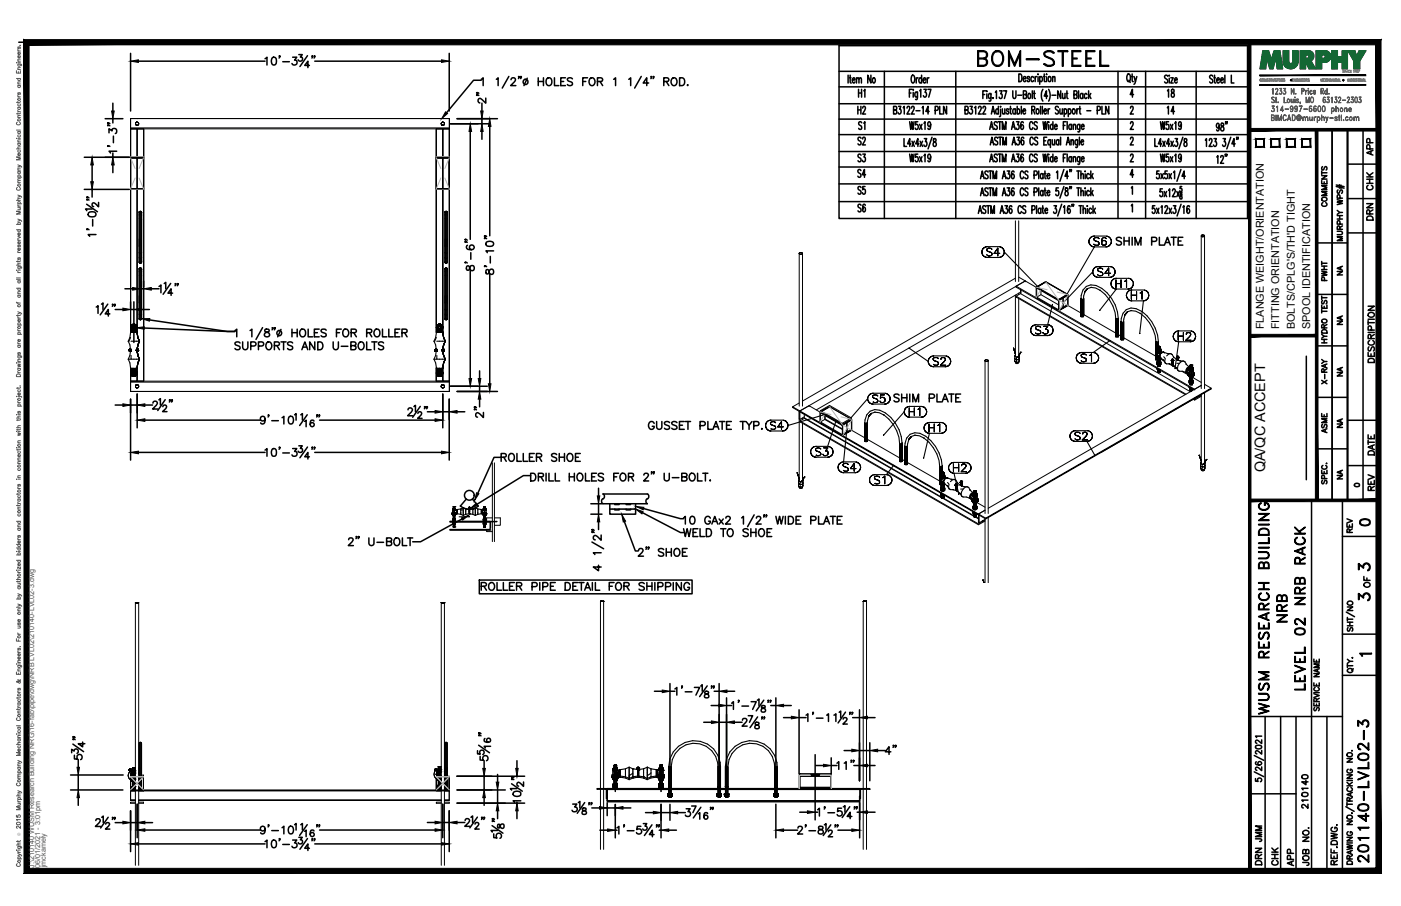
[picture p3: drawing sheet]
<svg xmlns="http://www.w3.org/2000/svg" width="432mm" height="279mm" viewBox="0 0 432 279" stroke-linecap="round" stroke-linejoin="round" font-family="sans-serif">
<defs><g id="words">
<text font-size="8.4" x="300.2" y="21.5">BOM-STEEL</text>
<g font-size="6.6">
<text x="397.6" y="193" transform="rotate(-90 397.6 193)">NRB</text>
<text x="403.2" y="213.8" transform="rotate(-90 403.2 213.8)">LEVEL 02 NRB RACK</text>
<text x="391.9" y="221.5" transform="rotate(-90 391.9 221.5)">WUSM RESEARCH BUILDING</text>
<text x="422.6" y="267.1" transform="rotate(-90 422.6 267.1)">201140-LVL02-3</text>
</g>
<g font-size="6.2">
<text x="106.2" y="169.3">2&quot; U-BOLT</text>
<text x="195.4" y="172.9">2&quot; SHOE</text>
</g>
<g font-size="5.7">
<text x="263.2" y="36.3">H2</text>
<text x="358.4" y="36.3">14</text>
<text x="263.2" y="45.9">S2</text>
<text x="263.2" y="51.2">S3</text>
<text x="263.2" y="66.7">S6</text>
<text x="342.9" y="76.9">SHIM PLATE</text>
<text x="274.5" y="125.2">SHIM PLATE</text>
<text x="198.6" y="133.7">GUSSET PLATE TYP.</text>
<text x="153.1" y="143.6">ROLLER SHOE</text>
<text x="209.5" y="166.9">WELD TO SHOE</text>
<text x="417.3" y="186.6">3</text>
</g>
<g font-size="5.3">
<text x="362.7" y="31" transform="rotate(-90 362.7 31)">18</text>
<text x="263.2" y="55.7">S4</text>
<text x="263.2" y="61">S5</text>
<text x="417.7" y="163.3">0</text>
<text x="417.3" y="177.1">3</text>
<text x="147.1" y="183.1">ROLLER PIPE DETAIL FOR SHIPPING</text>
<text x="389.8" y="260.7" transform="rotate(-90 389.8 260.7)">JMM</text>
<text x="389.8" y="267.8" transform="rotate(-90 389.8 267.8)">DRN</text>
<text x="399.7" y="268.1" transform="rotate(-90 399.7 268.1)">APP</text>
</g>
<g font-size="4.9">
<text x="267.4" y="31" transform="rotate(-90 267.4 31)">H1</text>
<text x="267.4" y="41.3" transform="rotate(-90 267.4 41.3)">S1</text>
<text x="424" y="49" transform="rotate(-90 424 49)">APP</text>
<text x="424" y="59.6" transform="rotate(-90 424 59.6)">CHK</text>
<text x="409.9" y="64.9" transform="rotate(-90 409.9 64.9)">COMMENTS</text>
<text x="424" y="69.1" transform="rotate(-90 424 69.1)">DRN</text>
<text x="409.9" y="87.8" transform="rotate(-90 409.9 87.8)">PWHT</text>
<text x="424.4" y="112.9" transform="rotate(-90 424.4 112.9)">DESCRIPTION</text>
<text x="409.9" y="119.6" transform="rotate(-90 409.9 119.6)">X-RAY</text>
<text x="409.9" y="134.8" transform="rotate(-90 409.9 134.8)">ASME</text>
<text x="424.4" y="141.5" transform="rotate(-90 424.4 141.5)">DATE</text>
<text x="424.4" y="152.4" transform="rotate(-90 424.4 152.4)">REV</text>
<text x="417.7" y="165.5" transform="rotate(-90 417.7 165.5)">REV</text>
<text x="423" y="182.4" transform="rotate(-90 423 182.4)">OF</text>
<text x="403.9" y="250.5" transform="rotate(-90 403.9 250.5)">210140</text>
<text x="394.8" y="268.1" transform="rotate(-90 394.8 268.1)">CHK</text>
<text x="404.3" y="268.1" transform="rotate(-90 404.3 268.1)">JOB NO.</text>
</g>
<g font-size="4.4">
<text x="414.5" y="86.1" transform="rotate(-90 414.5 86.1)">NA</text>
<text x="414.5" y="101.2" transform="rotate(-90 414.5 101.2)">NA</text>
<text x="414.5" y="117.1" transform="rotate(-90 414.5 117.1)">NA</text>
<text x="414.5" y="133" transform="rotate(-90 414.5 133)">NA</text>
<text x="389.9" y="145.7" transform="rotate(-90 389.9 145.7)">QA/QC ACCEPT</text>
<text x="414.5" y="148.9" transform="rotate(-90 414.5 148.9)">NA</text>
</g>
<text font-size="4" x="416.3" y="151.3">0</text>
<text font-size="3.5" x="417.7" y="203.6">1</text>
<g font-size="3.3">
<text x="389.5" y="101.5" transform="rotate(-90 389.5 101.5)">FLANGE WEIGHT/ORIENTATION</text>
<text x="394.3" y="101.5" transform="rotate(-90 394.3 101.5)">FITTING ORIENTATION</text>
<text x="399.1" y="101.5" transform="rotate(-90 399.1 101.5)">BOLTS/CPLG'S/TH'D TIGHT</text>
<text x="403.8" y="101.5" transform="rotate(-90 403.8 101.5)">SPOOL IDENTIFICATION</text>
</g>
<g font-size="2.2" fill="#545454">
<text x="10.5" y="267.5" transform="rotate(-90 10.5 267.5)">J:\210140 WUSM Research Building NRG\16-fab\pipe\dwg\NRB LVL02\210140-LVL02-3.dwg</text>
<text x="12.4" y="267.5" transform="rotate(-90 12.4 267.5)">06/01/2021 - 3:01pm</text>
<text x="14.1" y="267.4" transform="rotate(-90 14.1 267.4)">jmckamely</text>
</g>
<text font-size="1.3" fill="#545454" x="6.3" y="257.9" transform="rotate(-90 6.3 257.9)">Ó</text>
</g></defs>
<!-- layer: HP-HWS-HGR -->
<g fill="none" stroke="#000" stroke-width=".34">
<path d="M42.9 65.3v15.6M42.9 73.7v7.2l.2 .2M42.9 65.3v10.7M42.9 65.3v.3M43.1 65.2v15.9M43.1 65.2l-.2 .1M43.3 65.2l-.4 .1M43.3 65.2l.3 .1M43.3 65.2v15.9h.2M43.3 65.2h-.2M43.3 65.2h.2M43.5 65.2v15.9"/>
<path d="M43.5 65.2l.1 .1M43.6 65.3v15.6v-7.2v2.3M43.6 65.3v8.4M137.1 65.3v15.6M137.1 73.7l.2 7.4M137.1 65.3v10.7M137.1 65.3v.3M137.3 65.2v15.9M137.3 65.2l-.2 .1M137.5 65.2l-.4 .1M137.5 65.2l.3 .1M137.5 65.2v15.9h.2"/>
<path d="M137.5 65.2h-.2M137.5 65.2h.2M137.7 65.2v15.9M137.7 65.2l.1 .1M137.8 65.3v15.6l.1-1.5M137.8 65.3l.1 1M137.8 76v-2.3v4.3M137.8 67.4v6.3M302.6 77.7l.1 .6-.1-.6M302.7 77.2l-.1 .5 .1-.5M302.7 78.3l.2 .4-.2-.4M302.9 76.7l-.2 .5 .2-.5"/>
<path d="M302.9 78.7l.4 .4-.4-.4M303.3 76.4l-.4 .3 .4-.3M303.3 79.1l.5 .2-.5-.2M303.8 76.1l-.5 .3 .5-.3M303.8 79.3l.5 .1-.5-.1M304.2 76.9v.2v-.2M304.2 77.1v.2v-.2M304.2 77.3l.2 .2-.2-.2M304.3 76.1h-.5h.5M304.3 79.4h3.6M304.3 76.1h3.6M304.4 76.7l-.2 .2 .2-.2"/>
<path d="M304.4 78.8l-.2-.2 .2 .2M304.4 77.5h.2h-.2M304.6 77.5l.7 .3-.7-.3M304.7 76.5l-.3 .2 .3-.2M304.7 78.9l-.3-.1 .3 .1M305.2 76.5h-.5h.5M305.2 78.9h-.5h.5M305.3 77.8l.2 .1-.2-.1M305.5 76.7l-.3-.2 .3 .2M305.5 78.8l-.3 .1 .3-.1M305.5 77.9l.1 .1-.1-.1M305.6 78l.1 .2-.1-.2"/>
<path d="M305.7 76.9l-.2-.2 .2 .2M305.7 78.6l-.2 .2 .2-.2M305.7 78.2v.4v-.4M306.4 78.1h1.7h-1.7M307.5 76.5l-1.1 1.6 1.1-1.6M307.5 76.5v2.4v-2.4M307.9 79.4l.5-.1-.5 .1M308.4 76.1h-.5h.5M308.4 79.3l.4-.2-.4 .2M308.8 76.4l-.4-.3 .4 .3M308.8 79.1l.4-.4-.4 .4M309.2 76.7l-.4-.3 .4 .3"/>
<path d="M309.2 78.7l.2-.4-.2 .4M309.4 77.2l-.2-.5 .2 .5M309.4 78.3l.1-.6-.1 .6M309.5 77.7l-.1-.5 .1 .5M309.5 77.7l11.3 11.7M335.6 74.5l.1 .5-.1-.5M335.7 73.9l-.1 .6 .1-.6M335.7 75l.2 .4-.2-.4M335.9 73.5l-.2 .4 .2-.4M335.9 75.4l.4 .4-.4-.4M336.3 73.1l-.4 .4 .4-.4M336.3 75.8l.5 .3-.5-.3"/>
<path d="M336.8 72.9l-.5 .2 .5-.2M336.8 76.1h.5h-.5M337.1 73.6v.2v-.2M337.1 73.8l.2 .3-.2-.3M337.3 74.1h.1M337.3 72.8l-.5 .1 .5-.1M337.3 72.8h3.6M337.4 73.4l-.3 .2 .3-.2M337.4 75.6l-.3-.3 .3 .3M337.4 74.2l.2 .1-.2-.1M337.6 74.3l.7 .2-.7-.2M337.7 73.3l-.3 .1 .3-.1"/>
<path d="M337.7 75.6h-.3h.3M338.2 73.3h-.5h.5M338.2 75.6h-.5h.5M338.3 74.5l.2 .1-.2-.1M338.5 73.4l-.3-.1 .3 .1M338.5 75.6h-.3h.3M338.5 74.6h.1M338.6 74.7l.1 .3-.1-.3M338.7 73.6l-.2-.2 .2 .2M338.7 75.3l-.2 .3 .2-.3M338.7 75v.3v-.3M339.5 74.3v.6v-.6"/>
<path d="M339.6 73.7l-.1 .6 .1-.6M339.6 74.5v.8zM339.6 75.3l.3 .3-.3-.3M339.9 73.4l-.3 .3 .3-.3M339.9 74.3l-.3 .2 .3-.2M339.9 75.6h.3h-.3M340.2 73.3l-.3 .1 .3-.1M340.2 74.2l-.3 .1 .3-.1M340.2 75.6h.1M340.3 74.2h.1M340.3 75.6h.3h-.3M340.4 73.3h-.2h.2"/>
<path d="M340.6 74.3l-.3-.1 .3 .1M340.6 75.6l.3-.3-.3 .3M340.8 73.4l-.4-.1 .4 .1M340.9 76.1h.5h-.5M340.9 76.1h-3.6l-8.4 14.5M340.9 74.5l-.3-.2 .3 .2M340.9 73.6l-.1-.2 .1 .2M341.4 72.9l-.5-.1 .5 .1M41.3 100l-.5 .1 .5-.1M41.3 100l.5 .1zM42.9 80.8v.1M42.9 98.2v.2"/>
<path d="M42.9 80.9l.2 .2-.2-.2M42.9 82.8v15.6M42.9 98.4l.2 .1-.2-.1M42.9 91.2v7.2l.2 .1M42.9 82.8v10.7M42.9 82.8v.2M43.1 82.7v15.8M43.1 81.1h.2M43.1 82.7l-.2 .1M43.1 98.5l.2 .1M43.3 81.1h.2h-.2M43.3 82.6l-.4 .2"/>
<path d="M43.3 98.6l.2-.1-.2 .1M43.3 82.6l.3 .2M43.3 82.6v16l.2-.1M43.3 82.6l-.2 .1M43.3 82.6l.2 .1M43.5 82.7v15.8M43.5 82.7l.1 .1M43.6 80.9l.1-.1-.1 .1M43.6 98.4l.1-.2-.1 .2M43.6 82.8v15.6v-7.2v2.3M43.6 82.8v8.4M43.6 80.9l-.1 .2"/>
<path d="M43.6 98.4l-.1 .1M135.5 99.9l-.5 .2 .5-.2M135.5 99.9l.5 .2zM137.1 80.8v.1M137.1 98.2v.2M137.1 80.9l.2 .2-.2-.2M137.1 82.8v15.6M137.1 98.4l.2 .1-.2-.1M137.1 91.2l.2 7.3M137.1 82.8v10.7M137.1 82.8v.2M137.3 82.7v15.8"/>
<path d="M137.3 81.1h.2M137.3 82.7l-.2 .1M137.3 98.5l.2 .1M137.5 81.1h.2h-.2M137.5 82.6l-.4 .2M137.5 98.6l.2-.1-.2 .1M137.5 82.6l.3 .2M137.5 82.6v16l.2-.1M137.5 82.6l-.2 .1M137.5 82.6l.2 .1M137.7 82.7v15.8M137.7 82.7l.1 .1"/>
<path d="M137.8 80.9l.1-.1-.1 .1M137.8 98.4l.1-.2-.1 .2M137.8 82.8v15.6l.1-1.5M137.8 82.8l.1 1M137.8 93.5v-2.3v4.3M137.8 84.9v6.3M137.8 80.9l-.1 .2M137.8 98.4l-.1 .1M320.8 89.3h.1M324.3 93.9h.1M324.4 93.9l-1.5 6.2h-3.6M327.8 93.3h.1"/>
<path d="M329 90.6h.1M333.2 92v5.2zM333.2 97.1h.1M333.2 97.1v.5zM333.2 92v5.1zM333.2 92.1v5.1zM333.2 97.1l.1 .3zM333.2 92v5.6M333.3 97.4l-.1-5.3a3.7 3.7 0 0 1 2-3.9 3.7 3.7 0 0 1 4.3 .7 12.1 12.1 0 0 1 5.2 9.4M333.3 97.1h.1M333.3 97.4l-.1 .2M333.3 92.2v5.2h.1l-.2-.3 .2 .3h-.1v.3"/>
<path d="M333.4 92.3v5.1h.3h-.3h.3h-.3v.4M333.7 92.3v5.1h.1l-.1 .4M333.8 92.2v5.5M333.9 97.2h.1M334 92l-.1 5.6 .1-.4M334 92v5.2zM334 92v5.2v-5.1M334.3 90l.9-1-.9 1M334.5 89.9l-.5 2.2M335.2 89l-.7 .9 .7-.9M335.2 89l-.9 1zM336.2 88.6l1.4 .2 1.5 .7a11.6 11.6 0 0 1 4.8 8.8v-.1"/>
<path d="M336.3 88.6l-1.1 .4M336.4 88.6h-.2M336.8 83.8l.1 .6-.1-.6M336.8 83.8l-9 9.5M336.9 83.3l-.1 .5 .1-.5M336.9 84.4l.2 .4-.2-.4M337.1 82.9l-.2 .4 .2-.4M337.1 84.8l.4 .4-.4-.4M337.5 82.5l-.4 .4 .4-.4M337.5 85.2l.4 .3-.4-.3M337.9 82.3l-.4 .2 .4-.2M337.9 85.5h.5h-.5"/>
<path d="M338.3 83v.2v-.2M338.3 83.2l.1 .3-.1-.3M338.4 83.5l.1 .1-.1-.1M338.4 82.2l-.5 .1 .5-.1M338.4 85.5h3.6M338.4 82.2h3.6M338.5 82.8l-.2 .2 .2-.2M338.5 84.9l-.2-.2 .2 .2M338.5 83.6l.2 .1-.2-.1M338.7 83.7l.8 .2-.8-.2M338.9 82.7l-.4 .1 .4-.1M338.9 85l-.4-.1 .4 .1"/>
<path d="M339 95.7h.1M339.3 82.7h-.4h.4M339.3 85h-.4h.4M339.5 83.9l.2 .1-.2-.1M339.7 82.8l-.4-.1 .4 .1M339.7 84.9l-.4 .1 .4-.1M339.7 84l.1 .1-.1-.1M339.8 84.1l.1 .3-.1-.3M339.9 83l-.2-.2 .2 .2M339.9 84.7l-.2 .2 .2-.2M339.9 84.4v.3v-.3M340.6 84.3h1.7h-1.7"/>
<path d="M341.7 82.7l-1.1 1.6 1.1-1.6M341.7 82.7v2.3v-2.3M342 85.5h.5h-.5M342.4 87.5l.1 .5-.1-.5M342.5 87l-.1 .5 .1-.5M342.5 88l.2 .5-.2-.5M342.5 82.3l-.5-.1 .5 .1M342.5 85.5l.5-.3-.5 .3M342.7 86.5l-.2 .5 .2-.5M342.7 88.5l.4 .3-.4-.3M343 82.5l-.5-.2 .5 .2M343 85.2l.4-.4-.4 .4"/>
<path d="M343.1 86.1l-.4 .4 .4-.4M343.1 88.8l.5 .3-.5-.3M343.4 82.9l-.4-.4 .4 .4M343.4 84.8l.2-.4-.2 .4M343.6 85.9l-.5 .2 .5-.2M343.6 89.1h.5h-.5M343.6 83.3l-.2-.4 .2 .4M343.6 84.4l.1-.6-.1 .6M343.7 83.8l-.1-.5 .1 .5M343.9 98.2v5.2zM343.9 98.2v5.1zM343.9 98.3l.1 5.2z"/>
<path d="M343.9 98.2v5.2M343.9 86.3v2.4v-2.4M343.9 87.4h1.6h-1.6M344 98.4v5.1l.2 .1-.2-.1v.4M344.1 85.8l-.5 .1 .5-.1M344.1 85.8h3.5M344.2 98.5v5.1h.2h-.2v.4M344.4 98.5v5.1l.2-.1-.2 .5M344.6 98.4v5.5M344.7 98.2v5.5v-.3M344.7 98.2v5.2zM344.7 98.3v5.6"/>
<path d="M345.5 86.3v2.4v-2.4M345.5 99.1v5.3zM345.5 99.1v5.2zM345.5 99.3v5.1zM345.5 99.1v5.3M345.6 99.3v5.2h.2l-.2-.2 .2 .2h-.2v.4M345.8 99.4v5.1h.2h-.2h.2h-.2v.4M346 99.4v5.1h.2l-.2 .4M346.2 99.3v5.6M346.3 99.3v5.1M346.3 99.1v5.3zM346.7 86.7l.2-.1-.2 .1"/>
<path d="M346.7 97.1l.8-1-.8 1M346.8 97l-.5 2.3M346.9 86.6l.3-.3-.3 .3M347.2 91.1v.5v-.5M347.2 86.3v2.4v-2.4M347.2 90.6v.5v-.5M347.2 91.6l.3 .5-.3-.5M347.5 90.1l-.3 .5 .3-.5M347.5 92.1l.3 .3-.3-.3M347.5 96.1l-.7 .9 .7-.9M347.5 96.1l-.8 1zM347.6 89.1h.6h-.6"/>
<path d="M347.6 89.1h-3.5l-5.2 6.6M347.8 89.7l-.3 .4 .3-.4M347.8 92.4l.5 .3-.5-.3M348.2 85.9l-.6-.1 .6 .1M348.2 89.1l.4-.3-.4 .3M348.3 89.5l-.5 .2 .5-.2M348.3 92.7l.5 .1-.5-.1M348.6 86.1l-.4-.2 .4 .2M348.6 88.8l.4-.3-.4 .3M348.6 95.8l-1.1 .3M348.7 89.9v2.4v-2.4M348.7 91h1.6h-1.6"/>
<path d="M348.7 95.7l-.1 .1 1.4 .2 1.4 .6a11.6 11.6 0 0 1 4.9 8.8M348.8 89.4l-.5 .1 .5-.1M348.8 92.8h3.6M348.8 89.4h3.6M349 86.5l-.4-.4 .4 .4M349 88.5l.2-.5-.2 .5M349.2 87l-.2-.5 .2 .5M349.2 88l.1-.5-.1 .5M349.3 87.5l-.1-.5 .1 .5M350.3 89.9v2.4v-2.4M351.4 90.4l.2-.2-.2 .2M351.6 90.2l.4-.3-.4 .3"/>
<path d="M352 89.9v2.4v-2.4M352.4 92.8l.5-.1-.5 .1M352.4 92.8l-1.1 10M352.9 89.5l-.5-.1 .5 .1M352.9 92.7l.5-.3-.5 .3M353.4 89.7l-.5-.2 .5 .2M353.4 92.4l.4-.3-.4 .3M353.8 90.1l-.4-.4 .4 .4M353.8 92.1l.2-.5-.2 .5M354 90.6l-.2-.5 .2 .5M354 91.6l.1-.5-.1 .5M354.1 91.1l-.1-.5 .1 .5"/>
<path d="M39.5 110.8l.5 1.1 .2 1.8h.2M39.5 105.2l.5 1.2 .2 1.3M39.5 110.8h.9M39.9 108.2l-.1-.2 .1 .2M39.9 107.9l-.1 .1zM39.9 107.9v.3zM39.9 108.2h.1M39.9 108.2v.1M40 108.2h.1M39.9 107.9v.2zM39.9 108l.1 .2M39.9 107.9v.1v-.1"/>
<path d="M39.9 107.9v.4zM39.9 108l.1 .2zM39.9 108h.1M39.9 107.9h.1M39.9 107.7h.2zM39.9 108.3l.2 .1-.2-.1M39.9 107.7h.4M39.9 107.7h.1M39.9 108.3l.2 .1M39.9 107.9l.1 .3M39.9 107.7v.2M40 107.8l-.1 .1"/>
<path d="M40 107.9v.2zM40 108.1h.1M40 107.8h.1M40 107.8v.4M40.1 108.3h.1M40 108.2l.1 .1M40 107.8l-.1 .3v-.2M40.1 107.9l-.1 .2v-.2l.3 .2M40.1 107.9h-.1M40.1 108.4l-.2-.1 .2 .1M40.1 107.7h.1M40.1 107.9h.1"/>
<path d="M40.1 108.3l.2-.1zM40.1 107.7h.2h-.2M40.1 108.4l.2-.1-.2 .1M40.1 107.9l.1 .2zM40.1 107.7h-.2h.2M40.1 107.7l-.1 .1M40.1 107.7l.2 .1M40.1 107.7v.1M40.1 107.8h-.1M40.1 107.7h-.2M40.1 107.9h.2M40.1 107.8h.1"/>
<path d="M40.1 107.7h.2M40.1 108.2v.2M40.2 107.9h.1M40.2 108.3l-.2 1.3-.5 1.2M40.2 101l.2 .5zM40.2 115l.2 .6zM40.2 107.8l.1 .3M40.2 107.8h.1M40.2 104.1l-.5 1.1h-.2M40.3 108.3l-.2 .1 .2-.1M40.3 107.7l.1 .2M40.3 107.9v.2"/>
<path d="M40.3 107.7l.1 .2-.1-.2M40.3 107.7h-.2h.2M40.3 108.2l-.2 .1 .2-.1M40.4 107.9h.1M40.3 108.3l.1-.1zM40.3 108.3l.1-.1-.1 .1M40.3 108.2l-.2 .1M40.3 108.3l-.2 .1M40.3 107.8l.1 .1M40.3 107.9v.2zM40.3 108.1l-.3 .1M40.4 105.2h2.6"/>
<path d="M40.4 102.3h-.2h2M40.4 113.7h-.2h2M40.4 100.5l-.2 .5 .2-.5-.2 .5 .2 .5-.2-.5 .2 .5-.2-.5zM40.4 114.5l-.2 .5 .2-.5-.2 .5 .2 .6-.2-.6 .2 .6-.2-.6zM40.4 102.3h-.2l-.2 1.8-.5 1.1M40.4 100.5l-.2 .5 .2 .5-.2-.5zM40.4 114.5l-.2 .5 .2 .6-.2-.6zM40.4 102.3h.9M40.4 113.7h1.4M40.5 101.6h.1M40.4 114.5h.1M40.4 115.6l.4 .3z"/>
<path d="M40.4 101.5h.1M40.4 115.6l.4 .3-.4-.3M40.4 109.6v1.2h2.6M40.4 108.2l-.3 .2M40.4 108.1l-.1 .1M40.4 107.9l-.1-.2 .1 .2M40.4 108.2l-.1 .1zM40.4 108v-.1v.2M40.4 107.9l.1 .1-.1-.1M40.4 108.1h.1M40.4 108v-.1v.1M40.4 107.9v.2"/>
<path d="M40.4 107.9v.2zM40.4 107.9v.3zM40.4 101.5l.1 .1M40.4 115.6l.4 .3M40.4 102.3v.2M40.4 108v.1M40.4 113.5v.2M40.4 107.9l.1 .1M40.4 108.2l-.1 .1M40.5 100.5v.9M40.5 114.6v.9M40.5 114.6l-.2 .4 .4 .8"/>
<path d="M40.5 108l-.1-.1v.2M40.5 101.4v.1M40.5 115.5l.2 .3M40.5 115.5l.3 .4M40.5 101l.1 1.1zM40.5 113.9v1.1zM40.5 101h.1M40.5 115h.1M40.5 114.5h.1M40.6 102.1h.1M40.5 101v1.1v-1.1M40.6 113.9h.1"/>
<path d="M40.5 115v-1.1v1.1M40.5 102.1h.1M40.5 113.9h.1M40.5 101.5h.1M40.5 114.5h-.1M40.5 100.9h.1M40.5 115v.1M40.5 115l.1 .4M40.6 101.2v.1M40.6 101.2l.1 .3M40.6 113.9l-.1 1.1M40.6 100.6l-.1 .4"/>
<path d="M40.6 114.7v.1M40.6 102.1h.3M40.6 113.9h.3zM40.6 100.6v.7M40.6 114.7v.7M40.6 113.9h.3M40.6 115.4l.3 .3M40.6 113.9h.7M40.6 102.1h.7M40.6 101.3l.3 .3M40.7 100.3l-.4 .8 .2 .4M40.7 100.3l-.2 .2"/>
<path d="M40.7 115.8l.1 .1M40.7 115.8l.3 .1M40.7 101.5l.2 .1M40.7 114.6l-.1 .2M40.7 101.5l.4 .2M40.8 100.1l-.4 .4zM40.8 100.7l-.2 .3 .2-.3-.2 .3 .2 .2M40.8 114.8l-.2 .2 .2-.2-.2 .2 .2 .3M40.8 100.7l-.2 .3 .2 .2M40.8 114.8l-.2 .2 .2 .3M40.8 101.2l.1 .3M40.8 115.3l.1 .3"/>
<path d="M40.8 100.1l.5-.1zM40.8 115.9l.5 .2zM40.8 115.9l.5 .2-.5-.2M40.8 100.1l-.4 .4M40.8 113.5v.4M40.8 100.2l-.1 .1M40.8 115.9h.2M40.8 102.1v.4M40.8 100.2l-.3 .3M40.8 115.9l.5 .1M40.9 114.4l-.2 .2M40.9 102.1h.4"/>
<path d="M40.9 113.9h.4M40.9 102.1v.2M40.9 113.7v.2M40.9 114.4l-.3 .3M40.9 101.6l.2 .1M40.9 100.4l-.1 .3M40.9 114.5l-.1 .3M40.9 101.5h.4M40.9 100.4h.4M40.9 114.5h.4M40.9 115.6h.4M40.9 100.3l-.3 .3"/>
<path d="M40.9 115.7l.4 .1M40.9 101.5h.7M40.9 100.4h.7M40.9 114.5h.7M41 113.7h.3h-.3M41 100.6l-.2 .4 .2 .3M41 114.7l-.2 .3 .2 .4M41 102.1h.3M41 113.9h.3M41 101.5v.8M41 113.7v.8M41 100.1l-.2 .1"/>
<path d="M41 100.1h.5M41 115.9l.3 .1M41 101.3h.5M41 100.6h.5M41 114.7h.5M41 115.4h.5M41 100.1l-.3 .2M41 115.9h.5M41.1 100.7l-.2 .3 .2 .3M41.1 114.8l-.2 .2 .2 .4M41.1 101.7h.2h-.2M41.1 114.4l.2-.1-.2 .1"/>
<path d="M41.1 114.4h.3M41.1 114.4l-.4 .2M41.1 114.4h-.2M41.1 101.3h.2M41.1 115.4h.2M41.3 102.3h-.3h.3M41.3 114.5h.3M41.3 115.6h.3M41.3 102.3h.5M41.3 113.9h.1h-.1M41.3 116.1l.5-.2zM41.3 100.2l.3 .2"/>
<path d="M41.3 116.1l.5-.2-.5 .2M41.3 101.5h.3M41.3 100.4h.3M41.3 101.5v1M41.3 100.1v.3M41.3 100.1v.1M41.3 115.6v.4M41.3 115.8v.1M41.3 100.4v.2M41.3 101.3l.1 .4M41.3 113.5v1M41.3 114.5v.2"/>
<path d="M41.3 115.4v.2M41.3 100.2l-.4 .1M41.3 100.2l.3 .1M41.3 100.1l-.5 .1M41.3 100.6l-.2 .1M41.3 114.7l-.2 .1M41.3 100.1l.4 .1M41.3 100.6l.1 .1M41.3 114.7l.1 .1M41.4 101.7h-.1h.1M41.4 102.1h-.1h.3M41.4 113.9h-.1h.3"/>
<path d="M41.4 102.1h.2M41.4 113.9h.2M41.4 100.7l.2 .5M41.4 114.8l.2 .2-.2 .4M41.4 113.9h.5M41.4 102.1h.5M41.4 101.3h-.1M41.4 115.4h-.1M41.5 101.5v.8M41.5 113.7v.8M41.5 115.9l-.2 .1M41.5 100.1l.2 .1"/>
<path d="M41.5 100.6l.1 .2M41.5 114.7l.1 .2M41.5 100.1l.4 .2M41.5 113.7h.3h-.3M41.6 114.4l.2 .2-.2-.2M41.6 114.4h.1M41.6 114.4l.2 .2M41.6 101.6l.2-.1-.2 .1M41.6 102.1h.3zM41.6 113.9h.3zM41.6 100.8v.4M41.6 100.4l.2 .3"/>
<path d="M41.6 114.9v.4M41.6 114.5l.2 .3M41.6 101.6h.1M41.6 115.6l-.7 .1M41.6 115.7l-.3 .1M41.6 101.2l-.2 .1M41.6 115.3l-.1 .1M41.6 100.4l.3 .2M41.6 114.4l.3 .3M41.6 102.1h.4zM41.6 113.9h.4zM41.6 102.1v.2"/>
<path d="M41.6 113.7v.2M41.7 102.3h.4zM41.7 113.7h.4zM41.7 102.1v.2M41.7 113.7v.2M41.7 115.9h-.2M41.7 100.2l.2 .1M41.7 115.9l-.4 .1M41.7 100.2l.4 .3M41.8 100.1l-.5-.1 .5 .1M41.8 102.3h-.3h.3M41.8 101.2l-.2 .3"/>
<path d="M41.8 115.3l-.2 .3M41.8 102.3h.3M41.8 113.7h.3M41.8 100.1l.3 .4zM41.8 100.7l.1 .3-.1-.3 .1 .3-.1 .2M41.8 114.8l.1 .2-.1-.2 .1 .2-.1 .3M41.8 100.7l.1 .3-.1 .2M41.8 114.8l.1 .2-.1 .3M41.8 114.6l.1 .1M41.8 101.5l-.2 .1M41.8 100.1l.3 .4M41.8 102.3v.2"/>
<path d="M41.8 113.5v.2M41.8 114.6l.1 .2M41.9 115.8l-.2 .1M41.9 100.3l.2 .2M41.9 115.8l-.4 .1M41.9 100.3l.2 .3M41.9 101.3l-.1 .2M41.9 113.9h.1M41.9 100.6v.7M41.9 114.7v.7M41.9 115.4l-.3 .3M41.9 100.6l.1 .3"/>
<path d="M41.9 101.3l-.3 .3M41.9 101.2l-.1 .3M42 101.6l.1-.1zM42 114.5h.1M42 102.1h.1M42 101l-.1 1.1zM42 113.9h.1M42 101v1.1M42 113.9v1.1M42 100.9h.1M42 115v.1M42 101v1.1v-1.1"/>
<path d="M42 115v-1.1v1.1M42.1 114.5h.1M42 101.6l.1-.1-.1 .1M42 101h.1M42 115h.1M42 115.1l-.1 .3M42 100.9v1.2M42 113.9v1.2M42 114.5l.1 .1M42 114.5l.1 .5M42.1 100.5v.9M42.1 114.6v.9"/>
<path d="M42.1 108.2l-.1-.2 .1 .2M42.1 107.9l-.1 .1zM42.1 107.9v.3zM42.1 108.2l.1 .1-.1-.1M42.1 108.2l.1 .1M42.1 107.9l.1 .4zM42.1 101.4l-.1 .2M42.1 115.5l-.2 .3M42.1 100.5v.1M42.1 114.6v.4M42.1 115.5l-.4 .4M42.1 100.5l-.3-.4 .3 .4"/>
<path d="M42.1 100.5v1l.1-.5M42.1 115.6l-.3 .3zM42.1 100.6v.5M42.1 100.5v1zM42.1 114.5v1.1zM42.1 102.3l.4 1.8M42.1 100.5l.1 .5zM42.1 114.5l.1 .5zM42.2 108.2h.1M42.1 107.9v.2zM42.1 108l.1 .2M42.1 107.9v.1v-.1"/>
<path d="M42.1 108l.1 .2zM42.1 108h.1M42.1 107.9h.1M42.1 115.6l-.3 .3M42.1 100.5l.1 .5M42.1 115.4v.1M42.1 115.4l-.2 .4M42.1 102.3v.2M42.1 113.5v.2M42.1 115v.4M42.1 101.1v.3M42.1 107.9l.1 .3"/>
<path d="M42.2 107.7h.2zM42.2 108.3l.2 .1-.2-.1M42.2 107.7h.3M42.2 107.7l-.1 .2zM42.2 107.7l-.1 .2 .1-.2M42.2 108.3l.2 .1M42.2 107.7l-.1 .2M42.2 115l-.1-.5v1.1M42.2 113.5l.3-1.6-.3 1.6M42.2 107.8l-.1 .1M42.2 107.9v.2zM42.2 108.1h.1"/>
<path d="M42.2 107.8h.1M42.2 107.8v.4M42.2 107.8l-.1 .3v-.2M42.4 108.3h.1M42.2 108.2l.2 .1M42.2 115l-.1 .6M42.2 102.5l.3 1.6M42.2 108.2h.3M42.3 107.7l.2-1.3-.2 1.3M42.3 108.3l.2 1.3zM42.3 107.9v.2h.2M42.3 107.9h.1"/>
<path d="M42.3 108.3l.2 1.3M42.3 107.9h-.1M42.4 108.4l-.2-.1 .2 .1M42.4 107.7h.1M42.4 108.2v.1M42.4 107.9h.1M42.5 108.2h.1M42.4 107.7h.1h-.1M42.4 108.4l.1-.1-.1 .1M42.4 107.9v.2zM42.4 107.7h-.2h.2M42.4 107.7l-.2 .1"/>
<path d="M42.4 107.7l.1 .1M42.4 108.2h.1M42.4 107.7v.1M42.4 107.8h-.2M42.4 107.7h-.2M42.4 107.8h.1M42.4 107.9h-.1M42.4 108.2v.2M42.5 111.9l-.4 1.8M42.5 106.4l-.2 1.3 .2-1.3M42.5 111.9l-.3 1.6 .3-1.6M42.5 104.1l-.3-1.6 .3 1.6"/>
<path d="M42.5 109.6l.5 1.2-.5 1.1M42.5 104.1l.5 1.1-.5 1.2M42.5 111.9l.5-1.1-.5 1.1M42.5 109.6l.5 1.2-.5-1.2M42.5 106.4l.5-1.2-.5 1.2M42.5 104.1l.5 1.1-.5-1.1M42.5 107.9v.2M42.5 107.8l.1 .3M42.5 107.8h.1M42.5 107.8l.2 .1zM42.5 106.4l-.2 1.3M42.5 111.9l-.3 1.6"/>
<path d="M42.5 109.6v.2M42.5 104.1v.2M42.5 108.2l-.1 .1M42.5 107.8l.2 .1M42.5 108.3l-.1 .1 .1-.1M42.5 107.7l.2 .2M42.5 107.7l.2 .2-.2-.2M42.5 107.7h-.1h.1M42.5 108.3l.2-.1zM42.5 108.3l.2-.1-.2 .1M42.5 108.3l-.1 .1M42.6 107.9v.2z"/>
<path d="M42.6 108.1l-.1 .1M42.7 108.2l-.3 .2M42.7 108.1l-.2 .1M42.7 107.9l-.2-.1 .2 .1M42.7 107.9l-.2-.2 .2 .2M42.7 108.2l-.2 .1zM42.7 108v-.1v.2M42.7 107.9v.1v-.1M42.7 108.1l-.2 .1 .2-.1M42.7 108v-.1v.1M42.7 107.9v.2M42.7 107.9v.2z"/>
<path d="M42.7 107.9v.3zM42.7 107.9v.1M42.7 108.2l-.2 .1M42.7 108v.2M43 110.8l-.5-1.2 .5 1.2M43 105.2l-.5-1.1 .5 1.1M133.8 110.8l.8 2.9M133.8 110.8h.8M133.8 105.2l.5 1.2 .1 1.3M134.1 108.2v-.2v.2M134.1 107.9v.1zM134.1 107.9v.3v-.2"/>
<path d="M134.1 108.2l.1 .1-.1-.1M134.1 108.2l.1 .1M134.2 108.2h.1M134.1 107.9v.2zM134.1 108l.1 .2M134.1 107.9v.1v-.1M134.1 107.9l.1 .4zM134.1 108l.1 .2zM134.1 108h.1M134.1 107.9h.1M134.1 107.9v.1M134.2 107.9l.1 .3"/>
<path d="M134.2 107.8l-.1 .1M134.2 107.7h.2zM134.2 108.3l.2 .1-.2-.1M134.2 107.7h.4M134.2 107.9v.2zM134.2 108.1h.1M134.2 107.8l.2-.1zM134.2 107.7l-.1 .2zM134.2 107.7l-.1 .2 .1-.2M134.2 107.8v.4M134.2 108.3l.2 .1M134.2 108.2l.2 .1z"/>
<path d="M134.2 108.2l.2 .1M134.2 107.7l-.1 .2M134.3 107.8l-.1 .3v-.2M134.3 108.2h.1M134.3 107.8l-.1 .1M134.3 107.9l-.1 .2v-.2l.3 .2M134.4 108.4l-.2-.1 .2 .1M134.4 107.7l-.2 .1 .2-.1M134.4 107.9h.1M134.5 108.2h.1M134.4 107.7h.2h-.2M134.4 108.4l.2-.1-.2 .1"/>
<path d="M134.4 107.9v.2zM134.4 107.7h-.2h.2M134.4 107.7l-.2 .1M134.4 107.7l.1 .1M134.4 107.7v.1M134.4 107.8h-.1M134.4 107.7h-.2M134.4 107.9h-.2M134.4 107.7l.2 .2M134.4 107.8h.1M134.4 107.7h.2M134.4 108.2v.2"/>
<path d="M134.4 108.3l-.1 1.3-.5 1.2M134.5 107.8l.1 .3M134.5 107.8h.1M134.5 104.1l-.5 1.1h-.2M134.5 101l.1 .5zM134.5 115l.1 .6zM134.5 107.9v.2M134.6 107.9h.1M134.6 108.3l-.2 .1 .2-.1M134.6 107.7v.2M134.6 107.7h.1M134.6 107.7h-.2h.2"/>
<path d="M134.6 108.3h.1M134.6 107.9v.2zM134.6 108.1l-.3 .1M134.6 108.3l-.2 .1M134.6 105.2h2.6M134.6 102.3h1.9M134.6 113.7h1.9M134.6 100.4v1.1zM134.6 114.5v1.1zM134.6 102.3l-.8 2.9M134.6 102.3h.9M134.6 113.7h1.4"/>
<path d="M134.6 100.4l.4-.3zM134.7 101.5h.1M134.6 115.6l.4 .3zM134.6 101.5h.1M134.6 115.6l.4 .3-.4-.3M134.6 109.6v1.2h2.6M134.6 108.2l-.2 .2M134.6 108.1l-.1 .1M134.6 108.2h.1M134.6 108v-.1v.2M134.6 107.9l.1 .1-.1-.1M134.6 108.1h.1"/>
<path d="M134.6 107.9v.1v-.1M134.6 108v-.1v.1M134.6 107.9v.2M134.6 107.9v.3zM134.6 115.6l.4 .3M134.6 102.3v.2M134.6 108v.1M134.6 113.5v.2M134.6 107.9l.1 .1M134.6 108.1l-.2 .2M134.6 108.2v.1M134.7 100.5v.9z"/>
<path d="M134.7 114.6v.9M134.7 115.5l.3 .4M134.6 114.5h.1M134.7 101l.2 1.1zM134.7 113.9v1.1zM134.7 113.9l.1 1.1zM134.7 101h.1M134.8 115h.1M134.7 114.5a.92 .92 0 0 0 .6 1.4M134.7 114.4h.1M134.9 102.1h.1M134.7 101v1.1v-1.1"/>
<path d="M134.9 113.9h.1M134.7 115v-1.1v1.1M134.7 102.1h.1M134.7 113.9h.1M134.7 108l-.1-.1v.2M134.7 114.5h.1M134.7 115h.1M134.7 114.5v.1M134.7 114.4l-.1 .1M134.7 108l-.1 .2M134.8 101h.1M134.8 100.9v.1"/>
<path d="M134.8 115v.1M134.8 115l.1 .4M134.8 101.2l.1 .1M134.8 101.2l.1 .2M134.9 113.9l-.2 1.1M134.9 100.6l-.1 .4M134.9 113.9l-.1 1.1M134.9 114.7l-.1 .1M134.9 102.1h.2M134.9 113.9h.6M134.9 100.6v.7M134.9 114.7v.7"/>
<path d="M134.9 102.1h.6M134.9 115.4l.2 .3M134.9 101.3l.2 .3M134.9 101.4l.2 .2M134.9 114.5l-.1 .3M134.9 101.4l.4 .2M135 100.7l-.2 .3 .2-.3-.2 .3 .2 .2M135 114.8l-.2 .2 .2-.2-.2 .2 .2 .3M135 100.7l-.2 .3 .2 .2M135 114.8l-.2 .2 .2 .3M135 101.2l.2 .3M135 115.3l.2 .3"/>
<path d="M135 100.1l.5-.2zM135 115.9l.5 .1zM135 115.9l.5 .1-.5-.1M135 113.5v.4M135 100.1l-.4 .3M135 102.1v.4M135 100.1l-.3 .4M135 115.9h.3M135 115.9h.5M135.1 114.4l-.2 .1M135.1 102.1h.4M135.1 101.5v.8"/>
<path d="M135.1 113.7v.8M135.1 100.3l.7 .1M135.1 100.3l-.2 .3M135.1 114.4l-.2 .3M135.1 101.6h.2M135.2 100.4l-.2 .3M135.2 114.5l-.2 .3M135.2 101.5h.3M135.2 100.4h.3M135.2 114.5h.6M135.2 115.6h.3M135.2 101.5h.6"/>
<path d="M135.2 115.7l.3 .1M135.2 113.7h.3h-.3M135.3 100.6l-.1 .6 .3 .1M135.3 114.7l-.1 .5 .3 .2M135.3 102.1h.2M135.3 113.9h.2M135.3 100.1a.92 .92 0 0 0-.6 1.4M135.3 101.5v.8M135.3 113.7v.8M135.3 100.1h.4M135.3 115.9h.4M135.3 100.1h-.3"/>
<path d="M135.3 100.7l-.1 .4 .3 .2M135.3 101.6l.2 .1-.2-.1M135.3 114.3h.2h-.2M135.3 114.3h.4M135.3 114.3l-.4 .2M135.3 114.3l-.2 .1M135.5 102.3h-.3h.3M135.5 115.6h.3M135.5 102.3h.5M135.5 102.1h.4zM135.5 113.9h.4zM135.5 113.9h.2h-.2"/>
<path d="M135.5 116l.5-.1zM135.5 116l.5-.1-.5 .1M135.5 101.5h.3M135.5 100.4h.3M135.5 101.5v1M135.5 100v.4M135.5 100.1v.1M135.5 115.6v.3M135.5 115.8v.1M135.5 100.4v.2M135.5 101.3v.4l.2-.1M135.5 113.5v1.2"/>
<path d="M135.5 115.4v.2M135.5 100l-.2 .1M135.5 100.2l-.3 .1M135.5 100l.2 .1M135.5 100.6h-.2M135.5 114.6l-.2 .1M135.5 100.2l.3 .1M135.5 100.6h.2M135.5 114.6l.2 .1M135.5 100l-.5 .1M135.5 100l.5 .1M135.7 101.6l-.2 .1 .2-.1"/>
<path d="M135.7 100.7l.1 .4-.3 .2M135.7 114.7l.1 .5-.3 .2M135.7 101.5v.8M135.7 113.7v.8M135.7 100.1h.3M135.7 100.6l.1 .1M135.7 114.7l.1 .1M135.7 100.1l.6 .5M135.7 113.7h.3h-.3M135.8 101.6l.2-.2-.2 .2M135.8 114.4l.2 .1-.2-.1M135.8 101.6h.1"/>
<path d="M135.8 114.4h.1M135.8 114.4l.2 .1M135.8 102.1h.3zM135.8 113.9h.3zM135.8 100.7v.5M135.8 100.4l.2 .3M135.8 114.8v.4M135.8 114.5l.2 .3M135.8 115.6l-.7 .1M135.8 100.3l.3 .3M135.8 101.2l-.3 .1M135.8 115.7l-.3 .1"/>
<path d="M135.8 115.2l-.3 .2M135.8 114.4l.3 .3M135.9 102.1h-.2h.2M135.9 113.9h-.2h.2M135.9 102.1h.4zM135.9 113.9h.4zM135.9 101.5v.8M135.9 113.7v.8M135.9 113.9h.2M135.9 102.1h.2M135.9 102.3h.4zM135.9 113.7h.4z"/>
<path d="M135.9 102.1v.2M135.9 113.7v.2M136 115.9h-.3M136 100.1l.3 .3M136 115.9h-.5M136 100.1l-.5-.2 .5 .2M136 102.3h-.3h.3M136 101.2l-.2 .3M136 115.3l-.2 .3M136 102.3h.3M136 113.7h.3M136 100.1l.3 .3z"/>
<path d="M136 100.7l.2 .3-.2-.3 .2 .3-.2 .2M136 114.8l.2 .2-.2-.2 .2 .2-.2 .3M136 100.7l.2 .3-.2 .2M136 114.8l.2 .2-.2 .3M136 114.5l.1 .2M136 101.4l-.2 .2M136 102.3v.2M136 113.5v.2M136 114.5l.2 .3M136.1 101.3l-.1 .1M136.1 113.9h.1M136.1 100.6v.7"/>
<path d="M136.1 114.7v.7M136.1 115.4l-.3 .3M136.1 101.3l-.3 .3M136.1 100.6l.1 .3M136.2 101.2l-.2 .2M136.3 101.5h.1M136.2 114.4l.1 .1zM136.2 101l-.1 1.1zM136.2 101l.1 1.1M136.2 100.9v.1M136.2 115v.1M136.2 101l.1 1.1-.1-1.1"/>
<path d="M136.2 115l.1-1.1-.1 1.1M136.2 101.5h.1M136.2 101h.1M136.2 115h.1M136.2 114.5l.1 .1M136.2 115.1l-.1 .3M136.2 114.4l.1 .1M136.3 102.1h.1M136.3 113.9h.1M136.3 113.9l-.1 1.2M136.3 113.9l-.1 1.1M136.3 100.5v.9"/>
<path d="M136.3 114.6v.9M136.3 108.2v-.2v.2M136.3 107.9v.1zM136.3 107.9v.3zM136.3 108.2l.1 .1-.1-.1M136.3 108.2l.1 .1M136.3 107.9l.1 .4zM136.3 115.5l-.3 .4M136.3 101.4v.1M136.3 100.5v.1M136.3 114.6l.1 .4M136.3 100.4l-.3-.3 .3 .3"/>
<path d="M136.3 114.5l-.1-.1 .1 .1M136.3 100.4v1.1l.2-.5M136.3 115.6l-.3 .3zM136.3 100.6l.1 .4M136.3 100.4v1.1zM136.3 114.5v1.1zM136.3 102.3l.4 1.8M136.3 100.4l.2 .6zM136.3 114.5l.2 .5zM136.5 108.2h.1M136.3 107.9v.2zM136.3 108l.2 .2"/>
<path d="M136.3 107.9v.1v-.1M136.3 108l.2 .2zM136.3 108h.1M136.3 107.9h.1M136.3 101.5h-.1M136.3 115.6l-.3 .3M136.3 100.4l.2 .6M136.3 115.4v.1M136.3 115.4l-.6 .5M136.3 102.3v.2M136.3 113.5v.2M136.4 115l-.1 .4"/>
<path d="M136.4 107.7h.2zM136.4 108.3l.2 .1-.2-.1M136.4 107.7h.4M136.4 107.7l-.1 .2zM136.4 107.7l-.1 .2 .1-.2M136.4 108.3l.2 .1M136.4 101l-.1 .4M136.4 101l-.1 .5M136.4 107.9l.1 .3M136.4 107.7l-.1 .2M136.5 115l-.2-.5v1.1M136.5 113.5l.2-1.6-.2 1.6"/>
<path d="M136.5 107.8l-.2 .1M136.5 107.9v.2zM136.5 108.1h.1M136.5 107.8h.1M136.5 107.8v.4M136.6 108.3h.1M136.5 108.2l.1 .1M136.5 115l-.2 .6M136.5 102.5l.2 1.6M136.5 107.7l.2-1.3-.2 1.3M136.5 108.3l.2 1.3zM136.5 107.8l-.1 .3v-.2"/>
<path d="M136.5 107.9v.2h.3M136.5 107.9h.2M136.5 108.3l.2 1.3M136.5 108.2h.2M136.5 107.8l-.1 .1M136.5 107.9h.1M136.6 108.4l-.2-.1 .2 .1M136.6 107.7h.1M136.6 107.9h.1M136.7 108.2h.1M136.6 107.7h.2h-.2M136.6 108.4l.2-.1-.2 .1"/>
<path d="M136.6 107.9l.1 .2zM136.6 108.2v.1M136.6 107.7h-.2h.2M136.6 107.7l-.1 .1M136.6 107.7l.1 .1M136.6 108.2h.1M136.6 107.7v.1M136.6 107.8h-.1M136.6 107.7h-.2M136.6 107.8h.1M136.6 107.7h.2M136.6 107.9h.2"/>
<path d="M136.6 107.9h-.1M136.6 108.2v.2M136.7 107.9h.1M136.7 111.9l-.4 1.8M136.7 106.4l-.2 1.3 .2-1.3M136.7 111.9l-.2 1.6 .2-1.6M136.7 104.1l-.2-1.6 .2 1.6M136.7 109.6l.5 1.2-.5 1.1M136.7 104.1l.5 1.1-.5 1.2M136.7 111.9l.5-1.1-.5 1.1M136.7 109.6l.5 1.2-.5-1.2M136.7 106.4l.5-1.2-.5 1.2"/>
<path d="M136.7 104.1l.5 1.1-.5-1.1M136.7 107.8l.1 .3M136.7 107.8h.1M136.7 107.8l.2 .1zM136.7 106.4l-.2 1.3M136.7 111.9l-.2 1.6M136.7 109.6l.1 .2M136.7 104.1l.1 .2M136.7 108.2l-.1 .1M136.7 107.8l.2 .1M136.8 108.3l-.2 .1 .2-.1M136.8 107.7l.1 .2"/>
<path d="M136.8 107.9v.2M136.8 107.7l.1 .2-.1-.2M136.8 107.7h-.2h.2M136.8 108.3l.1-.1zM136.8 108.3l.1-.1-.1 .1M136.8 108.3l-.2 .1M136.8 107.9v.2zM136.8 108.1l-.1 .1M136.9 108.2l-.3 .2M136.9 108.1l-.2 .1M136.9 107.9l-.2-.1 .2 .1M136.9 107.9l-.1-.2 .1 .2"/>
<path d="M136.9 108.2l-.1 .1zM136.9 108v-.1v.2M136.9 107.9v.1v-.1M136.9 108.1l-.2 .1 .2-.1M136.9 108v-.1v.1M136.9 107.9v.2M136.9 107.9v.2zM136.9 107.9v.3zM136.9 107.9v.1M136.9 108.2l-.1 .1M136.9 108v.2M137.2 110.8l-.5-1.2 .5 1.2"/>
<path d="M137.2 105.2l-.5-1.1 .5 1.1M280.2 107.4h.1M280.2 107.4l5.9 4M286.1 111.4l.1 .6-.1-.6M286.2 110.9l-.1 .5 .1-.5M286.2 112l.2 .4-.2-.4M286.4 110.5l-.2 .4 .2-.4M286.4 112.4l.4 .4-.4-.4M286.8 110.1l-.4 .4 .4-.4M286.8 112.8l.5 .2-.5-.2M287.3 109.8l-.5 .3 .5-.3M287.3 113l.5 .1-.5-.1"/>
<path d="M287.6 110.6v.2v-.2M287.6 110.8l.1 .2-.1-.2M287.7 111l.2 .2-.2-.2M287.8 109.8h-.5h.5M287.8 113.1h3.5M287.8 109.8h3.5M287.9 110.3l-.3 .3 .3-.3M287.9 112.5l-.3-.2 .3 .2M287.9 111.2l.2 .1-.2-.1M288.1 111.3l.6 .2-.6-.2M288.2 110.3h-.3h.3M288.2 112.6l-.3-.1 .3 .1"/>
<path d="M288.7 110.3h-.5h.5M288.7 112.6h-.5h.5M288.7 111.5l.3 .1-.3-.1M289 110.3h-.3h.3M289 112.5l-.3 .1 .3-.1M289 111.6h.1M289.1 111.7l.1 .3-.1-.3M289.2 110.6l-.2-.3 .2 .3M289.2 112.3l-.2 .2 .2-.2M289.2 112v.3v-.3M289.9 112.6h1.6h-1.6M290 110.8h.1"/>
<path d="M290 110.7l.1-.2-.1 .2M290.1 110.5l.1-.2-.1 .2M290.2 110.3h.2h-.2M290.4 110.3h.5h-.5M290.9 110.3h.3h-.3M291 111.5l-1.1 1.1 1.1-1.1M291.2 110.3h.1M291.2 111.2l-.2 .3 .2-.3M291.2 110.5l.2 .2-.2-.2M291.3 113.1l.5-.1-.5 .1M291.4 110.9l-.2 .3 .2-.3M291.4 110.7v.2v-.2"/>
<path d="M291.8 109.8h-.5h.5M291.8 113l.5-.2-.5 .2M292.3 110.1l-.5-.3 .5 .3M292.3 112.8l.4-.4-.4 .4M292.7 110.5l-.4-.4 .4 .4M292.7 112.4l.2-.4-.2 .4M292.9 110.9l-.2-.4 .2 .4M292.9 112l.1-.6-.1 .6M293 111.4l-.1-.5 .1 .5M317.7 101.8v.5v-.5M317.7 101.3v.5v-.5M317.7 102.3l.3 .5-.3-.5"/>
<path d="M318 100.8l-.3 .5 .3-.5M318 102.8l.3 .4-.3-.4M318.3 100.5l-.3 .3 .3-.3M318.3 103.2l.5 .2-.5-.2M318.8 100.2l-.5 .3 .5-.3M318.8 103.4l.5 .1-.5-.1M319.2 101v.2v-.2M319.2 101.2l.1 .2-.1-.2M319.3 100.1l-.5 .1 .5-.1M319.3 101.4h.1M319.3 103.5h3.6M319.4 100.7l-.2 .3 .2-.3"/>
<path d="M319.4 102.9l-.2-.2 .2 .2M319.4 101.5l.2 .2-.2-.2M319.6 101.7l.7 .2-.7-.2M319.7 100.6l-.3 .1 .3-.1M319.7 103l-.3-.1 .3 .1M320.2 100.6h-.5h.5M320.2 103h-.5h.5M320.3 101.9l.2 .1-.2-.1M320.5 100.7l-.3-.1 .3 .1M320.5 102.9l-.3 .1 .3-.1M320.5 102h.1M320.7 102.1v.2v-.2"/>
<path d="M320.7 101l-.2-.3 .2 .3M320.7 102.7l-.2 .2 .2-.2M320.7 102.3v.4v-.4M321.4 102.6l.3 .3zM321.7 100.6h1.2h-1.2M321.7 102.9l.7 .1zM322.2 101.5h.4h-.4M322.6 101.5l.2 .2-.2-.2M322.7 102.9l-.3 .1 .3-.1M322.8 101.7h.1M322.9 100.6l-.7 .9 .7-.9M322.9 102.7l-.2 .2 .2-.2"/>
<path d="M322.9 103.5l.5-.1-.5 .1M322.9 101.8l.1 .3-.1-.3M323 102.1l-.1 .6zM323.4 100.2l-.5-.1 .5 .1M323.4 103.4l.5-.2-.5 .2M323.9 100.5l-.5-.3 .5 .3M323.9 103.2l.4-.4-.4 .4M324.3 100.8l-.4-.3 .4 .3M324.3 102.8l.2-.5-.2 .5M324.5 101.3l-.2-.5 .2 .5M324.5 102.3l.1-.5-.1 .5M324.6 101.8l-.1-.5 .1 .5"/>
<path d="M331.7 110.4l.1 .5-.1-.5M331.8 109.8l-.1 .6 .1-.6M331.8 110.9l.2 .5-.2-.5M332 109.4l-.2 .4 .2-.4M332 111.4l.4 .3-.4-.3M332.4 109l-.4 .4 .4-.4M332.4 111.7l.5 .3-.5-.3M332.9 108.8l-.5 .2 .5-.2M332.9 112h.5h-.5M333.2 109.5v.3v-.3M333.2 109.8l.2 .2-.2-.2M333.4 108.7l-.5 .1 .5-.1"/>
<path d="M333.4 110h.1M333.4 112h3.6M333.4 109.3l-.2 .2 .2-.2M333.4 111.4l-.2-.2 .2 .2M333.4 110.1l.3 .1-.3-.1M333.7 110.2l.7 .2-.7-.2M333.8 109.2l-.4 .1 .4-.1M333.8 111.6l-.4-.2 .4 .2M334.2 109.2h-.4h.4M334.2 111.6h-.4h.4M334.4 110.4l.2 .2-.2-.2M334.6 109.3l-.4-.1 .4 .1"/>
<path d="M334.6 111.4l-.4 .2 .4-.2M334.6 110.6h.1M334.7 110.6l.1 .3-.1-.3M334.8 109.5l-.2-.2 .2 .2M334.8 111.2l-.2 .2 .2-.2M334.8 110.9v.3v-.3M335.8 109.6l.3-.1-.3 .1M336.1 109.5l.3-.3-.3 .3M336.4 109.2v2.4v-2.4M337 112h.5h-.5M337.5 108.8l-.5-.1 .5 .1M337.5 112l.4-.3-.4 .3"/>
<path d="M337.9 109l-.4-.2 .4 .2M337.9 111.7l.4-.3-.4 .3M338.3 109.4l-.4-.4 .4 .4M338.3 111.4l.2-.5-.2 .5M338.5 109.8l-.2-.4 .2 .4M338.5 110.9l.1-.5-.1 .5M338.6 110.4l-.1-.6 .1 .6M342 105.1l-5 3.6h-3.6M343.9 103.3v.5M343.9 103.3v.6zM343.9 103.3l.1 .2zM343.9 103.3v.6"/>
<path d="M344.2 103.6l-.2-.1 .2 .1M344.4 103.6h-.2h.2M344.6 103.5l-.2 .1 .2-.1M344.7 103.4v.5M344.7 103.3v-5.1v5.2M344.7 103.4h.1M344.7 103.3h.1M345.5 104.4v-5.1a3.8 3.8 0 0 1 2-3.9 3.8 3.8 0 0 1 4.3 .6 12.3 12.3 0 0 1 5.2 10.8v-1.4M345.5 104.3l.1 .2zM345.5 104.4l.1 .1M345.6 104.3v.4M345.6 104.4v.1"/>
<path d="M345.6 104.2v.1M346.3 104.4v.4M346.3 104.4v.3M346.3 104.7v-5.6v5.7M346.3 104.7v-.4v.5M351.3 102.8h.1M356.2 109.5v.3zM356.2 109.7v.3zM356.2 109.7l.1-.2-.1 .5v-.3l.3 .4M356.2 109.8l.3 .4M356.2 109.5v.5M356.3 109.6l-.1 .4 .3 .2"/>
<path d="M356.3 109.8v-.2l.2 .5M356.3 105.4v3.9M356.3 110v.6zM356.3 110l.1 .7zM356.3 109.3v-3.9v3.9M356.3 110v.9M356.3 110v.4v-.4M356.3 110.5l.1 .2zM356.3 109.8l.2 .3M356.3 105.6v3.5M356.3 110.1l.1 1M356.4 109.1l-.1 .7"/>
<path d="M356.4 109.1l-.1 .2a.88 .88 0 0 0 1.1 .6M356.5 109.2l.1 .4 .6 .2M356.5 109l-.1 .1M356.5 110.2l.4 .1M356.5 110.2l.1 .2M356.5 113.6l.2 .3M356.5 110.1l.9 .1M356.6 110.7l-.3-.1 .3 .1M356.6 110.7h-.2h.2M356.6 110.3v.4h.1h-.1v.4M356.6 112.1h-.1M356.6 105.6v2"/>
<path d="M356.6 107.9l-.1-.3 .1 .8M356.6 111.8l-.1-.2 .1 .7M356.6 108.4l.1 .1M356.6 110.4l.1 .2M356.6 112.3l.1 .2M356.6 107.9l.1 .6M356.6 111.8l.1 .7M356.6 107.9v.5M356.6 110.3v.1M356.6 111.8v.5M356.6 113.6v.1M356.6 109v.3z"/>
<path d="M356.6 108.6v-.5l-.1 1.4M356.6 107.6v.2M356.6 111.6v.2M356.7 110.6v-.3v.3l.3 .1M356.7 113.9v-.2v.2l.3 .1M356.7 108.5l.3 .1M356.7 110.6l.3 .1M356.7 113.9l.3 .1M356.7 112.5l.7 .1M356.7 107.5l-.2 .1 .1 .8M356.7 111.4l-.2 .2 .1 .7M356.7 110.7h-.1h.1"/>
<path d="M356.7 110.7v.4M356.7 108.4l.4 .1M356.7 111.4h.1M356.7 105.6l.1 2.5M356.7 110.6l.1 1.3M356.7 107.5l-.2 .1M356.7 111.4l-.2 .2M356.8 113.9v.7v-.7M356.8 113.9v.8M356.8 107.9v-.8v1M356.8 113.9l.1 .9M356.8 107v.9"/>
<path d="M356.8 113.9v.8zM356.8 107.7l.1 .2M356.8 110.7h.1M356.8 107.5h-.1M356.8 112.5v.4M356.8 114.6h.1M356.8 114.7l.1 .1M356.8 107.9h.1M356.8 111.8v-.1l.1 .2M356.8 111.6l.1 .3M356.8 114.8h.1M356.8 106.9v.1"/>
<path d="M356.9 109.5v.1M356.9 106.9l-.1 1M356.9 106.9l-.1 1.2M356.9 106.8h.5M356.9 110.3l-.4-.2 .4 .2M356.9 107.2l-.1 .7M356.9 106.8v.3l.6-.1M356.9 107.2v1.5M356.9 110.3v2.7M356.9 114.8v-1l.2 1.1M356.9 107.9h.4M356.9 111.9h.4"/>
<path d="M356.9 110.3h.5M356.9 114.8l.2 .1M356.9 107.2l.2 .1M356.9 108.4l.2 .1M356.9 112.4h.5M356.9 105.6v1.4M356.9 109.6l.5 .3M357 108.6l-.3-.1v-.4h.7v.6M357 112.6l-.3-.1v-.5l.7 .1v.5M357 105.4v1.4zM357 106.8v-1.4v1.4M357 108.6l.4 .1"/>
<path d="M357 110.7h.4M357 114h.3M357 110.1l-.3 .1M357 110.1l.4 .1M357 110.1v.2M357.1 108.5h-.2v.5M357.1 108.5h.2M357.1 114.9h.2M357.1 106.8l-.2 .1M357.1 106.8v.2M357.1 107.3v1.6M357.1 109.7v.1"/>
<path d="M357.1 110.3v2.8M357.1 107.3h.2M357.1 106.8h.2M357.2 109.8l-.3-.2 .5 .3M357.2 109.8l.2 .1M357.3 108.5h-.2v.6M357.3 106.8v.2M357.3 107.3v1.5M357.3 110.2v.1M357.3 110.3v2.8M357.3 114v.9M357.3 106.8h.1"/>
<path d="M357.4 110.2v.1M357.4 110.3v.4M357.4 107.9h-.1M357.4 111.9h-.1M357.4 110.3h-.5h.5M357.4 106.8l.1 .2M357.4 114.8l-.1 .1M357.4 110.3v2.7M357.4 109.9h.1M357.4 107.2l.1-.2v.9M357.4 107.2l-.1 .1M357.4 108.4l-.1 .1"/>
<path d="M357.4 110.2h.1M357.4 106.9v.1M357.4 107.2v1.5M357.4 114.1v.7M357.5 108.8l-.2 .4M357.5 111.7h.1M357.5 107.7l-.1 .2M357.5 111.7l-.1 .2M357.5 109.4l.2 .9M357.5 107.8v.2M357.5 110.6l-.1 1.3M357.5 110.2h.1"/>
<path d="M357.5 114.2v.5v-.5M357.5 107v1M357.5 114.2v.5M357.5 107.9v-.9v.9M357.5 108.7l-.9-.1v.7v-.3M357.5 114.8h-.1M357.5 109.4l-.1 .9h.3M357.5 110.2l.2 .1M357.5 114.2v.5zM357.5 108.7h.1M357.5 110.2h-.1M357.5 107.5h.2"/>
<path d="M357.5 111.4h.2M357.5 114.7l-.1 .1M357.5 106.9v1.1M357.5 112.5v.4M357.5 114.2v.6M357.5 110.4l-.6 .1M357.5 108.7l-.6 .3M357.5 107.8l-.2 .2M357.5 107.8l-.1 .1M357.6 108l-.2 .7 .2-.2M357.6 112l-.2 .6 .2-.1M357.6 108.5l-.2 .2"/>
<path d="M357.6 110.6l-.2 .1M357.6 112.5l-.2 .1M357.6 108v.5M357.6 110.3v.3M357.6 112v.5M357.6 108.4l-.3 .1M357.7 110.3l.9 .7 .5 1 2.2 .5M357.7 107.6v-.1v.1M357.7 111.6h.1M357.7 110.3h-.3M357.7 107.5v.1M357.7 111.4v.2"/>
<path d="M357.7 107.5v.3M357.7 111.4v.4M357.7 108.3v.1M357.7 110.3v.1M357.7 112.2v.1M357.7 107.6l.1 .3M357.7 111.6l.1 .2M357.7 108.2l.1 .2M357.7 112.2l.1 .1M357.7 107.6v.3M357.7 111.6v.2M357.8 108.5h.1"/>
<path d="M357.8 107.9v.5l-.2 .1M357.8 111.8v.5l-.2 .2M357.8 108.1l.4 .6M357.8 110.4l-.2 .2M357.8 108.4l-.2 .1M357.8 107.9l-.2 .1M357.8 112.3l-.2 .2M357.8 111.8l-.2 .2M357.8 107.9v.5M357.8 111.8v.5M357.8 108.4h.1M357.9 108.4h.1"/>
<path d="M357.9 108.4v-.2v.2M358.1 108.7l-.6 1M358.5 108.6h.1M358.5 108.6l-.3 .2M358.5 108.6l.4 .2M358.5 108.6l-.7 .4-.3 .4M358.6 108.6l.3 .2zM358.6 108.6l1.3 .5M358.7 110l.4 .6-.1 .8 .1 .6 .5 .2M359.8 109h1l.5 .3M361 111.1v.2zM361 111.1h.1"/>
<path d="M361 111.2h.1M361 111.3l.1 .1M361 111.1v.2M361.1 111.1l-.1 .1M361.1 111.2l.1 .1M361.1 111.1v.2M361.1 111.1v.3M361.1 110.9v.3M361.1 111.2h.1M361.1 111.3l.2 .1M361.2 110.9v.4M361.2 111.1l-.1 .1"/>
<path d="M361.2 110.9l.1 .1zM361.2 110.9v.1M361.2 111.1l.1 .1M361.2 111.6v.7zM361.2 111.6v.7a.62 .62 0 0 0 .2 .6 .62 .62 0 0 0 .7 .1M361.2 111.4v.2v-.2M361.2 110.9v.7v-.2M361.2 110.9l.1 .8M361.2 111.1v.2zM361.2 111.7v.6zM361.3 111.7h.1M361.2 111.6l.1 .1"/>
<path d="M361.3 109.3l.5 .9-.2-.1 1 .8 2.6 .7M361.3 109.3l-.5-.3-1.2 .8M361.3 111.5l-.1 .2M361.3 110.8l-.1 .1M361.3 111.5l-.1 .1M361.3 110.8l.2 .1M361.3 111.5h.1M361.3 110.8v1.5M361.3 111.5h.2M361.3 111.4l-.2-.1 .2 .1M361.3 111.2l-.1 .1M361.3 111.3h.1"/>
<path d="M361.3 111.2v.1v-.1M361.3 110.8h.2M361.3 111.4h.2M361.3 111.3l.2 .1M361.3 110.8v.1M361.3 110.9l.1 .8M361.3 110.8h.1M361.3 111.4v.8M361.4 110.8l.1 .1M361.4 111.1l-.1 .2M361.4 111.3h.1M361.4 111.5h.1"/>
<path d="M361.4 111.7l-.1 .7M361.4 111.7h.1M361.4 110.8l-.1 .3M361.4 111.7v.7M361.4 111.1l-.1 .1M361.4 110.8v1.4M361.4 111.1h.2M361.5 111.4h-.2h.2M361.5 110.8h-.2h.2M361.5 111.7h-.2M361.5 110.9h.1M361.6 111.3h.1"/>
<path d="M361.5 111.7h.1M361.5 111.5h.1M361.5 111.5l.1 .1M361.5 110.9v.8M361.5 111.6h.1M361.5 110.9v.7zM361.5 110.9l.1 1.7M361.5 111.6l-.1 .1M361.5 111l.2 .1M361.6 111.6v.7zM361.6 110.9l.1 .2M361.6 110.9h.1"/>
<path d="M361.6 112.6l.9 .7 .5 .9 2.7 .7M361.6 103.7l.1 .6-.1-.6M361.6 111.1v.2M361.6 111.1l-.2 .2M361.6 111.1h.1M361.6 111.2h.1M361.6 112.6h.1M361.6 112.6l.1 .1M361.6 110.9v.1M361.6 111.3v.1M361.6 111.3l-.1 .1M361.6 111.4h-.1"/>
<path d="M361.6 111h.1M361.6 111l.1 .3v-.2M361.6 111.1l.1 .1M361.7 103.2l-.1 .5 .1-.5M361.7 104.3l.2 .4-.2-.4M361.7 111.2l-.2 .2M361.7 111.1v.2M361.7 111.1v.2zM361.7 111.1l-.1 .2M361.7 111.3l-.1 .1M361.9 102.8l-.2 .4 .2-.4M361.9 104.7l.4 .4-.4-.4"/>
<path d="M362.2 113.7h.1M362.3 102.4l-.4 .4 .4-.4M362.3 105.1l.4 .2-.4-.2M362.6 110.3h.1M362.6 110.3l.3 .2M362.6 110.2h.1M362.6 110.3l.1 .2M362.6 110.2v.1M362.7 110v.5M362.7 110l.1 .4zM362.7 110.4l.2 .1zM362.7 112h.8"/>
<path d="M362.7 110.5h.2M362.7 102.1l-.4 .3 .4-.3M362.7 105.3l.6 .1-.6-.1M362.7 110l.1 .4M362.7 110v.1M362.7 110.3h.1M362.8 110.7v.2zM362.8 110v.9v-.2M362.8 110.4v-.5v.8v-.2M362.8 110v.8M362.8 110.2v.1zM362.8 110v.7z"/>
<path d="M362.8 110.2l.1 .1M362.8 110.2h-.1M362.8 109.9v.8M362.8 110.3l.1 .1M362.8 110.4h.1M362.8 110.6h.1M362.8 109.9l.1 .2M362.8 110.6v.4l.1-.2M362.8 110.8h.3M362.8 110.8h.1M362.8 109.9h.3M362.8 110.6v.1"/>
<path d="M362.8 109.9v.9M362.9 110.3l-.1 .1M362.9 110.5h.1zM362.9 110.3v.1v-.1M362.9 110.5h.1M362.9 110.6v.2M362.9 110.4h.1M362.9 110.8h.1M362.9 110.6v.4l.1-.2M362.9 110.6h.1M362.9 110.6h-.1M362.9 110.1v.7"/>
<path d="M363 110.6l.1 .1zM363 109.9h.1M363 110.8h.1M363 109.9l-.1 .3M363 110.6l.1 .1M363 110.6h.1M363 110.6v.4l.1-.2M363 109.9v.9M363 110.2l-.1 .2M363 109.9h-.1h.1M363 110.4h.1M363 110.2h.2"/>
<path d="M363 109.9l-.3 .1M363 110.4h-.1M363 109.9l.2 .1M363 110.2l-.1 .1M363.1 110.8h.1M363.1 110.7h.1M363.1 110.6h.1M363.1 110v1.1v-.5M363.1 110.6v.1M363.1 109.9v.3M363.1 110.5v.2M363.1 110l-.2 .1"/>
<path d="M363.1 110.8h-.1M363.1 109.9h.1M363.1 102.6v2.3v-2.3M363.1 103.7h1.6h-1.6M363.1 110.3l.1 .1M363.1 109.9v.8M363.1 110.7v.4v-.4M363.1 109.9v.8zM363.1 110.7v.4zM363.1 110.3h.1M363.1 110.2h.1M363.1 110h.1"/>
<path d="M363.1 110.7v.1M363.2 110v.2M363.2 110.2l-.2 .2M363.2 110v.2l-.1-.1M363.2 110.2v.2M363.2 110.2h.1M363.2 110.3h-.1M363.2 110.4l-.2 .1h.2M363.2 110.1h.1M363.2 110.1v.1M363.2 110.1l.1 .2M363.2 110.4l-.2 .1"/>
<path d="M363.2 110.5h-.2M363.2 110.4v.1M363.3 102.1h-.6h.6M363.3 110.3l-.3 .2M363.3 110.3h.1M363.3 110.2h.1M363.3 102.1h3.5M363.3 110.3l-.1 .1M363.3 110.3l-.1 .2M363.3 110.2v.1M364.7 102.6v2.3v-2.3M365.2 111.6l.4 .7 .9 .9"/>
<path d="M365.2 111.6l-.5-.3a2.28 2.28 0 0 0-1.7 2.9l.5 .3M365.5 104.9h1.6h-1.6M365.5 114.8l.3 .2-.3-.2M365.5 114.8l.2 .1M365.6 103.1h.1M365.6 103l.1-.2-.1 .2M365.7 114.9h.4zM365.7 102.8h.1M365.8 114.4h.1M365.8 102.6h.3h-.3M365.8 114v.3M366 114.8l-.2-.1 .7 .4"/>
<path d="M366.1 102.6h.5h-.5M366.2 113.6h.1M366.2 115.3v.3zM366.2 115.4v.3zM366.2 115.4l.1-.1-.1 .4v-.3l.2 .5M366.2 115.6l.2 .4M366.2 113.3a1.06 1.06 0 0 0-.4 1.7M366.2 113.7l-.4 .3M366.2 113.5l.1 .1M366.2 115.3v.4M366.3 115l.2 .9M366.3 115.3l-.1 .4 .2 .3"/>
<path d="M366.3 115.6v-.3l.2 .6M366.3 115l.1 .1M366.3 115l.2 .1M366.3 113.6l-.6 .9 .6 .5M366.3 113.6l-.5 .5v.6M366.3 113.6l.2-.1-.2 .3M366.4 116l.5 .1M366.5 113.9v.6M366.5 115.1v.2l.5 .3M366.5 115.9l.9 .1M366.5 116l.1 .2M366.5 119.3l.1 .4"/>
<path d="M366.5 114.4l-.1 .1M366.5 113.4l.1 .2M366.5 113.9l.1 .2M366.5 117.4l.1 .1M366.5 117.9l.1 .2M366.5 113.8l-.1 .4v-.3M366.5 113.2l.1 .1M366.5 113.2l.2 .1M366.5 113.2l-.3 .1v.4M366.5 113.8l-.1 .4 .2 .1M366.5 113.2l.2 .1zM366.5 113.8l-.1 .1"/>
<path d="M366.6 102.6h.2h-.2M366.6 114.1v.2M366.6 116.2v.2M366.6 118.1v.2M366.6 113.6v.7M366.6 117.5v.8M366.6 113.6v.5M366.6 116v.2M366.6 117.5v.6M366.6 119.4v.1M366.6 115v.1M366.6 113.3h.1"/>
<path d="M366.6 119.7v-.3v.3h.4M366.6 103.8l-1.1 1.1 1.1-1.1M366.6 116.4l.7 .1M366.6 114.3l.4 .1M366.6 119.7h.4M366.6 118.3h.7M366.6 113.4v.2M366.6 116v.4M366.6 117.4v.1M366.7 113.3l-.2 .1 .1 .7M366.7 117.2l-.2 .2 .1 .7M366.7 113.3l-.2 .1 .1 .5"/>
<path d="M366.7 117.2l-.2 .2 .1 .4M366.7 117.2h.1M366.7 113.3v.1M366.7 117.2v.2M366.8 119.7v.6v-.6M366.8 119.7v.8zM366.8 119.7v.9M366.8 116.4v1.2M366.8 112.7v1M366.8 113.4v.3M366.8 102.6l.1 .2-.1-.2M366.8 113.2l-.1 .1"/>
<path d="M366.8 118.3v.3M366.8 119.5l.3 .2M366.8 114.2l.2 .1M366.8 117.3v.3M366.8 113.4l.1 .8M366.8 112.6v1.1M366.8 117.6v-.2l.1 .2M366.8 112.6v.3M366.8 105.4l.6-.1-.6 .1M366.8 112.6h.1M366.8 113.7h.3v.5M366.8 117.6l.4 .1"/>
<path d="M366.8 112.9l.2 .1M366.8 114.2h.2M366.8 116.3h.6M366.8 118.2h.6M366.8 112.6v.2M366.8 112.9v1.5M366.8 116.1v2.6M366.8 119.5v1.1M366.8 105.4h-3.5l-1.2 8.3M366.9 112.6h.5M366.9 116l-.5-.1 .5 .2M366.9 112.6a.3 .3 0 0 0 .2 .4 .3 .3 0 0 0 .4-.3"/>
<path d="M366.9 103.4l-.3 .4 .3-.4M366.9 102.8l.1 .2-.1-.2M366.9 116.1h.5M366.9 117.6l-.1 .5M366.9 117.6l.2 .6M366.9 116.1v.1M367 114.4l-.4-.1v-.5l.7 .1v.5M367 118.3h-.4v-.5l.7 .1v.4M367 119.6l-.1 1M367 103l-.1 .4zM367 114.4h.3M367 119.7l.3 .1"/>
<path d="M367 115.9h-.4M367 115.9l.3 .1v.5M367 115.9v.1M367 116.1v2.7M367 114.3l-.2-.1v.2M367 114.2l.3 .1M367 113v2.6M367 113h.2M367.1 112.6h-.3M367.1 116.1v.2M367.2 112.6l-.2 .1M367.2 112.6h.2"/>
<path d="M367.2 112.6v.1M367.2 113v2.5M367.2 116h.1M367.2 116.1v2.7M367.2 119.7v.9M367.3 114.3h-.3v1.3M367.4 102.1h-.6h.6M367.4 105.3l.4-.2-.4 .2M367.4 117.6l-.2 .1M367.4 113.7l.1-1v1M367.4 116h-.5l.5 .1M367.4 115.9l-.1 .6 .3-.1"/>
<path d="M367.4 112.9l.1-.2v1M367.4 113.7h-.4M367.4 112.6l.1 .1M367.4 112.9l-.2 .1M367.4 114.2h-.2M367.4 112.6v.1M367.4 112.9v1.5M367.4 116.1v2.6M367.4 119.9v.6M367.4 114.2l-.1 .1v1.2M367.4 117.4l.1 .1M367.5 113.4l-.1 .3"/>
<path d="M367.5 117.5l-.1 .1M367.5 114.2l-.2 .1M367.5 119.9v.5v-.5M367.5 112.7v1M367.5 119.9v.4M367.5 119.9v.5zM367.5 113.2h.1M367.5 117.2h.1M367.5 112.7l.1 1.6M367.5 119.9v.5M367.5 117.5l-.3 .2M367.6 114.1v.2"/>
<path d="M367.6 113.7l-.3 .2v.5l.3-.1M367.6 114.1l-.2 1.4M367.6 114.3l-.3 .1M367.6 116.4l-.3 .1M367.6 118.2l-.3 .1M367.6 116.1l-.1 2.5M367.6 114.1l-.2 .1M367.6 113.4v-.2l.1 .2M367.6 117.4v-.2l.1 .2M367.6 113.2l.1 .2M367.6 117.2l.1 .2M367.6 113.2l.1 .4"/>
<path d="M367.6 117.2l.1 .3M367.7 114.3h-1.1v.8v-.2M367.7 115.4l-.7 .2M367.7 114v.1M367.7 116.1v.1M367.7 118v.1M367.7 113.4l.1 .2M367.7 117.4l.1 .2M367.7 113.9l.1 .2-.2 .2M367.7 116l.1 .2M367.7 117.9l.1 .2M367.7 113.4v.2"/>
<path d="M367.7 117.4v.1M367.8 113.6v.5l-.2 .2M367.8 116l-.2 .4M367.8 117.6v.5l-.2 .1M367.8 117.6l-.5 .3v.4l.3-.1M367.8 116l-.4 .1 .4-.2v.3M367.8 114.2l-.1 1.2M367.8 114.2v-.3v.3M367.8 102.4l-.4-.3 .4 .3M367.8 105.1l.4-.4-.4 .4M367.8 116l-.4 .1M367.8 113.6l-.1 1.8"/>
<path d="M367.8 117.6v.5M367.8 114.8l.2 .1M367.8 113.6l-.2 .1M367.8 116.2l-.2 .2M367.8 118.1l-.2 .1M368 114.9v.7M368 114.9a.88 .88 0 0 1-.8 .8 .88 .88 0 0 1-.9-.7M368 115.3v.3v-.3M368 115.3h.1M368 115.3l.1 .1M368.1 115.3v.4zM368.1 115.3v.4v-.4v.4v-.4v.3l-.7 .4"/>
<path d="M368.1 115.3l-.3 .7M368.2 102.8l-.4-.4 .4 .4M368.2 104.7l.2-.4-.2 .4M368.4 103.2l-.2-.4 .2 .4M368.4 104.3l.1-.6-.1 .6M368.5 103.7l-.1-.5 .1 .5M237.6 130.8l.1 .2-.1-.2M237.6 132.9h3.6M237.6 129.6h3.6M237.7 130.2l-.2 .2 .2-.2M237.7 132.3l-.2-.2 .2 .2M237.7 131h.2h-.2"/>
<path d="M237.9 131l.7 .3-.7-.3M238 130l-.3 .2 .3-.2M238 132.4l-.3-.1 .3 .1M238.5 130h-.5h.5M238.5 132.4h-.5h.5M238.6 131.3l.2 .1-.2-.1M238.8 130.2l-.3-.2 .3 .2M238.8 132.3l-.3 .1 .3-.1M238.8 131.4l.2 .1-.2-.1M239 131.5v.2v-.2M239 130.4l-.2-.2 .2 .2M239 132.1l-.2 .2 .2-.2"/>
<path d="M239 131.7v.4v-.4M239.7 131.6h1.7h-1.7M240.9 130l-1.2 1.6 1.2-1.6M240.9 130v2.4v-2.4M241.2 132.9l.5-.1-.5 .1M241.7 129.7l-.5-.1 .5 .1M241.7 132.8l.5-.2-.5 .2M242.2 129.9l-.5-.2 .5 .2M242.2 132.6l.3-.4-.3 .4M242.5 130.2l-.3-.3 .3 .3M242.5 132.2l.3-.5-.3 .5M242.8 130.7l-.3-.5 .3 .5"/>
<path d="M242.8 131.7l.1-.5-.1 .5M249.8 139.3l.1 .6-.1-.6M249.9 138.8l-.1 .5 .1-.5M249.9 139.9l.3 .4-.3-.4M250.2 138.3l-.3 .5 .3-.5M250.5 138l-.3 .3 .3-.3M251 137.7l-.5 .3 .5-.3M251.4 138.5v.2v-.2M251.4 138.7l.1 .2-.1-.2M251.5 138.9l.1 .2-.1-.2M251.5 137.7h-.5h.5M251.6 138.2l-.2 .3 .2-.3"/>
<path d="M251.6 139.1h.2h-.2M251.8 139.1l.7 .3-.7-.3M252 138.1l-.4 .1 .4-.1M252.4 138.1h-.4h.4M252.5 139.4l.2 .1-.2-.1M252.7 138.2l-.3-.1 .3 .1M252.7 139.5h.1M252.8 139.6l.2 .3-.2-.3M253 138.5l-.3-.3 .3 .3M253 139.9v.3v-.3M253.9 138.1h1.2h-1.2M254.1 127.9l-11.2 3.3-.1-.5 .1 .5"/>
<path d="M254.5 139.1h.3h-.3M254.8 139.1h.2h-.2M255 139.1l.1 .2-.1-.2M255.1 138.1l-.6 1 .6-1M255.1 139.3l.1 .3-.1-.3M255.2 139.6l-.1 .6zM255.6 137.7h-.5h.5M256.1 138l-.5-.3 .5 .3M256.4 138.3l-.3-.3 .3 .3M256.7 138.8l-.3-.5 .3 .5M256.7 139.9v-.6v.6M256.7 139.3v-.5v.5"/>
<path d="M257.6 129.9h.1M257.6 129.9l-2.5 7.8h-3.6M261.1 131.9l-1.1 10.5M262.3 128.9h.1M266.6 130.5v5.2zM266.6 135.6h.1M266.6 135.6v.5zM266.6 130.5v5.1zM266.6 130.6v5.1zM266.6 135.6v.2zM266.6 130.5v5.6M266.6 135.8v-5.2a3.7 3.7 0 0 1 1.9-3.9 3.7 3.7 0 0 1 4.4 .6 12.3 12.3 0 0 1 5.1 9.5"/>
<path d="M266.6 135.5v.1M266.6 135.8v.3M266.6 130.7v5.1l.2 .1-.2-.3 .2 .3-.2-.1v.4M266.8 130.8v5.1h.2h-.2h.2h-.2v.4M267 130.8v5.1l.2-.1-.2 .5M267.2 130.7v5.5M267.3 135.7v.4M267.3 135.7v.3M267.3 136v-5.5v5.6M267.3 130.6v5.1M267.3 136v-.4v.5M267.3 130.5v5.2z"/>
<path d="M267.4 123l.1 .5-.1-.5M267.4 123l-5.1 5.8M267.5 122.5l-.1 .5 .1-.5M267.5 123.5l.2 .4-.2-.4M267.7 128.4l.8-.9-.8 .9M267.7 122l-.2 .5 .2-.5M267.7 123.9l.4 .4-.4-.4M267.8 128.3l-.5 2.3M268.1 121.6l-.4 .4 .4-.4M268.1 124.3l.5 .2-.5-.2M268.5 127.5l-.7 .8 .7-.8M268.5 127.5l-.8 .9z"/>
<path d="M268.6 121.4l-.5 .2 .5-.2M268.6 124.5l.5 .1-.5-.1M268.9 122.1v.2v-.2M268.9 122.3l.2 .2-.2-.2M269.1 122.5l.1 .2-.1-.2M269.1 121.3l-.5 .1 .5-.1M269.1 124.6h3.6M269.1 121.3h3.6M269.2 121.9l-.3 .2 .3-.2M269.2 124l-.3-.2 .3 .2M269.2 122.7l.2 .1-.2-.1M269.4 122.8l.7 .2-.7-.2"/>
<path d="M269.5 121.8l-.3 .1 .3-.1M269.5 124.1l-.3-.1 .3 .1M269.6 127.1l-1.1 .4M269.7 127.1l1.3 .2 1.4 .7a11.6 11.6 0 0 1 4.9 8.8v-.1M269.9 121.8h-.4h.4M269.9 124.1h-.4h.4M270.1 123l.2 .1-.2-.1M270.3 121.9l-.4-.1 .4 .1M270.3 124l-.4 .1 .4-.1M270.3 123.1h.1M270.4 123.3l.1 .2-.1-.2M270.5 122.1l-.2-.2 .2 .2"/>
<path d="M270.5 123.8l-.2 .2 .2-.2M270.5 123.5v.3v-.3M271.3 123.9l-.1-.2 .1 .2M271.3 122.8h.1M271.4 121.8l-.1 1 .1-1M271.4 124h.1M271.4 122.7l.4-.2-.4 .2M271.8 124.1l-.4-.1 .4 .1M271.8 122.5h.3h-.3M272.1 124.1h-.3h.3M272.1 122.5l.3 .2-.3-.2M272.4 124l-.3 .1 .3-.1"/>
<path d="M272.4 122.7l.3 .2-.3-.2M272.6 121.8h-1.2h1.2M272.7 123.8l-.3 .2 .3-.2M277.3 136.7v5.2zM277.3 136.7v5.1zM277.3 136.8l.1 5.2zM277.3 136.7v5.2M277.4 136.9v5.1l.2 .1-.2-.1v.4M277.6 136.9v5.2h.1h-.1v.4M277.8 136.9l-.1 5.6M277.9 136.9v5.5M278 136.7v5.6v-5.5"/>
<path d="M278 136.7v5.2zM278.7 127l.1 .5-.1-.5M278.7 127l-6.3 7.2M278.8 127.5l.2 .5-.2-.5M278.9 137.6v5.1M278.9 137.7v5.1zM278.9 137.6v5.2M279 128l.4 .3-.4-.3M279 137.8v5.1l.2 .1-.3-.3 .3 .3-.2-.1v.4M279.2 137.9v5.1h.2h-.2h.2h-.2v.4M279.4 128.3l.5 .3-.5-.3M279.4 137.9v5.1l.2-.1-.2 .5"/>
<path d="M279.6 137.8v5.5M279.6 137.7v5.1M279.6 137.6v5.2zM279.9 128.6h.5h-.5M280.1 135.6l.8-1-.8 1M280.1 135.5l-.5 2.2M280.2 125.8v2.4v-2.4M280.4 128.6h3.5M280.9 134.6l-.8 .9 .8-.9M280.9 134.6l-.8 1zM281.8 125.8v2.4v-2.4M281.9 134.2l1.5 .2 1.4 .7a11.9 11.9 0 0 1 4.8 8.8v-.1"/>
<path d="M282 134.2l-1.1 .4M282.1 134.2h-.2M283.5 125.8v2.4v-2.4M283.9 128.6h.6h-.6M284.5 128.6l.4-.3-.4 .3M284.8 131.9l.1 .6-.1-.6M284.9 131.4l-.1 .5 .1-.5M284.9 132.5l.2 .5-.2-.5M284.9 128.3l.4-.3-.4 .3M285.1 131l-.2 .4 .2-.4M285.1 133l.4 .3-.4-.3M285.3 128l.2-.5-.2 .5"/>
<path d="M285.5 130.6l-.4 .4 .4-.4M285.5 133.3l.4 .2-.4-.2M285.5 127.5l.1-.5-.1 .5M285.9 130.4l-.4 .2 .4-.2M285.9 133.5l.6 .1-.6-.1M286.3 130.8v2.4v-2.4M286.3 131.9h1.6h-1.6M286.5 130.3l-.6 .1 .6-.1M286.5 130.3h3.6M287.9 130.8v2.4v-2.4M289 131.2l.3-.1-.3 .1M289.3 131.1l.3-.3-.3 .3"/>
<path d="M289.6 130.8v2.4v-2.4M290.1 133.6l.5-.1-.5 .1M290.1 133.6h-3.6l-1.8 7.7M290.6 130.4l-.5-.1 .5 .1M290.6 133.5l.4-.2-.4 .2M291 130.6l-.4-.2 .4 .2M291 133.3l.4-.3-.4 .3M291.4 131l-.4-.4 .4 .4M291.4 133l.2-.5-.2 .5M291.6 131.4l-.2-.4 .2 .4M291.6 132.5l.1-.6-.1 .6M291.7 131.9l-.1-.5 .1 .5"/>
<path d="M329.8 134.5v.5v-.5M329.8 134v.5v-.5M329.8 135l.3 .5-.3-.5M330.1 133.5l-.3 .5 .3-.5M330.1 135.5l.4 .3-.4-.3M330.5 133.1l-.4 .4 .4-.4M330.5 135.8l.4 .2-.4-.2M330.9 132.9l-.4 .2 .4-.2M330.9 136l.6 .1-.6-.1M331.3 133.6v.2v-.2M331.3 133.8l.1 .3-.1-.3M331.4 134.1h.1"/>
<path d="M331.5 132.8l-.6 .1 .6-.1M331.5 136.1h3.5M331.5 132.8h3.5M331.5 133.4l-.2 .2 .2-.2M331.5 135.5l-.2-.2 .2 .2M331.5 134.2l.3 .1-.3-.1M331.8 134.3l.6 .2-.6-.2M331.9 133.3l-.4 .1 .4-.1M331.9 135.7l-.4-.2 .4 .2M332.3 133.3h-.4h.4M332.3 135.7h-.4h.4M332.4 134.5l.3 .1-.3-.1"/>
<path d="M332.7 133.4l-.4-.1 .4 .1M332.7 135.5l-.4 .2 .4-.2M332.7 134.6h.1M332.8 134.8l.1 .2-.1-.2M332.9 133.6l-.2-.2 .2 .2M332.9 135.3l-.2 .2 .2-.2M332.9 135v.3v-.3M333.6 135.7h1.6h-1.6M333.7 133.8h.1M333.7 133.7l.1-.2-.1 .2M333.8 133.5l.1-.1-.1 .1M333.9 133.4l.3-.1-.3 .1"/>
<path d="M334.2 133.3h.4h-.4M334.6 133.3l.2 .1-.2-.1M334.7 134.5l-1.1 1.2 1.1-1.2M334.8 133.4h.1M334.9 134.2l-.2 .3 .2-.3M334.9 133.5l.2 .2-.2-.2M335 136.1l.5-.1-.5 .1M335 136.1l2.4 4.2M335.1 134l-.2 .2 .2-.2M335.1 133.7v.3v-.3M335.5 132.9l-.5-.1 .5 .1M335.5 136l.5-.2-.5 .2"/>
<path d="M336 133.1l-.5-.2 .5 .2M336 135.8l.4-.3-.4 .3M336.4 133.5l-.4-.4 .4 .4M336.4 135.5l.2-.5-.2 .5M336.6 134l-.2-.5 .2 .5M336.6 135l.1-.5-.1 .5M336.7 134.5l-.1-.5 .1 .5M366.8 120.3v.1M366.8 120.6v-.2l.1 .2M366.8 120.6h.1M366.9 120.6h.2M367 120.6h.2z"/>
<path d="M367.5 120.4v.1M139.3 158.2v.3l1.2-.1M139.3 158.2v.2zM139.4 158.4l.2 .1v.5h.7M139.4 158.4h.1M139.5 157.3v.9M139.5 157.3h.1M139.6 156.8v.5zM139.6 158.6v.4M139.6 158.9v.1M139.6 158.4h-.2h.2M139.6 158.4l.3 .1"/>
<path d="M139.7 157.3h-.2h.2M139.7 156.2h.5M139.7 158.2h-.2h.2M139.7 156.2l-.1 .6v.5h.1M139.7 158.5l-.1 .4h.3M139.7 156.2v1.1M139.7 158.5v2.3M139.7 157.3h.7M139.7 158.5l.2 .1M139.8 156.2h.1M139.8 156.2v.6M139.8 159v1"/>
<path d="M139.9 158.4h-.3h.3M139.9 157.3h-.2h.2M139.9 156.2v1.7M139.9 158.4h.7M139.9 156.2h.1M139.9 156.8v.5M139.9 158.4v.6M139.9 159v1.8M140 158.2h-.3h.3M140.1 156.2v.6M140.1 159v1M140.1 157.6l.6-.3v.9"/>
<path d="M140.2 156.2h.1M140.2 158.5l-.3 .1v.3h.5M140.2 158.5v2.3M140.2 158l.7 .1M140.2 158.5l.2 .1M140.2 156.2v1.1M140.2 156.8h.2M140.3 158.2h-.3h.3M140.3 158.5l.1 .1M140.3 158.2l-.1-.2 .3 .2M140.4 156.8h-.8v.5M140.4 157.3h-.2h.2"/>
<path d="M140.4 158.9l-.2 .1M140.4 156.8v.5M140.4 158.5v.5M140.4 158.6v.3M140.4 157.3h-.1M140.4 157.3h.1M140.5 158.2h-.2h.2M140.5 158.2l.1 .1M140.5 158.4h-.2h.2M140.6 158.4h.1M140.7 158.3l-.1 .1M140.7 157.3v.9"/>
<path d="M140.7 157.3v1zM140.7 157.5h.2M140.9 157.1l.1 1.3M140.9 157.1v1.3zM141 157.1v1.3M141 158.4l1 .2M141.5 159.4h3.1M142 157l-1.1 .1v1.3M142 157v.3M142 157.3v1.3M142 157.3l.8-.1v1.7M142 157l.8-.4 .7 .4"/>
<path d="M142 158.6l.8 .3M142.8 156.8v-.2v.2M142.8 156.8v2.1M143.5 157v1.6M143.5 158.6l-.7 .3M143.5 157l1.1 .1M144.4 156.7h.1M144.4 156.7h.5M144.6 156.7h.1M144.6 156.5h.1M144.6 157v.9M144.6 156.7v.3"/>
<path d="M144.6 156.5l-.1 .2M144.6 156.4v.3M144.6 156.4h.2M144.6 157h.1M144.6 157v1.1M144.6 156.4v.1M144.6 158.4l1.9 .5M144.6 157v1.4M144.6 156.5v.2M144.6 158.4h.1M144.6 158.4l-1.1 .2M144.6 156.4h.1"/>
<path d="M144.6 157h.2M144.7 157h.1M144.7 157v-.3v1.4M144.7 157l.1 .9M144.7 156.4h.1M144.7 157v1.4M144.8 156.5h.1M144.8 156.7h.1M144.8 157h.1M144.9 156.7h.1M144.8 156.4v.1M144.8 156.7v.3"/>
<path d="M144.8 156.5h-.4l.1 .2M144.8 156.5v.2M145.7 157l.8-.4 .8 .4M145.7 157v.2M145.7 157l-.9 .1M146.5 156.8l-.8 .4v1.4M146.5 156.6v2.3M147.3 157l1.1 .1v1.3l-1.1 .2M147.3 157v1.6M147.3 158.6l-.8 .3M148.3 157.1v1.3M148.4 157.1v1.3"/>
<path d="M148.4 157.1v1.3zM148.4 157.5h.2M148.6 157.3v1M148.7 158.3v.2l1.2-.1M148.8 158.4l.2 .2M148.8 158.4h.1M148.9 157.3h.2zM148.9 157.3h.1M149 156.8v.5M149 158.5v.5l.3-.1M149 156.8h.8M149 158.6v.4l.8-.1"/>
<path d="M149 158.4h-.2h.2M149 158.2h-.2h.2M149 158.4l.3 .1M149.1 156.2v.6zM149.1 156.2h.5M149.1 159v1M149.1 158l-.4 .3M149.1 157.3h-.2h.2M149.1 158l-.7 .1M149.1 158l-.1 .2M149.2 157.6l-.6-.3v1h.1M149.2 156.8h-.2v.5h.2"/>
<path d="M149.2 157.3h.6M149.2 158.5l-.2 .1M149.2 158.5l.1 .1M149.2 158.5v2.3M149.2 156.2h.1M149.2 156.2v1.1M149.3 158.2h-.3h.3M149.3 157.6v.2M149.3 158.4h-.3h.3M149.3 157.3h-.2h.2M149.3 157.6v.3zM149.3 157.7v.2z"/>
<path d="M149.3 158.4h.7M149.3 156.2h.1M149.3 156.2v1.1M149.3 158.4v.6M149.3 159v1.8M149.3 157.3v.6M149.5 156.2v.6M149.5 159v1M149.5 156.2h.1M149.5 158.5l-.2 .1v.3h.5M149.5 158.5l.3 .1M149.5 158.5l.1 2.3"/>
<path d="M149.6 158.2h-.3h.3M149.6 156.2h.1M149.6 156.2l-.1 1.1h-.2v-.5h.2M149.6 156.2v.6M149.6 159v1M149.7 156.8h.1M149.7 158.5l.1 .1M149.8 157.3h-.2h.2M149.8 156.8v.5M149.8 158.5v.5M149.8 158.6v.3M149.8 157.3h-.1"/>
<path d="M149.8 158.2h-.2h.2M149.8 157.3v.9M149.8 157.3h.1M149.9 158.4h-.2h.2M149.9 158.2l.1 .2M149.9 158.2h.1M150 158.4h.1M250.2 140.3l.3 .4-.3-.4M250.5 140.7l.5 .2-.5-.2M251 140.9l.5 .1-.5-.1M251.5 141h3.6M251.6 140.4l-.2-.2 .2 .2"/>
<path d="M252 140.5l-.4-.1 .4 .1M252.4 140.5h-.4h.4M252.7 140.4l-.3 .1 .3-.1M253 140.2l-.3 .2 .3-.2M253.6 140.1l.3 .3zM253.9 140.4l.6 .1zM254.9 140.4l-.4 .1 .4-.1M255.1 141l.5-.1-.5 .1M255.1 140.2l-.2 .2 .2-.2M255.6 140.9l.5-.2-.5 .2M256.1 140.7l.3-.4-.3 .4M256.4 140.3l.3-.4-.3 .4"/>
<path d="M258.3 144.1l.1 .5-.1-.5M258.4 143.6l-.1 .5 .1-.5M258.4 144.6l.2 .5-.2-.5M258.6 143.1l-.2 .5 .2-.5M258.6 145.1l.4 .3-.4-.3M259 142.8l-.4 .3 .4-.3M259 145.4l.5 .3-.5-.3M259.5 142.5l-.5 .3 .5-.3M259.5 145.7l.5 .1-.5-.1M259.8 143.2v.3v-.3M259.8 143.5l.2 .2-.2-.2M260 143.7l.1 .1-.1-.1"/>
<path d="M260 142.4l-.5 .1 .5-.1M260 145.8h3.6M260 142.4h3.6M260.1 143l-.3 .2 .3-.2M260.1 145.2l-.3-.2 .3 .2M260.1 143.8l.2 .1-.2-.1M260.3 143.9l.7 .3-.7-.3M260.4 142.9l-.3 .1 .3-.1M260.4 145.3l-.3-.1 .3 .1M260.9 142.9h-.5h.5M260.9 145.3h-.5h.5M261 144.2l.2 .1-.2-.1"/>
<path d="M261.2 143l-.3-.1 .3 .1M261.2 145.2l-.3 .1 .3-.1M261.2 144.3h.1M261.3 144.4l.1 .2-.1-.2M261.4 143.2l-.2-.2 .2 .2M261.4 145l-.2 .2 .2-.2M261.4 144.6v.4v-.4M262.1 144.5h1.7h-1.7M263.3 142.9l-1.2 1.6 1.2-1.6M263.3 142.9v2.4v-2.4M263.6 145.8l.5-.1-.5 .1M264.1 142.5l-.5-.1 .5 .1"/>
<path d="M264.1 145.7l.4-.3-.4 .3M264.5 142.8l-.4-.3 .4 .3M264.5 145.4l.4-.3-.4 .3M264.9 143.1l-.4-.3 .4 .3M264.9 145.1l.3-.5-.3 .5M265.2 143.6l-.3-.5 .3 .5M265.2 144.6v-.5v.5M265.2 144.1v-.5v.5M268 148v.5v-.5M268 147.5v.5v-.5M268 148.5l.3 .5-.3-.5M268.3 147.1l-.3 .4 .3-.4"/>
<path d="M268.3 149l.4 .4-.4-.4M268.7 146.7l-.4 .4 .4-.4M268.7 149.4l.4 .2-.4-.2M269.1 146.5l-.4 .2 .4-.2M269.1 149.6l.5 .1-.5-.1M269.5 147.2v.2v-.2M269.5 147.4l.1 .2-.1-.2M269.6 147.6l.1 .2-.1-.2M269.6 146.4l-.5 .1 .5-.1M269.6 149.7h3.6M269.7 147l-.2 .2 .2-.2M269.7 149.1l-.2-.2 .2 .2"/>
<path d="M269.7 147.8l.2 .1-.2-.1M269.9 147.9l.7 .2-.7-.2M270.1 146.8l-.4 .2 .4-.2M270.1 149.2l-.4-.1 .4 .1M270.5 146.8h-.4h.4M270.5 149.2h-.4h.4M270.6 148.1l.3 .1-.3-.1M270.9 147l-.4-.2 .4 .2M270.9 149.1l-.4 .1 .4-.1M270.9 148.2h.1M271 148.3l.1 .2-.1-.2M271.1 147.2l-.2-.2 .2 .2"/>
<path d="M271.1 148.9l-.2 .2 .2-.2M271.1 148.5v.4v-.4M272.1 147.3l.3-.1-.3 .1M272.4 147.2l.3-.4-.3 .4M272.7 146.8v2.4v-2.4M273.2 149.7l.6-.1-.6 .1M273.8 146.5l-.6-.1 .6 .1M273.8 149.6l.4-.2-.4 .2M274.2 146.7l-.4-.2 .4 .2M274.2 149.4l.4-.4-.4 .4M274.6 147.1l-.4-.4 .4 .4M274.6 149l.2-.5-.2 .5"/>
<path d="M274.8 147.5l-.2-.4 .2 .4M274.8 148.5l.1-.5-.1 .5M274.9 148l-.1-.5 .1 .5M275.4 143.5l-2.2 2.9h-3.6M277.3 141.8v.1M277.3 141.8v.4M277.3 141.8l.1 .2zM277.6 142.1l-.2-.1 .2 .1M277.8 142.1h-.2h.2M277.9 142l-.2 .1 .2-.1M277.9 142h.1M278 141.8v.4z"/>
<path d="M278 141.8v-5.1v5.2M278 141.9h.1M278 141.8h.1M278 141.9l-.1 .1M278.9 142.7v-5.1v5.1M278.9 142.7l.1 .2zM278.9 142.7v.5zM278.9 142.7v.5M279 142.9l-.1-5.2a3.8 3.8 0 0 1 2-3.8 3.8 3.8 0 0 1 4.3 .6 12.4 12.4 0 0 1 5.2 11.1v-1.8M279 142.6v.1M279 142.9l-.1 .3M279.6 142.8v.4"/>
<path d="M279.6 142.9v.2M279.6 143.1v-5.5v5.6M279.6 143.1v-.4v.5M289.6 148.3v.3zM289.6 148.4v.3zM289.6 148.4v-.1v.4v-.3l.2 .5M289.6 148.6l.2 .4M289.6 148.3v.4M289.6 148.4l.2 .6M289.6 148.6v-.2l.3 .5M289.6 148.8h.1M289.6 143.8v4.3z"/>
<path d="M289.6 148.8v.2zM289.6 149l.1 .1M289.6 148.8v.6M289.6 148.9v.5l.1-.3M289.6 143.8v4.3M289.6 148.1v-4.2v4.2M289.6 149.4v-.4v.4M289.6 148.9l.2 .2zM289.6 148.6l.3 .3M289.7 148.4l1.1 .3M289.7 144v3.9M289.7 148.9v.2"/>
<path d="M289.8 147.9l-.2 .7M289.8 147.9l-.1 .5M289.8 149.1v.4M289.8 148.1l.2 .3 .3 .1M289.8 147l.2 .3M289.8 147v1.2M289.8 147.9h.1M289.8 149l.5 .2M289.9 152l.1 .5M289.9 149l.2 .4M289.9 148.9l.9 .1M289.9 146.9h.1"/>
<path d="M289.9 152.3h.1M289.9 149.2l-.2-.1 .2 .1M289.9 149.2l-.1-.1 .1 .1M289.9 150.9h.1M289.9 144.1v2.3M290 146.6l-.1-.1 .1 .6M290 150.6l-.1-.2 .1 .7M290 147.1l.1 .2M290 152.5l.1 .2M290 151.1l.1 .2M290 146.6l.1 .7M290 150.6l.1 .7"/>
<path d="M290 146.6v.5M290 149l-.1 .6M290 150.6v.5M290 152.1v.4M290 147.8v.3zM290 152.1l.1 .6M290 146.4v.2M290 150.4v.2M290.1 149.4v-.3v.3l.3 .1M290.1 147.3l.3 .1M290.1 149.4l.6 .1M290.1 152.7l.3 .1"/>
<path d="M290.1 151.3l.3 .1M290.1 148.9v.1M290.1 148.9h.1M290.1 146.3l-.2 .2 .1 .6M290.1 150.3l-.2 .1 .1 .7M290.1 147.1l.3 .2M290.1 144.1v2.7M290.1 149.4v1.3M290.1 146.3l-.2 .2M290.1 150.3l-.2 .1M290.1 152.7v.7v-.7M290.1 152.7v.8"/>
<path d="M290.1 146.8v-.9v.9M290.1 152.7l.2 .9M290.1 145.7v1.1M290.1 152.7v.8zM290.1 146.5l.2 .2M290.1 146.2v.1M290.1 150.2v.1M290.1 151.3v.1M290.1 153.4h.1M290.1 153.5l.2 .1M290.1 149.2l.3 .2 .5-.2M290.2 146.7v-.2l.1 .2"/>
<path d="M290.2 150.4l.1 .3M290.2 150.4v.2M290.2 152.2l-.1 .5 .3 .1M290.2 153.5l.1 .1M290.2 145.7v.1M290.2 148.3v.3M290.3 145.7l-.2 .9M290.3 145.7l-.2 1.1M290.3 145.6h.5M290.3 149l-.5-.1 .5 .3M290.3 146l-.2 .8M290.3 145.6v.3"/>
<path d="M290.3 144v1.8M290.3 146v1.4M290.3 149.1v2.4M290.3 152.3v1.3M290.3 146.7l.3 .1M290.3 150.7h.3M290.3 149.2h.5M290.3 153.6l.1 .1M290.3 152.6l.3 .1M290.3 145.9l.1 .1M290.3 148.5l.3 .1M290.3 148.4l.5 .3"/>
<path d="M290.4 147.4l-.3-.1v-.5l.6 .1v.5M290.4 151.4l-.3-.1v-.5l.6 .1v.5M290.4 143.8v1.8zM290.4 145.6v-1.8v1.8M290.4 147.4h.3M290.4 152.8h.3M290.4 151.4h.3M290.4 149h.3v.5M290.4 149h.1M290.4 152.3v1.4M290.4 147.3h-.2v.4M290.4 147.3h.2"/>
<path d="M290.4 153.7h.2M290.4 145.6l-.1 .1M290.4 145.6v.1M290.4 146v1.6M290.4 148.4v.2M290.4 149.2v2.3M290.4 146h.2M290.4 145.6h.2M290.6 148.6l-.3-.2 .5 .3M290.6 148.6l.2 .1M290.6 147.3h-.2v.6M290.6 145.6h.2"/>
<path d="M290.6 145.6v.2M290.6 146v1.6M290.6 149.2v2.3M290.6 152.5v1.2M290.8 146.7l-.2 .1M290.8 150.7h-.2M290.8 149h-.5l.5 .2M290.8 145.6l.1 .1M290.8 153.6l-.2 .1M290.8 148.7h.1M290.8 149l-.1 .5 .2-.1M290.8 146h-.2"/>
<path d="M290.8 147.2l-.2 .1M290.8 145.7v.2M290.8 146v1.4M290.8 149.1v2.4M290.8 152.6v1M290.9 150.4h.1M290.9 150.4l-.1 .3M290.9 148.2l.1 .9-.2 .1M290.9 146.6v.2M290.9 149.4l-.1 1.3M290.9 149h.1M290.9 152.7v.8v-.8"/>
<path d="M290.9 145.7v1.1M290.9 152.7l-.1 .9M290.9 146.6v-.9v.9M290.9 147.4l-.9-.1v.8v-.3M290.9 148.2l-.1 1 .2-.1M290.9 149l.1 .1M290.9 145.9v.7M290.9 152.7v.8zM290.9 147.4h.1M290.9 149h-.1M290.9 146.2h.1M290.9 150.2h.1"/>
<path d="M290.9 146.6l-.3 .2M290.9 151.3v.1M290.9 151.1l-.6 .1M290.9 147.4l-.6 .4M290.9 145.8l-.3 .2M290.9 145.9l-.1 .1M290.9 146.6l-.1 .1M290.9 146.8l-.2 .6 .2-.1M290.9 152.7l-.2 .1v-.3v.3M290.9 150.7l-.2 .7 .2-.1M290.9 147.1l-.3 .2M290.9 147.3l-.2 .1"/>
<path d="M290.9 149.4l-.2 .1M290.9 152.7l-.2 .1M290.9 151.3l-.2 .1M290.9 152.7h.1M290.9 146.8v.5M290.9 149.1v.3M290.9 150.7v.6M291 149.1l1 .7 .5 .9 2.3 .6M291 146.2l.1 .3M291 150.2l.1 .2M291 146.2l.2 .5M291.1 146.4v.2"/>
<path d="M291.1 147.1h.1M291.1 149.1v.2M291.1 150.4v.2M291.1 151v.1M291.1 150.4l.1 .2M291.1 147l.1 .1M291.1 150.9l.1 .2M291.2 147.3h.1M291.2 146.7v.4l-.3 .2M291.2 150.6v.5l-.3 .2M291.2 146.9l.4 .5M291.2 149.2l-.3 .2"/>
<path d="M291.2 147.1l-.3 .2M291.2 146.7l-.3 .1M291.2 151.1l-.3 .2M291.2 150.6l-.3 .1M291.2 146.7v.4M291.2 150.6v.5M291.2 147.2h.1M291.2 147.2v-.2v.2M291.5 147.6l-.4 .2-.2 .7M291.5 147.4l-.6 .8M291.9 147.3l.1 .1M291.9 147.3l-.4 .3"/>
<path d="M291.9 147.3l.2 .2-.1-.1M291.9 147.3l-.4 .1M292 147.4l1.3 .5M292 148.8l.5 .5-.2 .8 .2 .6 .4 .3M292.1 147.5l-.1-.1 .1 .1M292.3 144.3l.1 .5-.1-.5M292.4 143.7l-.1 .6 .1-.6M292.4 144.8l.3 .4-.3-.4M292.7 143.3l-.3 .4 .3-.4M292.7 145.2l.4 .4-.4-.4M293.1 142.9l-.4 .4 .4-.4M293.1 145.6l.4 .3-.4-.3"/>
<path d="M293.1 147.8l1.1 .1 .4 .2M293.5 142.7l-.4 .2 .4-.2M293.5 145.9l.5 .1-.5-.1M293.9 143.1v2.3v-2.3M293.9 144.2h1.6h-1.6M294 142.6l-.5 .1 .5-.1M294 142.6h3.6M294.4 149.7h.1M294.4 149.6h.1M294.4 149.6l.1 .2M294.5 149.5l-.1 .2M294.5 149.5l.1 .3"/>
<path d="M294.5 149.4v.2M294.5 149.4v.4M294.5 149.6v.2M294.5 149.8l.1 .1M294.5 149.6v-.2l-.1 .3M294.5 149.6l-.1 .1M294.5 149.6v.2zM294.5 149.6h.1M294.5 149.6l.2 .1M294.6 150.1v.7zM294.6 150.8v-.7l.2 1.2M294.6 149.3v.8z"/>
<path d="M294.6 149.4v.7zM294.6 150.1h.1M294.6 149.3v.8M294.6 148.1l.5 .9-.1-.2 .9 .9 2.7 .7M294.6 148.1l-.4-.2-.6 .1-.7 .5M294.6 149.3v.9M294.6 149.8v.1M294.6 149.3l.3 .1M294.6 149.3l.1 1.6-.1-.7M294.6 150.1l.1 .1M294.6 149.3h.2M294.6 149.9h.2"/>
<path d="M294.6 149.8h.2M294.7 149.8h.1M294.7 149.3l-.2 .1M294.7 149.7l-.2 .1M294.7 150h.1M294.7 150.2h.1M294.7 149.7v.1v-.1M294.7 150l-.1 .1M294.8 149.3h.1M294.8 150.2h.1M294.8 149.3l-.2 .3M294.8 150h.1"/>
<path d="M294.8 151.3l.3 .2M294.8 150v.1M294.8 149.3v.9M294.8 149.8h-.2l.2 .1M294.8 149.6l-.1 .2M294.8 149.8h.1M294.8 149.8h-.1M294.8 149.3l.1 .1M294.8 149.6l-.1 .1M294.8 149.6h.2M294.8 151.4l1.1 .7 .5 .9 2.7 .7M294.8 150.1l-.1 .1"/>
<path d="M294.8 150.1h.1M294.8 150.2v.7M294.8 150.1v.1M294.8 149.3v1.6M294.9 149.8h.1M294.9 150.1v-.8l-.1 .9M294.9 150.1v-.8v.8M294.9 150.1v.7zM294.9 150.8l.1 .3M294.9 150.1h.1M294.9 149.3v.8zM294.9 150.1l-.3 .1"/>
<path d="M294.9 149.3v.1M294.9 150.1v.7M294.9 149.5h.1M294.9 150.1l-.1 .1M294.9 149.4l.1 .2M294.9 149.4h.1M294.9 149.4v.1M295 149.6l-.2 .2M295 149.8l-.2 .1 .2-.1M295 149.6h.1M295 149.6v.2M295 149.6l-.1 .2"/>
<path d="M295 149.5v.1M295 149.8h.1M295 149.8h-.2M295 149.8l-.2 .1M295 149.6v.1M295 149.5h.1M295 149.7l-.2 .2M295 149.7v.1M295 149.7h.1M295.5 143.1v2.3v-2.3M296 148.7v.2zM296 148.7h.1"/>
<path d="M296 148.7l.1 .3zM296 148.9l.1 .1M296 148.7v.2M296.1 148.7h-.1M296.1 148.8v.1M296.1 148.5v.2M296.1 150.8h.8M296.1 148.5v.1M296.1 148.7v.1M296.1 149h.1M296.1 148.9l.1 .1M296.1 148.4v.5"/>
<path d="M296.1 148.7l-.1 .1M296.1 148.4l.1 .2zM296.1 148.4v.2M296.1 148.7h.1M296.1 149.2v.5zM296.1 149.2l.1 .1M296.1 149v.2v-.2M296.1 148.5v.7v-.2M296.1 148.5l.1 .8M296.1 148.7v.2zM296.1 148.4v.8M296.2 149.1l-.1 .6v-.5"/>
<path d="M296.2 148.4l-.1 .1M296.2 149.1l-.1 .1M296.2 149.1h.1M296.2 148.4l.2 .1M296.2 149.1v.7l.1-.5M296.2 149.3h.1M296.2 149.1h.2M296.2 149l-.1-.1 .1 .1M296.2 148.7l-.1 .2M296.2 148.9h.1M296.2 148.7v.2v-.2M296.2 149h.2"/>
<path d="M296.2 148.9l.2 .1M296.2 148.4h-.1M296.2 148.4h.2M296.2 148.4l.1 .9M296.3 145.4h1.5h-1.5M296.3 148.4l-.1 .3M296.3 149.3h.1M296.3 148.5l-.1 .8M296.3 149.1v.7l.1-.5M296.3 148.4h-.1M296.3 149.1l.1 .1zM296.4 143.6h.1"/>
<path d="M296.4 143.5l.1-.2-.1 .2M296.4 148.4h.1M296.4 149.3h.1M296.4 148.7l-.2 .2M296.4 148.9h.1M296.4 148.4l-.1 .3M296.4 149.1v.1M296.4 149.1h.1M296.4 148.7h-.2M296.4 148.4v1.4M296.4 148.7h.1M296.4 149h-.2h.2"/>
<path d="M296.4 148.4h-.2h.2M296.5 148.9h.1M296.4 148.5v.7M296.4 148.4v.5M296.4 149v.8M296.4 148.4v.8l-.2 .1M296.4 149.2v.6zM296.4 148.9v-.5v.8v-.8v.8v-.2M296.4 149.2v.6M296.4 149.2h.1M296.4 148.4v.8zM296.4 148.9v-.5v.8v-.2"/>
<path d="M296.4 149.2v.1M296.4 148.6l.1 .1M296.4 148.5h.1M296.5 143.3h.1M296.5 148.4l.1 .3M296.5 148.4h.1M296.5 148.4v.4M296.5 148.7l-.1 .2M296.5 148.7h.1M296.5 148.7v.2M296.5 148.9v.1M296.5 148.9l-.1 .1"/>
<path d="M296.6 148.6h.1M296.6 148.6v.3v-.2M296.6 148.7h.1M296.6 143.2l.2-.1-.2 .1M296.6 148.7l-.2 .3M296.6 148.7v.2M296.6 148.7v.1M296.6 148.7v.2zM296.6 148.7l-.1 .2M296.6 148.8l-.1 .1M296.8 143.1h.5h-.5M297.3 143.1l.2 .1-.2-.1"/>
<path d="M297.4 144.3l-1.1 1.1 1.1-1.1M297.5 143.2h.1M297.6 146l.5-.1-.5 .1M297.6 146h-3.6l1.5 6.4M297.6 144l-.2 .3 .2-.3M297.6 143.3l.1 .2-.1-.2M297.7 143.5l-.1 .5zM298.1 142.7l-.5-.1 .5 .1M298.1 145.9l.5-.3-.5 .3M298.6 150.4l.5 .8-.2-.1 1 .9M298.6 150.4l-.5-.3a2.28 2.28 0 0 0-1.7 2.9l.5 .3M298.6 142.9l-.5-.2 .5 .2"/>
<path d="M298.6 145.6l.3-.4-.3 .4M298.9 153.6l.3 .2-.3-.2M298.9 153.6l.2 .1M298.9 143.3l-.3-.4 .3 .4M298.9 145.2l.3-.4-.3 .4M299 153.1l.2 .1M299.1 153.7h.4zM299.1 153.1h.1M299.2 153.2h.1M299.2 152.9v.6M299.2 143.7l-.3-.4 .3 .4M299.2 144.8l.1-.5-.1 .5"/>
<path d="M299.2 152.9v.2M299.3 144.3l-.1-.6 .1 .6M299.4 153.6l-.2-.1 .6 .4M299.5 152.4h.1M299.5 154.1v.3zM299.5 154.2v.3zM299.5 154.2l.1-.2-.1 .5v-.3l.3 .4M299.5 154.4l.3 .4M299.5 152a1.09 1.09 0 0 0-.3 1.8M299.5 152.5l-.3 .4M299.5 152.3l.1 .1M299.5 154.1v.4"/>
<path d="M299.6 152.4h.1M299.6 153.8l.2 .8M299.6 154.1l-.1 .4 .3 .3M299.6 154.4v-.3l.2 .5M299.7 152.3a.79 .79 0 0 0-.5 .7 .79 .79 0 0 0 .4 .8M299.7 152.3h.1l-.1 .3M299.7 152.3l-.5 .6M299.8 153.9l-.2-.1 .2 .1M299.8 154.8l.5 .1M299.8 152.7v.6M299.8 153.9v.2l.5 .2M299.8 154.8l.1 .2"/>
<path d="M299.8 154.6l.9 .2M299.8 152.2l.1 .2M299.8 152.7l.1 .2M299.8 158.1l.1 .2M299.8 156.2l.1 .1M299.8 156.7l.1 .2M299.9 152.6l-.1 .4v-.3M299.9 152h.1M299.9 158.1l-.1-.3 .1 .5M299.9 152h-.4v.5M299.9 152.6l-.1 .3 .2 .2M299.9 152h.1z"/>
<path d="M299.9 152.6l-.1 .1M299.9 152.9l.1 .2M299.9 155l.1 .1M299.9 158.3l.1 .1M299.9 156.9l.1 .1M299.9 152.4l.1 .7M299.9 156.3l.1 .7M299.9 152.4v.5M299.9 154.8v.2M299.9 156.3v.6M299.9 157.8v.5M300 153.8v.1"/>
<path d="M300 154.5v.2M300 157.9v.5M300 152h.1M300 155.1l.7 .2M300 153.1h.3M300 158.4l.3 .1M300 157l.3 .1M300 152.2v.1M300 154.7h.1M300 154.8v.3M300 156.2v.1M300 154.7l.7 .1"/>
<path d="M300.1 152l-.3 .2 .1 .7M300.1 156l-.3 .2 .1 .7M300.1 152l-.3 .2 .1 .4M300.1 156l-.3 .2 .1 .4M300.1 156h.1M300.1 158.5v.6v-.6M300.1 158.5v.7zM300.1 151.5v1.1zM300.1 158.5l.1 .9M300.1 152.2l.1 .2M300.1 159.1l.1 .1M300.1 152h.1"/>
<path d="M300.1 155.2v1.2M300.1 157v.1M300.1 157.9v.1M300.2 153l.2 .1M300.2 152.4v.1M300.2 156.4v-.2v.2M300.2 158h-.2v.4l.3 .1M300.2 156.1v.3M300.2 151.4l-.1 1M300.2 152.4v-.1l.1 .1M300.2 156.4v-.2l.1 .7M300.2 151.4v.3"/>
<path d="M300.2 159.4v-.2l.1 .2M300.2 156.4h.2v.6M300.2 158.4h.6M300.2 157h.6M300.2 151.4v.2M300.2 151.7v1.5M300.2 154.9v2.4M300.2 158v1.4M300.2 159.4h.1M300.2 152.4h.6M300.2 151.7l.2 .1M300.3 151.4h.5"/>
<path d="M300.3 154.8l-.5-.2 .5 .3M300.3 151.4v.3h.5M300.3 151.4h-.1M300.3 154.9h.5M300.3 159.4h.1M300.3 152.4l-.1 .5M300.3 152.4l.1 .6M300.3 154.9v.1M300.3 158v.3M300.3 153.1h-.3v-.5l.7 .1v.5M300.3 157.1l-.3-.1v-.5l.7 .2v.4M300.3 158.1v1.3"/>
<path d="M300.3 153.1l.4 .1M300.3 158.5l.4 .1M300.3 157.1h.4M300.3 154.7v.1M300.3 154.9l.1 2.4M300.4 153.1l-.2-.1v1.3M300.4 153.1h.2M300.4 151.3l-.2 .1M300.4 151.3v.2M300.4 151.8v2.5M300.4 151.3h.2M300.4 151.8h.2"/>
<path d="M300.4 159.4h.2M300.4 151.3l-.1 .1M300.4 154.9v.2M300.4 158.1v.3M300.6 153.1h-.2v1.2M300.6 151.8v2.5v-1.2l.2-.1M300.6 151.3l.2 .1M300.6 151.3v.2M300.6 154.8h.1M300.6 154.9v2.4M300.6 158.2v1.2M300.7 154.8h.1"/>
<path d="M300.7 154.9v.4M300.8 154.8h-.5l.5 .1M300.8 154.8l.4-.2zM300.8 151.7l.1-.2v1M300.8 156.4h-.4M300.8 151.4v.2M300.8 151.7v1.5M300.8 154.9v2.4M300.8 158.4v1M300.8 159.4h-.2M300.8 151.4l.1 .1M300.8 151.4v.3"/>
<path d="M300.8 151.7l-.2 .1M300.8 154.7l-.1 .1M300.8 158.4h.1M300.8 153l-.2 .1M300.8 156.2h.1M300.8 152.3v.1M300.8 156.2v.2M300.8 152.3h.1M300.9 158.4v.8v-.8M300.9 151.5v1M300.9 158.4v.7M300.9 152.5v-1v1"/>
<path d="M300.9 159.2l-.1 .1M300.9 158.4v.8zM300.9 156h.1M300.9 152h.1M300.9 159.2l-.1 .2M300.9 155.1v1.4M300.9 157v.1M300.9 158.4v.8M300.9 155l-.7 .1M300.9 156.3l-.1 .1M300.9 152.3l-.1 .1M300.9 152.9v.2"/>
<path d="M300.9 152.5l-.2 .2v.5l.2-.1M300.9 158.4l-.2 .2v-.3v.3M300.9 156.5l-.2 .2v.4l.2-.1M300.9 152.9l-.1 1.4M300.9 153.1l-.2 .1M300.9 155.1l-.2 .2M300.9 158.4l-.2 .2M300.9 157l-.2 .1M300.9 152.9l-.1 .1M300.9 152.5v.6M300.9 154.8v.3M300.9 156.5v.5"/>
<path d="M300.9 158.4h.1M301 152l.1 .2M301 156l.1 .2M301 153.1h-1v.8v-.2M301 154.2l-.7 .1M301 152.2l.1 .2M301 152.8v.1M301 154.9v.1M301 156.2v.1M301 156.9h.1M301.1 152.2v.2M301.1 156.2v.2"/>
<path d="M301.1 152.7v.2M301.1 154.8v.2M301.1 152.4l-.2 .7M301.1 155v-.2l-.2 .3M301.1 156.4v.5l-.2 .1M301.1 152.7l.1 1.3-.2 .2M301.1 152.4l-.2 .1M301.1 152.9l-.2 .2M301.1 155l-.2 .1M301.1 156.4l-.2 .1M301.1 156.9l-.2 .1M301.1 152.4v.5"/>
<path d="M301.1 156.4v.5M301.2 152.9l-.2 1.3M301.2 152.9v-.2v.2M301.2 154.8l-.4 .1M301.2 153.6l.2 .1M301.4 153.7v.7M301.4 153.7a.88 .88 0 0 1-.9 .8 .88 .88 0 0 1-.9-.7M301.4 154.1v.3v-.3M301.4 154.2h.1M301.4 154v.1M301.4 154.1v.4zM301.4 154.1v.3"/>
<path d="M301.4 154.4l-.7 .4M301.4 154.1l-.2 .7M139.6 161.2v.5zM139.6 160.1v.4zM139.7 161.7v.8M139.7 162.5h.1M139.7 161v1.5M139.7 161.2h-.1v.5h.3M139.7 162.5h.5M139.8 161.7l.1 .8M139.8 160.5v.3M139.8 161v.2"/>
<path d="M139.9 160.1h-.3v.4h.1M139.9 162.5h.1M139.9 161v1.5M140.1 160.5v.3M140.1 161v.2M140.1 161.7v.8M140.2 161.2h-.3v.5h.5M140.2 161.7v.8M140.2 162.5h.1M140.2 161v1.5M140.2 161.2h.2M140.2 160l.2 .1"/>
<path d="M140.2 160.5h.2M140.3 160h-.7v.5h.8M140.4 161.2h-.8v.5h.7M140.4 161.7h-.2M140.4 161.2v.5M140.4 160.1v.4M140.4 160.1h-.5v.4h.3M149 161.2v.5zM149 160.1v.4zM149 161.2h.8M149 161.2v.5h.8M149 160.1h.8"/>
<path d="M149 160.1v.4h.8M149.1 162.5h.1M149.1 160.5v.3M149.1 161v.2M149.1 162.5v-.8l.1 .8M149.1 162.5h.5M149.2 161.2h-.2v.5h.2M149.2 161.7h.1M149.2 161.7l.1 .8M149.2 161v.7M149.3 160.1h-.3v.4h.2M149.3 162.5h.1"/>
<path d="M149.3 161v1.5M149.5 160.5v.3M149.5 161v.2M149.5 161.7v.8M149.5 162.5h.1M149.5 161.2h-.2v.5h.2M149.5 161.7h.3M149.6 162.5h.1M149.6 161.7v.8M149.6 161l-.1 .7M149.6 160.5v.3M149.6 161v.2"/>
<path d="M149.7 161.2h.1M149.7 160.5h.1M149.8 161.2v.5M149.8 160.1v.4M149.8 160.1h-.5v.4h.2M39.9 237.5h.1M39.8 237.6h.7M39.8 237.5v.1M39.8 237.5h.1M39.8 237.6h.1M39.8 237.6h.6M39.8 237.5h.6"/>
<path d="M39.9 237.3v.2zM39.9 237.3v.2v-.2M39.9 237.5v-.2v.2M39.9 237.3l.1 .2zM39.9 237.3h.5zM40 237.5h.1M39.9 237.6h.6M39.9 237.5h.2M39.9 237.6h.5h-.5h.4h-.4h.2M40 238h.1M39.9 237.1h.1M39.9 238h.1"/>
<path d="M40 237.3h.2M40 237.3h.3M40 238l-.1 .1M40 237.1h.1M40 237.3h.3h-.2M40 237.5v-.4v.9v-.4M40 237.3l.1 .2M40 237.1v.9v-.4M40.1 237.1h-.2v.9M40.1 237.1h.1M40.1 237.5h.1M40.1 237.5h-.2l.2 .1"/>
<path d="M40.1 237.1l-.1 .4M40.1 237.3v.3M40.1 237.3v.6v-.3M40.1 237.1h.2M40.2 237.1h.1M40.2 237.1v.4M40.2 237.3h-.3h.4M40.2 237.5h.1M40.2 237.3h.1M40.2 237.5h.2zM40.2 237.5l-.1-.2 .2 .2M40.2 237.1v.7v-.7v.4"/>
<path d="M40.3 237.1h.1M40.2 237.3h.2M40.3 237.6h.1M40.3 237.5h.1M40.3 237.1v.6M40.3 239.8v.3M40.4 239.8h.1M40.4 237.3h.1M40.5 237.5h.1M40.4 238.7v.9zM40.4 239.6l.1 .2zM40.4 239.6l.1 .2-.1-.2"/>
<path d="M40.4 239.8h.2zM40.4 238.7l-.2 .5zM40.4 237.5v-.2v.2M40.4 237.3l.1 .2zM40.4 237.3v.2zM40.4 237.5h.1M40.4 239.6l.1 .2M40.4 237.5h-.2M40.4 237.5v.1M40.5 237.5v.1M40.5 237.6h.1M40.5 239.2v.1"/>
<path d="M40.5 238.5l-.3 .7 .2 .4M40.5 238.5l-.1 .2 .1-.2M40.5 239v.3M40.5 238.4h.3h-.3v.6M40.5 239.8h.1M40.5 238.4h.3zM40.5 238.4h.1M40.5 239.3v-.3v.3M40.5 237.8l.2-.1-.2 .1 .2 .6h-.2M40.5 239.3v.5M40.5 239v.1M40.6 238.4h.4z"/>
<path d="M40.6 239.8h.4zM40.6 239.8h.3h-.3M40.7 237.7l-.2 .1 .2 .6M40.8 237.7h.1M40.7 238.4h1M40.7 237.7l.9 .1v.6M40.7 237.7v.7M40.8 237.7h.2M40.8 238.4h.2M40.8 237.7h.9M40.8 237.5a1.66 1.66 0 0 0-1.3 1.5 1.66 1.66 0 0 0 1 1.7M40.8 238.4h.2h-.2"/>
<path d="M40.8 236.9h.1M40.8 238.4h.2h-.2v1.4M40.9 238.4h.4zM40.9 236.8h.7zM40.9 237.7h.4M40.9 239.8h.4zM40.9 236.8h.1M40.9 236.8h.7M40.9 238.4h-.2M40.9 238.4h.3M40.9 236.9v1.5M40.9 236.8l-.1 .9"/>
<path d="M41 237.7h.3M41 238.4h.3M41 238.4h.3h-.3M41 239.8h.5zM41 238.4h.3h-.3v1.4h.5h-.5M41 236.8h.1M41 236.8h.6h-.7h.5v3M41 236.8h.6M41 236.8h.4h-.4h.3M41 236.8h.4zM41 236.9v2.9M41.2 237.7l-.3 .1v.6"/>
<path d="M41.2 237.7l.4 .1M41.2 237.7v.7M41.3 239.8h.3M41.3 237.7h.1h-.1M41.3 238.4h.2h-.2M41.3 238.4v1.4v-1.4M41.3 236.8v3M41.3 237.7v.7M41.4 237.7h-.1h.2M41.4 238.4h-.1h.2M41.4 237.7h.2M41.4 238.4h.3z"/>
<path d="M41.5 238.4h-.2h.3M41.5 239.8h.2zM41.5 238.4h.2zM41.5 237.7h.2M41.6 236.8h.1M41.6 239.8h.1M41.6 237.7h.1M41.6 238.4h.1M41.7 239.8h.1M41.6 236.9v1.5M41.6 238.4h-.4M41.6 236.9v.8"/>
<path d="M41.7 237.7h.1M41.6 236.9h.1M41.6 238.4v1.4M41.6 237.5l.1 .1M41.7 238.4h.1M41.7 237.7v.7M42.7 238.3l.3 .9-.3 .9 .3-.9zM42.9 239.6v4M42.9 229.1v9.6M42.9 229.1l.4-.2 .3 .2M42.9 229.1v9.8M42.9 239.4v3.7"/>
<path d="M43 229l.1 14.6M43.3 228.9v14.2M43.5 229l-.1 14.6M43.6 229.1v14.5M43.6 229.1v14v-6.3M134 237.5h.2zM134 237.5l.4 .1h-.4M134 237.6h.4zM134 237.5h.1M134 237.6h.1M134.1 237.5h.1M134.1 237.6h.3z"/>
<path d="M134.1 237.6h.1M134.1 237.5v-.2l.1 .2M134.1 237.5v-.2v.2M134.1 237.6h.3h-.2M134.1 237.3v.2zM134.1 237.3l.1 .2zM134.1 237.3v.2v-.2M134.1 237.6h.3M134.1 237.5h.3M134.1 237.2v.3v-.2M134.1 237.2h.5zM134.2 237.5h.1"/>
<path d="M134.2 237.5h.2M134.2 237.6h.2M134.3 237.1h.1M134.3 237.5h.1M134.3 237.2h.2M134.3 237.2h.3M134.3 237.2h.3h-.2M134.3 237.1v.5M134.3 237.1l-.1 .4M134.4 237.1l-.2 .6M134.4 237.1h.1M134.4 237.5h.1"/>
<path d="M134.4 237.5h-.2l.2 .1M134.4 237.1l-.2 .5M134.4 237.3l-.2 .2M134.4 237.1l-.1 .4M134.4 237.3v.2zM134.4 237.2v.3M134.4 237.1v.3l.1-.3M134.5 237.2h-.3h.4M134.5 237.2h.1M134.5 237.2l-.3 .1M134.5 237.3h-.1h.1M134.5 237.1v.3v-.3"/>
<path d="M134.5 237.1v.3M134.6 239.4h.2h-.2v.4M134.7 239.8h.1M134.6 239.4h.2zM134.6 239.4h.1M134.6 237.2h.1M134.6 237.3a1.74 1.74 0 0 0-.8 1.6 1.74 1.74 0 0 0 1 1.5M134.6 238.3l-.1 .5 .1-.5-.1 .5 .1 .5-.1-.5 .1 .5-.1-.5zM134.6 239.9h-.1h1.5M134.6 239.8h-.1h.5M134.6 239.8h-.1l.1 .1M134.6 239.3h.1"/>
<path d="M134.6 239.9h.4M134.6 239.8h.4M134.6 239.4h.3zM134.6 238.3l-.1 .5zM134.7 239.4h.1M134.6 237.3h.1M134.6 239.3l.1 .1M134.7 239.8h.3zM134.7 238.8l.1 .2M134.8 238.2l-.3 .6 .1 .5M134.8 238.2l-.2 .1 .2-.1M134.8 238.6v.4"/>
<path d="M134.8 239.4h.1M134.8 238h.3zM134.8 238h.1M134.8 239v-.4v.4M134.8 238h1.2M134.8 239v.4M134.8 238.6l-.1 .1M134.8 237.4h.2h-.2l.2 .6h-.2M134.8 239.9h.2h-.2v.7h.2h-.2M134.9 238h.1M134.9 238h.2h-.3v.6M134.9 238h.4z"/>
<path d="M134.9 239.4h.4zM134.9 239.4h.3h-.3M134.9 237.3v.7M134.9 239.9v.7M135.1 237.3h.1M135 239.9h.5M135 239.8h.5zM135 239.8h-.4l.4 .1M135 239.8l.5 .1M135 237.3h.1M135 237.3h.2M135 238h.2"/>
<path d="M135 237.3h1M135.1 236.5h.1M135.1 237.1l-.5 .2M135.1 239.9h.1M135.1 238h.4zM135.1 236.5h.7zM135.1 238h.2h-.2v1.4M135.1 236.5h.7M135.2 237.3h.3M135.2 239.4h.3zM135.2 238v-.6h.3v.6M135.2 238h-.2"/>
<path d="M135.2 238h.3M135.2 236.5v1.5M135.2 239.9v3.7M135.2 236.5h.6zM135.3 238h.2h-.2M135.3 239.4h.4zM135.3 238h.2h-.2v1.4h.4h-.4M135.3 236.5v2.9M135.3 239.9v3.7M135.3 236.5h.5h-.7v.8M135.3 236.5h.4h-.4h.2M135.3 236.5h.4z"/>
<path d="M135.5 239.9h-.3v.7M135.5 239.8h-.2h.2M135.5 239.4h.3M135.5 239.8h.5M135.5 237.3h.2h-.2M135.5 238h.2h-.2M135.5 239.9h.5M135.5 238v1.4v-1.4M135.5 236.5v2.9M135.5 237.3v.7M135.5 239.8v.8M135.5 239.9v3.7"/>
<path d="M135.7 239.9v.7M135.7 238h-.2h.3M135.7 237.3h-.2h.2M135.7 238h-.2h.2M135.7 237.3h.1M135.7 238h.3zM135.7 239.4h.3zM135.7 239.9h.3h-.3v3.7M135.7 236.5v2.9M135.7 237.3h.3M135.8 236.5h.1M135.8 237.4v.6"/>
<path d="M135.8 239.9v.7M135.8 236.5h-.1h.1M135.8 239.9h-.8v.7h.8M135.8 239.4h.2zM135.9 237.3h.1M135.8 238h.1M135.8 236.5v1.5M135.8 237.4h-.8v.6M135.8 238h-.3M135.9 239.9v3.7l-.1-.7h.2h-.2M135.9 236.5l-.1 .8M136 237.3h.1"/>
<path d="M135.9 236.5h.1M135.9 238v1.4M135.9 237.1l.1 .1M135.9 238h.1M136 239.8h.1M136 239.9h-.3h.3M136 239.8h-.3h.3M136 238h-.2h.2M136 237.4h-.2l.2 .6M136 239.9h-.2v.7h.2M137 237.9l.2 .9-.2 .9 .2-.9zM137.1 239.3v4.3"/>
<path d="M137.1 229.1v9.2M137.1 229.1l.4-.2 .3 .2M137.1 229.1v9.3M137.1 239.1v4M137.3 229v14.6M137.5 228.9v14.2M137.7 229v14.6M137.8 229.1l.1 14.5M137.8 229.1v14v-6.3M188.7 239.7l.1 .1M188.8 239.7h.1M188.7 239.3l.1 .2"/>
<path d="M188.8 239.3h.1M188.7 239.7h.1M188.8 239.5l-.1 .2 .1-.2M188.8 239.5v.2zM188.8 238.9v.4v-.4M188.8 238.9h.2h-.2l.1 .4-.1-.4h.2zM188.8 238.9h.2zM188.8 239.8h.2M188.8 239.7h.2zM188.8 239.7l.2 .1M188.8 239.5h.4M188.8 239.3h.4z"/>
<path d="M188.8 239.3l.4 .2M188.9 239.3h.3zM188.9 237.9v1M188.9 237.6v1.3M189 237.6h.1M189 238.9h.3zM189 238.9h.3h-.3M189 237.3v.3zM189 239.8v.7M189 237.3v.3M189 239.8l.1 .7M189 239.8v.7h.3"/>
<path d="M189 237.6h.3zM189 236.9v.7M189 239.5v.6M189 237.6h.2M189 239.5h.1M189.1 236.9l-.1 .7M189.1 236.9h.2zM189.1 236.9h.1M189.1 237.6h.8M189.2 239.5h.4M189.2 239.3h.4zM189.2 236.9h.4"/>
<path d="M189.2 237.6h.2M189.2 239.3l.4 .2M189.2 236.9h.9M189.3 236.4v.5M189.3 238.9h.3zM189.3 237.6h.1zM189.3 236h.1M189.3 237.6v1M189.3 236.9h.1M189.3 237.6h.3zM189.3 237.6h.1M189.3 238.9h.5z"/>
<path d="M189.3 236h.7M189.3 236.9h.9M189.3 236v1.6M189.3 236v.9M189.3 236h.2M189.3 236.9h-.3v.7h.3M189.3 239.5h-.3v.6h.3M189.5 236h.1M189.3 239.5v3.6M189.3 239.5h.3M189.4 237.6h.2M189.4 237.6h.2h-.2"/>
<path d="M189.4 237.6h.2h-.2v1.3M189.5 237.6h.1M189.5 236h.1zM189.5 236v2.9M189.5 239.5v3.6M189.6 238.9h.3M189.6 238.9h.3zM189.6 239.5h-.2h.2M189.6 239.3h.5M189.6 238.2v.3zM189.6 238.3v.2zM189.6 236h.3h-.3h.3v2.9"/>
<path d="M189.6 236.9h.3zM189.6 239.5h.5M189.6 236.9h.3v.7h-.3zM189.6 236v2.9v-1.3v.6M189.6 236.9v.7zM189.6 239.5v.6zM189.6 239.3v3.8M189.6 239.3h1M189.8 238.9h.3zM189.9 237.6h-.3h.3M190 236h.1M189.9 236.9h.2"/>
<path d="M189.9 237.6h.1M189.9 237.6h-.3h.4M189.9 237.6h.2zM189.9 237.6h.2M189.9 238.9h.3zM189.9 239.5h-.3v.6h.3M189.9 237.6h.3M189.9 239.5h.3M189.9 239.5v.6M190 239.5v3.6M190 238.7h.9M190 237.6h.1"/>
<path d="M190 237.6h.3zM190 239.5h.5zM190 239.3h.5zM190 236v1.6M190.1 237.6h.2h-.2M190.1 237.6h-.2v1.3v-.4M190.1 236h.1M190.1 236.9h-.1M190.1 236v.9M190.1 239.3h.3h-.3M190.1 236.9h.1M190.1 237.6h.1"/>
<path d="M190.1 237.6h.3zM190.1 239.5h-.2h.2M190.1 239.3h-.2h.2M190.1 239.5h.6zM190.1 238.2v.3zM190.1 238.9h.3zM190.1 238.2l.1 .1M190.1 238.3l.1 .2M190.2 236.9h.1M190.2 239.5h.1M190.2 239.8h.4zM190.2 239.7h.2h-.2"/>
<path d="M190.2 236.9v.7M190.2 239.5v.6M190.2 238.9l-.2-.2 .4 .2M190.2 238.1v.6zM190.2 238.9h.2h-.2M190.2 237.9v.2M190.2 239.5v1M190.2 239.7h.4M190.2 238.9h.2M190.3 237.6h.1M190.3 237.6l-.4 .4M190.4 237.6h.5"/>
<path d="M190.4 237.6h.1M190.4 239.7h-.2h.2M190.4 239.7h.1M190.4 239.7h.2zM190.4 239.3h.1M190.4 239.3h.3zM190.4 238.9l.1 .1M190.5 239.8h-.3h.3M190.5 239.7h.1M190.5 239.7l.1 .1h-.4M190.5 239.3l.2 .2h-1.9M190.5 239.3h.1"/>
<path d="M190.5 239.3h-.4l.4 .2M190.6 239.7h.1M190.6 239.3h.1M190.6 239.1h.1M190.6 239.1h.4M190.6 239.5v.2M190.6 239.7l-.1 .1M190.7 239.4l.1-.3v.3M190.7 239.3l-.2 .2M190.7 239.3h.1M190.8 239.1v.2M190.8 239.3h.1"/>
<path d="M190.8 239.1v.3zM190.8 239.4h.1M190.9 239l-.3 .1v.2M190.9 238.5v.6M190.9 237.7v1v-1v.5M190.9 237.6v.3zM190.9 238.5v.5M190.9 238.3v.4zM190.9 238.3v-.4v.4M190.9 237.7v.6v-.6v.5M190.9 237.6h.1M190.9 238.2v.3"/>
<path d="M190.9 237.7v1.3M190.9 238.8h.1M190.9 237.9h.1M191 238.8v.4v-.4M191 237.7v.2zM191 239.2v.5M191 238.8v.4zM191 239.2l.2 .5M191 239.2v-.4v.4M191 238.8v.8zM191 237.3v1.5v-.5M191 238.8v.5"/>
<path d="M191 238.3v.5M191 238.8v-.5v.5M191 237.3v1M191 237.3v1.9v-.9M191.2 239.7l1.6 .2 1.1 .5a5.4 5.4 0 0 1 5.6 0l1.1-.5 1.7-.2v-.4v.4M191.2 239.3v.4M191.2 237.3v2M192.8 237.1v2.8M195.1 238.4l-1.2 .8v-2.6v3.5v-.9M195.1 237.1v2.8M196.3 237.1h.1M196.3 237.1h.2z"/>
<path d="M196.4 237.1h.1M196.4 236.8l.1 .2zM196.4 237v.1M196.5 237.1h.1M196.4 237.1h.2zM196.4 237l.1 .1M196.4 237.1h.6M196.5 236.8h.1M196.5 237h.1M196.5 237v-.2v.2M196.6 236.8h.1M196.5 237.1h.2"/>
<path d="M196.5 237.1h.2zM196.5 237.3l-1.4-.2-1.2-.5-1.1 .5-1.8 .2v2l1.8 .3 1.1 .5 1.2-.5 1.4-.3M196.5 239.5l.1 .2zM196.5 239.5l.1 .2M196.5 239.4v.1M196.5 237.6v1.4M196.5 239v.6v-.2M196.5 236.7v.9M196.5 239.6h.1M196.5 237.6h.1M196.5 236.8l.2 .2zM196.5 237.6v.8z"/>
<path d="M196.5 239v-.6v1M196.5 239v.6M196.5 236.7h.1M196.6 237.6h.1M196.5 236.7v.9v-.9M196.5 237.6h.3M196.5 236.8v.2M196.6 237.1h.1M196.6 237.6h.2zM196.6 239.7h.1M196.6 236.7h.1M196.6 239.6h.1"/>
<path d="M196.7 237.6h.1M196.6 237.6v.8zM196.6 239.1v-.7v1.2M196.6 236.7v.9zM196.6 239.6v.1M196.7 239.7h.1M196.7 236.6l-.2 .1M196.7 236.8h.1M196.7 237.1h.1M196.7 236.7h.1M196.8 237.6h.1M196.7 236.6h.1"/>
<path d="M196.7 237.6v.8v-.8M196.7 238.9v-.5v1.3M196.7 236.8v.8v-.9v.4M196.7 236.6l.1 .1M196.7 237.9v.5M196.7 238.4v.6M196.8 239.6h.1M196.8 236.7h.1M196.8 236.7v.9zM196.8 237.6v.8v-.8M196.8 238.4v.7M196.8 239.1v.5"/>
<path d="M196.8 237.1h.1M196.8 236.8h.1M196.8 239.5v.2zM196.8 239.4v.2M196.8 237.1h.2M196.8 236.8h-.4v.2M196.8 236.7v.9M196.8 237.6v1.6M196.8 239.4v.2zM196.8 236.7v.9v-.9M196.8 236.8l.1 .2-.1-.2 .1 .2h-.2M197 237.1h.1"/>
<path d="M196.9 236.8h.1M196.9 237.1h.1M196.9 236.8l.1 .3M197 237h.1M196.9 236.8v.2v-.2M197 236.8v.2v-.2M197 237v.1M198.3 239.6v.3M198.4 237.1v2.5M198.4 239.6l-1.6-.3v-.9v1.2M198.4 237.1l-1.6 .2M198.4 239.6l1.1 .5"/>
<path d="M199.5 236.6v3.5M199.5 236.6v2.6l1.1-.8M199.5 239.2v.9M199.5 236.6l-1.1 .5M199.5 236.6l1.1 .5M200.6 239.6v.3M200.6 237.1v2.5M200.6 239.6l-1.1 .5M200.6 237.1l1.6 .2M202.2 237.3v2.4M202.2 237.3h.2v1M202.3 239.3v.4z"/>
<path d="M202.4 237.3v2l-1.8 .3M202.4 238.8v-.5v.5M202.4 238.8v.5M202.4 238.8v.5zM202.4 238.6v.6zM202.4 237.3v1.5v-.5M202.4 238.3v.9v-.6v.2M202.4 237.3v2M202.4 238.8h.2M202.4 237.9h.2M202.4 238.3v.5M202.6 238.8v.3z"/>
<path d="M202.6 238.9v.5M202.6 239.1v.3zM202.6 239.3v.1M202.6 238.9v.5h.2M202.6 238.8v.3v-.3M202.6 238.9v.4M202.6 239.4h.1M202.6 238.8v.5M202.6 237.9v.8zM202.6 238.5v.5M202.6 238.7v.4zM202.6 237.6h.1"/>
<path d="M202.6 237.7v.6M202.6 238.5v-.2v.8h.2M202.6 237.6v.7M202.6 238.3v.4zM202.6 239.1h.1M202.6 237.7v.8M202.6 237.9v.4zM202.6 237.7v1.3M202.6 238.8v.1M202.6 239v.1M202.6 238.7h.8M202.8 239.7v.1"/>
<path d="M202.8 239.8h.3M202.9 239.7h.1M202.8 239.3v.2M202.8 239.5h.5M202.9 239.3h.1M202.8 239.5h2M202.8 239.5v.2M202.8 239.7h.1M202.8 239.1v.2M202.8 239.3h.1M202.8 239.1h-.4M202.9 239.7h.2z"/>
<path d="M202.9 239.7l.2 .1M202.9 239.3h.4zM202.9 239.3l.4 .2M202.9 238.9h.3zM203 239.3h.3zM203 237.6l-.4 .1M203.1 237.6h.1M203.1 237.3v.3zM203.1 239.8v.7M203.1 237.3v.3M203.1 239.8l.1 .7M203.1 239.7h-.2h.2"/>
<path d="M203.1 239.8v.7h.3M203.1 236.9l-.1 .7h.4h-.3v-.7v.7M203.1 239.5v.6M203.1 236.9l.2 .7M203.1 239.5h.1M203.1 239.5l.1 .6M203.1 237.6l.4 .4M203.1 237.6h.3zM203.1 236.9v.7M203.2 238.9h.3zM203.2 237.9v.8zM203.2 236.9h-.1"/>
<path d="M203.2 236.9h.2zM203.2 238.9h.5zM203.2 236.9h.1M203.2 237.6h1.1M203.3 238.2v.3M203.3 239.5h.4M203.3 239.3h.4zM203.3 236.9h.4M203.3 237.6h.2M203.3 239.3h-.4h.4M203.3 238.2v.3zM203.3 239.3h.4"/>
<path d="M203.3 236.9h.9M203.4 236.4v.5M203.4 237.6h.1zM203.4 236h.1M203.4 236.9h.1M203.4 237.6h.3zM203.4 237.6h.1M203.4 236h.7M203.4 236.9h.9M203.4 236v1.6M203.4 236v.9M203.4 236h.2"/>
<path d="M203.4 238.7l-.6 .3M203.4 236.9h-.3v.7h.3M203.4 239.5h-.3v.6h.3M203.6 236h.1M203.4 238.7l-.2 .2M203.4 239.5v3.6M203.4 239.5h.3M203.5 238.9h.3zM203.5 237.6h.2M203.5 237.6h.2zM203.5 237.6v.6M203.5 237.6v1.3"/>
<path d="M203.6 237.6h.1M203.6 236h.1zM203.6 236v2.9M203.6 239.5v3.6M203.7 238.9h.4zM203.7 238.2v.2M203.7 239.5h-.2h.2M203.7 239.3h-.2h.2M203.7 239.3h.5M203.7 237.6h.3h-.3M203.7 238.2v.3zM203.7 238.3v.2z"/>
<path d="M203.7 236h.2h-.2h.2v2.9M203.7 236.9h.3zM203.7 239.5h.5M203.7 239.3h-.4l.4 .2M203.7 236.9h.3v.7h-.3zM203.7 236v2.9v-1.3v.6M203.7 236.9v.7zM203.7 239.5v.6zM203.7 239.3h.8M203.7 238.2v.3M203.7 239.3v3.8M203.8 238.9h.4z"/>
<path d="M203.9 237.6h-.2h.3M204.1 236h.1M203.9 236.9h.3M203.9 237.6h.1M204 237.6h-.3h.4M204 237.6h.2zM204 237.6h.2M204 239.5h-.3v.6h.3M204 239.5h.3M204 239.5v.6M204.1 238.9h.4zM204.1 239.5v3.6"/>
<path d="M204.1 237.6h.1M204.1 237.6h.3zM204.1 239.5h.5zM204.1 239.3h.5zM204.1 236v1.6M204.2 237.6h.2h-.2M204.2 238.9h.3zM204.2 236h.1M204.2 237.6h.2h-.2v1M204.2 236.9h-.1M204.2 236v.9M204.2 239.3h.3h-.3"/>
<path d="M204.2 236.9h.1M204.2 237.6h.1M204.2 237.6h.3zM204.2 239.5h-.3h.3M204.2 239.3h-.3h.3M204.2 239.5h.6zM204.2 239.3l.4 .2M204.3 236.9h.1M204.3 239.5h.1M204.3 239.8h.4zM204.3 239.7h.2h-.2M204.3 236.9v.7"/>
<path d="M204.3 239.5v.6M204.3 239.8h.4M204.3 239.7h.4M204.3 239.5v1M204.4 237.6h.1M204.5 237.6h.1M204.4 238.9h.2zM204.5 237.6l-.1 1.3h.2h-.1M204.5 238.9h.1zM204.5 239.7h-.2h.2M204.5 239.7h.2zM204.5 239.7h.1"/>
<path d="M204.5 239.3h.3zM204.5 239.3h.1M204.6 239.8h-.3h.3M204.6 239.7h.1M204.6 239.7l.1 .1M204.6 239.5l.1 .2-.1-.2M204.6 239.3h.1M204.6 239.3h-.4h.4M204.6 238.9l.1 .4-.1-.4M204.6 239.3l.2 .2M204.7 239.7h.1M204.7 239.7l-.1-.2 .1 .2"/>
<path d="M204.7 239.3h.1M204.7 239.3l-.1-.4 .1 .4M204.7 239.7l-.1 .1M204.8 239.3l-.2 .2M204.8 239.3h.1M206.1 236.4v6.2v-6.2M206.3 236.4v6.2M206.5 236.4v6.7M206.7 236.4v6.2h-.2M206.8 236.4l.1 6.2zM221.5 236.4v6.2h.2h-.2M221.7 236.4v6.7"/>
<path d="M221.9 236.4v6.2h.1h-.3M222 236.4v6.2v-6.2M223.6 236.4v6.2v-6.2M223.8 236.4v6.2M224 236.4v6.7M224.1 236.4v6.2h-.1M224.3 236.4l.1 6.2zM239 236.4v6.2h.1h-.1M239.1 236.4v6.7M239.3 236.4l.2 6.2h-.4M239.5 236.4v6.2v-6.2M40.5 240.1h.1"/>
<path d="M40.4 240.3h1.3M40.4 240.1h.4M40.4 240.1v.2M40.4 240.3h.4M40.5 240.1h.3zM40.5 240.3h.2h-.2l.2 .6h-.2M40.5 242.6h.2h-.2v.6h.2h-.2M40.7 240.3h-.2l.2 .6M40.7 242.6h-.2l.2 .7M40.7 240.9h.2zM40.8 242.6h.1M40.7 243.3h.2z"/>
<path d="M40.7 240.9h.1M40.7 243.3h.1M40.7 243.2l1 .1M40.7 242.6h.9v.6M40.7 242.6v.6M40.8 240.3h.5M40.8 240.1h.5zM40.8 240.1h-.4l.4 .2M40.8 240.1l.5 .2M40.8 240.9h.2M40.8 242.6h.2M40.8 243.3h.2"/>
<path d="M40.8 240.9h.9M40.8 242.6h.9M40.8 240.9v1.7M40.8 243.3v.3M40.9 242.6h.4M40.9 240.9h-.2M40.9 240.9h.3M40.9 240.3v3.3M41 240.9h.3M41 242.6h.3M41 243.3h.3M41 240.3v3.3"/>
<path d="M41.2 240.3h-.3v.6M41.2 242.6h-.3v.6M41.2 242.6h.4M41.3 240.1h-.3h.3M41.3 240.1h.4M41.3 240.3h.4M41.3 240.9h.2h-.2M41.3 242.6h.1h-.1M41.3 243.3h.2h-.2M41.3 240.1v.8M41.3 242.6v.7M41.3 240.3v3.3"/>
<path d="M41.4 240.9h-.1h.2M41.4 242.6h-.1h.2M41.4 243.3h-.1h.2M41.4 240.9h.2M41.4 242.6h.2M41.4 243.3h.2M41.4 240.3h.3h-.3v3.3M41.4 240.3v.6M41.4 242.6v.6M41.5 242.6h.2M41.6 240.3v.6M41.6 240.9h.1"/>
<path d="M41.6 242.6h.1M41.6 240.3v3.3v-.3M41.6 243.3h.1M41.6 240.3h-.9v.6M41.6 240.9h-.4M41.7 242.6h.1M41.7 240.1h-.2h.2M41.7 240.9h.1M41.7 243.3h.1M41.7 240.1h.1M41.7 240.3h-.3h.3M41.7 240.1h-.3h.3"/>
<path d="M41.7 240.3v.6M41.7 242.6v.6M42.9 243.1h.1M42.9 243.1v.5v-.5M43 243.1h.1M43.1 243.1h-.2h.2M43.3 243.1h-.3h.3M43.3 243.1h-.2h.2M43.3 243.1h.2h-.2M43.3 243.1v.5M43.6 243.1h-.2h.2M43.6 243.1h.1"/>
<path d="M43.6 243.1v.5v-.5M134.8 242.3l.2-.1-.2 .1 .2 .6h-.2M134.9 242.2v.7M134.9 240.6h.3zM135.1 242.2h.1M134.9 242.9h.3zM134.9 240.6h.1M134.9 242.9h.1M135 242.2l.2 .1M135 242.2v.7M135 242.2h.1M135 240.6h.2"/>
<path d="M135 242.2h.2M135 242.9h.2M135 240.6h1M135 242.2h1M135 242.9h1M135.1 240.6v1.6M135.1 242.9v.7M135.1 242.9h.1M135.2 242.2h.3M135.2 242.9h-.2M135.2 242.9h.3M135.2 240.6h.3"/>
<path d="M135.5 240.6h.2zM135.5 240.6h.2h-.2M135.5 242.2h.2h-.2M135.5 242.9h.2h-.2M135.5 242.2l-.3 .1v.6M135.5 242.2v.7M135.5 242.2l.3 .1M135.7 242.3v.6M135.7 242.2h-.2h.2M135.7 242.9h-.2h.2M135.7 240.6h.1M135.7 242.2h.1"/>
<path d="M135.7 242.9h.1M135.7 242.2h.3M135.8 242.3v.6M135.8 240.6h.2zM135.9 242.2h.1M135.8 242.9h.2zM135.8 242.9h-.3M135.9 240.6h.1M136 242.2h.1M135.9 242.9h.1M136 240.6h.1M136 242.9h.1"/>
<path d="M136 242.2l-.2 .1 .2 .6M137.1 243.1h.1M137.1 243.1v.5v-.5M137.3 243.1h.1M137.5 243.1h-.2h.2M137.5 243.1h.2h-.2M137.5 243.1v.5M137.8 243.1h-.1h.1M137.9 243.1h.1M137.8 243.1v.5v-.5M189 242.2v.6zM189 242.2v.6"/>
<path d="M189 242.1h.1M189 242.8h.1M189 242.2v.6h.3M189 240.1v-.6v.6M189 241.8v.6zM189 241.8v.6M189 240.1h.1M189 242.4h.1M189 241.8h.1M189.1 240.5h.2zM189.1 242.8h.2zM189.1 241.8l-.1 .6"/>
<path d="M189.3 240.1h.1M189.1 241.8h.2zM189.3 242.4h.1M189.1 241.8h.1M189.3 240.5h.1M189.3 242.8h.1M189.2 241.8h.4h-.3M189.2 242.4h.4M189.2 240.1h.9M189.2 241.8h.9M189.2 242.4h.9M189.3 240.1v1.7"/>
<path d="M189.3 242.4v.7M189.3 240.1h.3h-.4M189.3 241.8h.1M189.3 242.4h.3M189.3 241.8h-.3v.6h.3M189.3 240.1h.3M189.6 241.8v.6zM189.6 243.5v.6M189.6 242.4h-.3M189.9 240.1h-.3h.3M189.9 241.8h-.3h.3M189.9 242.4h-.3h.3"/>
<path d="M189.9 240.1h.1M189.9 241.8h.1M189.9 242.4h.1M189.9 240.1v-.6h.2h-.2v3.6M189.9 241.8v.6M189.9 240.1h.2M189.9 242.4h.2M189.9 241.8h-.3v.6h.3M189.9 240.1h.3M189.9 241.8h.3M190 240.1h.1M190 242.4h.1"/>
<path d="M190 241.8h.1M190 242.4l.1 .7M190.1 240.5h.1M190.1 242.8h.1M190.1 240.1h.1M190.1 242.4h.1M190.1 241.8h-.1M190.1 240.1v1.7M190.1 241.8h.1M190.2 240.5h.1M190.2 242.8h.1M190.2 241.8h.1"/>
<path d="M190.2 240.1h.1M190.2 242.4h.1M190.2 240.1v.4M190.2 242.4v.4M190.2 242.4v.4zM190.2 241.8v.6M190.2 241.8v.6zM190.2 242.8h-.1M190.2 241.8v1M190.2 242.4h-.3M193.9 240.1v.3zM199.5 240.1v.3z"/>
<path d="M203.1 242.2v.6zM203.1 242.2v.6M203.1 242.2h.1M203.1 242.8h.1M203.1 242.2v.6h.3M203.1 240.1v-.6v.6M203.1 241.8v.6zM203.1 241.8v.6M203.1 241.8h.1M203.1 242.4h.1M203.2 240.5h.2zM203.2 242.8h.2z"/>
<path d="M203.4 240.1h.1M203.2 241.8h.2zM203.4 242.4h.1M203.2 241.8h.1M203.4 240.5h.1M203.4 242.8h.1M203.3 240.1h.4M203.3 241.8h.4h-.3M203.3 242.4h.4M203.3 240.1h.9M203.3 241.8h.9M203.3 242.4h.9"/>
<path d="M203.4 240.1v1.7M203.4 242.4v.7M203.4 240.1h.3M203.4 241.8h.1M203.4 242.4h.2M203.4 241.8h-.3v.6h.3M203.6 242.4h.1M203.6 240.1h.1M203.7 241.8v.6zM203.7 243.5v.6M203.7 242.4h-.3M203.9 240.1h-.2h.3"/>
<path d="M203.9 241.8h-.2h.3M203.9 242.4h-.2h.3M203.9 240.1h.2M203.9 241.8h.2M203.9 242.4h.2M203.9 240.1v-.6h.3h-.3v3.6M203.9 241.8v.6M204 240.1h.2M204 242.4h.2M204 241.8h-.3v.6h.3M204 240.1h.3M204 241.8h.3"/>
<path d="M204 241.8v.6M204.1 240.1h.1M204.1 242.4h.1M204.1 241.8h.1M204.1 242.4l.1 .7M204.2 240.5h.1M204.2 242.8h.1M204.2 240.1h.1M204.2 242.4h.1M204.2 241.8h-.1M204.2 240.1v1.7M204.2 241.8h.1"/>
<path d="M204.3 240.5h.1M204.3 242.8h.1M204.3 241.8h.1M204.3 240.1h.1M204.3 242.4h.1M204.3 240.1v.4M204.3 242.4v.4M204.3 242.4v.4zM204.3 241.8v.6M204.3 241.8v.6zM204.3 242.8h-.1M204.3 241.8v1"/>
<path d="M204.3 242.4h-.3M205.8 244.9v.1M205.8 244.9h.1M205.8 245h.1M205.9 244.9h.1M205.9 245.1h.1M205.9 245.6h.1M206 245h.1M206 245.6h.1M205.9 245.1l.1 .5zM205.9 245.1v.5M205.9 245h.1"/>
<path d="M205.9 245h.2M205.9 244.9h.2l-.2 .1M205.9 244.9h1.2M205.9 245h1.2M206 245.6h.3M206 245.6h1M206 245l.1 .1M206.1 242.7v-6.3a8 8 0 0 1 8-8 8 8 0 0 1 8 8v6.7M206.1 245.7h.8h-.2M206.1 242.6h.1M206.1 245.7h.1M206.1 242.7h.1"/>
<path d="M206.1 243.5v1.4h.4l-.4 .1M206.1 242.7v.4M206.1 245h.4h-.4M206.1 245.1l-.1-.1v.6h.1h-.1M206.1 245.1l.4-.1-.4 .1v.5h.4h-.4zM206.1 245.7h.8M206.1 242.7h.7M206.1 245v.7M206.3 242.6h.1M206.3 243.5v2.2M206.5 242.6h-.2h.2M206.5 242.7h-.2v.4"/>
<path d="M206.5 245.6h.3h-.3M206.5 244.9h.3h-.3M206.5 245h.3h-.3M206.5 245.7h.1M206.5 244.9v.7M206.5 245l.3 .1M206.5 243.5v2.2M206.7 245.7h.1M206.7 243.5v2.2M206.7 245h.3M206.8 244.9h.3M206.8 245h.3h-.3"/>
<path d="M206.8 242.7h-.1v.4M206.8 242.6h.1M206.9 245.7h.1M206.8 242.7h.1M206.8 245.1l.2-.1-.2 .1 .2 .5zM206.8 244.9h.3l-.3 .1M206.8 242.7v.4M206.8 243.5v1.4M206.8 245v.7M206.9 243.1v-6.7a7.2 7.2 0 0 1 7.2-7.2 7.2 7.2 0 0 1 7.2 7.2v6.7M206.9 242.7h.1M206.9 243.5v1.4"/>
<path d="M207 245.6l-.2 .1M207 245h.1M207 245.6h.1M207 245l.1 .1M207.1 244.9h.1M207.1 245h.1M207.2 244.9h.1M207.2 245h.1M207.1 244.9v.1M207.1 245.1v.5M207.1 245.1h.1M207.1 245.6h.1"/>
<path d="M207.1 245.1l-.1 .5M207.1 245.6v-.5v.5M207.2 244.9v.1M221 244.9v.1M221 244.9h.1M221 245h.1M221.1 244.9h.1M221 245.1h.1M221 245.6h.1M221 245.1l.2-.1zM221 245.6h.2zM221 245.1l.2 .5h-.2l.2-.6z"/>
<path d="M221 245.1v.5M221.1 245h.1M221.1 245h.2M221.1 244.9h.2l-.2 .1M221.1 244.9h1.2M221.1 245h1.2M221.2 245h.1M221.2 245.6h.1M221.1 245.6h.1M221.2 245.6h1M221.2 245l.1 .1M221.3 242.6h.1"/>
<path d="M221.3 245.6h.2M221.3 245.7h.8h-.2M221.3 245.7h.1M221.3 242.7h.1M221.3 243.5v1.4M221.3 245.6v.1M221.3 245h.4h-.4M221.3 245.1l-.1-.1v.6h.1h-.1M221.3 243.5v1.4h.4l-.4 .1M221.3 245.7h.8M221.3 242.7h.2M221.3 242.7v.4"/>
<path d="M221.3 245v.7M221.5 242.7h.2h-.2M221.5 242.7v.4M221.5 243.5v2.2M221.7 245l-.4 .1v.5h.4M221.7 245h.3h-.3M221.7 245.7h.1M221.7 244.9v.7M221.7 242.7h.2M221.7 245l.3 .1M221.7 243.5v2.2M221.9 245.7h.1"/>
<path d="M221.9 245h.1M221.9 242.7h.1M221.9 242.7v.4M221.9 243.5v2.2M222.1 245.7h.1M222 245.1l.2 .5M222 245.6h-.3M222 245.6h.2M222 242.7v.4M222 243.5v1.4M222 245v.7M222 244.9h.3"/>
<path d="M222 245h.3h-.3M222 245h.2M222.1 242.6h.1M222 244.9h.3h-.3l.2 .1M222.1 245.6l-.1 .1M222.1 242.7h.1M222.1 243.5v1.4M222.2 245h.1M222.2 245.6h.1M222.2 245l.1 .1zM222.2 245.6h.1zM222.2 245l-.2 .6"/>
<path d="M222.2 245l-.2 .1M222.2 245l.1 .1M222.3 244.9h.1M222.3 245h.1M222.4 244.9h.1M222.4 245h.1M222.3 244.9v.1M222.3 245.1v.5M222.3 245.1l-.1-.1 .1 .1M222.3 245.6h-.1h.1M222.3 245.1l-.1-.1v.6h.1h-.1M222.3 245.6v-.5v.5"/>
<path d="M222.4 244.9v.1M223.3 244.9v.1M223.3 244.9h.1M223.3 245h.1M223.4 244.9h.1M223.3 245.1h.1M223.3 245.6h.1M223.3 245.1l.2-.1zM223.3 245.6h.2zM223.3 245.1l.2 .5h-.2l.2-.6zM223.3 245.1v.5M223.4 245h.1"/>
<path d="M223.4 245h.2M223.4 244.9h.2l-.2 .1M223.4 244.9h1.2M223.4 245h1.2M223.5 245h.1M223.5 245.6h.1M223.4 245.6h.1M223.5 245.6h.3M223.5 245.6h.9M223.5 245l.1 .1M223.5 242.6h.1M223.6 245.7h.8h-.3"/>
<path d="M223.6 245.7h.1M223.6 242.7h.1M223.6 243.5v1.4h.4l-.4 .1M223.6 242.7v.4M223.6 245h.4h-.4M223.6 245.1l-.1-.1v.6h.1h-.1M223.6 245.1l.4-.1-.4 .1v.5h.4h-.4zM223.6 245v.7M223.6 245.7h.8M223.6 242.7h.7M223.8 242.6h.1M223.8 243.5v2.2"/>
<path d="M224 242.6h-.2h.2M224 242.7h-.2v.4M224 245.6h.3h-.3M224 244.9h.3h-.3M224 245h.3h-.3M224 245.7h.1M224 244.9v.7M224 245l.3 .1M224 243.5v2.2M224.1 245.7h.2M224.1 245h.2M224.1 243.5v2.2"/>
<path d="M224.3 242.7l-.2 .4M224.4 245.7h.1M224.3 242.7h.1M224.3 245.1l.1-.1-.1 .1 .1 .5zM224.3 242.7v.4M224.3 243.5v1.4M224.3 245v.7M224.3 244.9h.3M224.3 245h.3h-.3M224.3 245h.1M224.3 245.6h.1M224.3 242.6h-.2h.2"/>
<path d="M224.3 244.9h.3h-.3l.1 .1M224.4 245.6l-.1 .1M224.4 243.1v-6.7a7.2 7.2 0 0 1 7.1-7.2 7.2 7.2 0 0 1 7.2 7.2l.1 6.7M224.4 242.7h.1M224.4 243.5v1.4M224.4 245h.1M224.4 245.6h.1M224.4 245l.2 .1zM224.4 245.6h.2zM224.5 245h.1M224.5 245.6h.1M224.4 245l.2 .1"/>
<path d="M224.6 244.9h.1M224.6 245h.1M224.6 244.9v.1M224.6 245.1v.5M224.6 245.1l-.2-.1 .2 .1M224.6 245.6h-.2h.2M224.6 245.1l-.2-.1v.6h.2h-.2M224.6 245.6v-.5v.5M238.4 244.9v.1M238.4 244.9h.1M238.5 244.9h.1M238.4 245h.1"/>
<path d="M238.5 245.1h.1M238.5 245.6h.1M238.5 245.1l.2-.1zM238.5 245.6h.2zM238.5 245.1l.2-.1-.2 .1M238.5 245.6h.2h-.2M238.5 245.1l.2 .5h-.2l.2-.6zM238.5 245.1v.5M238.5 245h.1M238.5 245h.3M238.5 244.9h.3l-.3 .1M238.5 244.9h1.3"/>
<path d="M238.5 245h1.3M238.7 245h.1M238.7 245.6h.1M238.6 245.6h.1M238.6 245h.1M238.7 245.6h.9M238.7 245l.1 .1M238.8 242.6h.1M238.8 245.6h.2M238.8 245h.3h-.3M238.8 245.7h.7h-.2M238.8 245.7h.1"/>
<path d="M238.8 242.7h.1M238.8 243.5v1.4h.3l-.3 .1M238.8 245.6v.1M238.8 245.1l-.1-.1v.6h.1h-.1M238.8 245.7h.7M238.8 242.7h.2M238.8 242.7v.4M238.8 243.5v1.4M238.8 245v.7M239 242.7h.1h-.1M239 242.7v.4M239 243.5v2.2"/>
<path d="M239.1 245l-.3 .1v.5h.3M239.1 245h.4h-.4M239.1 245.7h.1M239.1 244.9v.7M239.1 242.7h.2M239.1 245l.4 .1M239.1 243.5v2.2M239.3 245.7h.2M239.3 245h.2M239.3 242.7h.1M239.3 242.7v.4M239.3 243.5v2.2"/>
<path d="M239.4 242.7h.1M239.5 245.7h.1M239.5 245.1l.1 .5M239.6 242.6h.1M239.5 242.7v.4M239.5 243.5v1.4M239.5 245v.7M239.5 245.6h-.4M239.5 245.6h.1M239.5 244.9h.3M239.5 245h.3h-.3M239.5 245h.1"/>
<path d="M239.5 242.7h.1M239.5 244.9h.3h-.3l.1 .1M239.6 242.6v-6.2a8 8 0 0 0-8.1-8 8 8 0 0 0-8 8l.1 6.3M239.6 242.6l-.1 .1M239.6 245.6l-.1 .1M239.6 245h.1M239.6 245.6h.1M239.6 245l.2 .1zM239.6 245.6h.2zM239.6 245l-.1 .6M239.7 245h.1M239.7 245.6h.1"/>
<path d="M239.6 245l-.1 .1M239.6 245l.2 .1M239.8 244.9h.1M239.8 245h.1M239.8 244.9v.1M239.8 245.1v.5M239.8 245.1l-.2-.1 .2 .1M239.8 245.6h-.2h.2M239.8 245.1l-.2-.1v.6h.2h-.2M239.8 245.6v-.5v.5"/>
</g>
<g fill="#000">
<circle cx="333.8" cy="97.4" r=".17"/>
<circle cx="40.1" cy="107.7" r=".17"/>
<circle cx="40.5" cy="115" r=".17"/>
<circle cx="40.5" cy="114.5" r=".17"/>
<circle cx="40.5" cy="101" r=".17"/>
<circle cx="40.9" cy="115.6" r=".17"/>
<circle cx="40.9" cy="100.4" r=".17"/>
<circle cx="41.3" cy="101.7" r=".17"/>
<circle cx="41.9" cy="115" r=".17"/>
<circle cx="41.9" cy="101" r=".17"/>
<circle cx="42" cy="115" r=".17"/>
<circle cx="42" cy="101" r=".17"/>
<circle cx="42.4" cy="107.7" r=".17"/>
<circle cx="134.4" cy="107.7" r=".17"/>
<circle cx="134.7" cy="115" r=".17"/>
<circle cx="134.7" cy="101.5" r=".17"/>
<circle cx="134.7" cy="101" r=".17"/>
<circle cx="134.8" cy="115" r=".17"/>
<circle cx="135.2" cy="100.4" r=".17"/>
<circle cx="135.2" cy="115.6" r=".17"/>
<circle cx="135.5" cy="101.7" r=".17"/>
<circle cx="135.5" cy="100.6" r=".17"/>
<circle cx="136.2" cy="101" r=".17"/>
<circle cx="136.2" cy="115" r=".17"/>
<circle cx="136.6" cy="107.7" r=".17"/>
<circle cx="344.6" cy="103.5" r=".17"/>
<circle cx="346.2" cy="104.5" r=".17"/>
<circle cx="356.9" cy="114.8" r=".17"/>
<circle cx="357.1" cy="113.9" r=".17"/>
<circle cx="361.6" cy="111.2" r=".17"/>
<circle cx="363" cy="109.9" r=".17"/>
<circle cx="367.4" cy="112.6" r=".17"/>
<circle cx="367.8" cy="115" r=".17"/>
<circle cx="267.2" cy="135.8" r=".17"/>
<circle cx="139.6" cy="157.3" r=".17"/>
<circle cx="139.6" cy="156.8" r=".17"/>
<circle cx="139.7" cy="156.2" r=".17"/>
<circle cx="140.2" cy="156.2" r=".17"/>
<circle cx="140.4" cy="157.3" r=".17"/>
<circle cx="143.5" cy="157" r=".17"/>
<circle cx="144.6" cy="157" r=".17"/>
<circle cx="144.6" cy="156.4" r=".17"/>
<circle cx="144.6" cy="158.4" r=".17"/>
<circle cx="144.8" cy="157" r=".17"/>
<circle cx="149.1" cy="156.2" r=".17"/>
<circle cx="279.6" cy="142.9" r=".17"/>
<circle cx="289.9" cy="149.2" r=".17"/>
<circle cx="290.3" cy="153.6" r=".17"/>
<circle cx="290.9" cy="152.7" r=".17"/>
<circle cx="294.6" cy="150.1" r=".17"/>
<circle cx="294.8" cy="149.3" r=".17"/>
<circle cx="294.8" cy="150.1" r=".17"/>
<circle cx="295" cy="149.6" r=".17"/>
<circle cx="296.4" cy="148.4" r=".17"/>
<circle cx="300.9" cy="158.4" r=".17"/>
<circle cx="301.2" cy="153.8" r=".17"/>
<circle cx="139.6" cy="161.7" r=".17"/>
<circle cx="139.6" cy="160.1" r=".17"/>
<circle cx="139.6" cy="161.2" r=".17"/>
<circle cx="139.6" cy="160.5" r=".17"/>
<circle cx="139.7" cy="162.5" r=".17"/>
<circle cx="140.2" cy="162.5" r=".17"/>
<circle cx="149.1" cy="162.5" r=".17"/>
<circle cx="39.9" cy="237.5" r=".17"/>
<circle cx="39.9" cy="238.1" r=".17"/>
<circle cx="40" cy="238" r=".17"/>
<circle cx="40.6" cy="238.4" r=".17"/>
<circle cx="40.8" cy="238.4" r=".17"/>
<circle cx="41.6" cy="237.7" r=".17"/>
<circle cx="41.6" cy="238.4" r=".17"/>
<circle cx="134.6" cy="237.3" r=".17"/>
<circle cx="135.9" cy="237.3" r=".17"/>
<circle cx="135.9" cy="238" r=".17"/>
<circle cx="188.8" cy="238.9" r=".17"/>
<circle cx="188.9" cy="237.9" r=".17"/>
<circle cx="189" cy="237.3" r=".17"/>
<circle cx="189" cy="236.9" r=".17"/>
<circle cx="189" cy="237.6" r=".17"/>
<circle cx="189.3" cy="236.4" r=".17"/>
<circle cx="189.3" cy="239.5" r=".17"/>
<circle cx="189.3" cy="237.6" r=".17"/>
<circle cx="190.1" cy="237.6" r=".17"/>
<circle cx="190.1" cy="239.5" r=".17"/>
<circle cx="190.2" cy="237.6" r=".17"/>
<circle cx="190.4" cy="237.6" r=".17"/>
<circle cx="195.1" cy="239.6" r=".17"/>
<circle cx="195.1" cy="239.9" r=".17"/>
<circle cx="195.1" cy="237.1" r=".17"/>
<circle cx="196.5" cy="239.6" r=".17"/>
<circle cx="196.5" cy="236.7" r=".17"/>
<circle cx="196.5" cy="237.6" r=".17"/>
<circle cx="196.6" cy="237.6" r=".17"/>
<circle cx="196.7" cy="239.7" r=".17"/>
<circle cx="196.8" cy="237.1" r=".17"/>
<circle cx="196.8" cy="236.7" r=".17"/>
<circle cx="196.8" cy="237.6" r=".17"/>
<circle cx="198.3" cy="239.9" r=".17"/>
<circle cx="198.4" cy="239.6" r=".17"/>
<circle cx="203" cy="237.6" r=".17"/>
<circle cx="203.1" cy="239.8" r=".17"/>
<circle cx="203.4" cy="236.4" r=".17"/>
<circle cx="203.4" cy="239.5" r=".17"/>
<circle cx="203.4" cy="237.6" r=".17"/>
<circle cx="204.2" cy="237.6" r=".17"/>
<circle cx="204.2" cy="239.5" r=".17"/>
<circle cx="204.3" cy="237.6" r=".17"/>
<circle cx="40.8" cy="240.3" r=".17"/>
<circle cx="41.6" cy="242.6" r=".17"/>
<circle cx="41.6" cy="240.3" r=".17"/>
<circle cx="135.9" cy="242.2" r=".17"/>
<circle cx="189" cy="240.5" r=".17"/>
<circle cx="189" cy="240.1" r=".17"/>
<circle cx="189.3" cy="242.8" r=".17"/>
<circle cx="189.3" cy="240.5" r=".17"/>
<circle cx="190.2" cy="240.1" r=".17"/>
<circle cx="203.4" cy="240.5" r=".17"/>
<circle cx="203.4" cy="242.8" r=".17"/>
<circle cx="204.3" cy="240.1" r=".17"/>
</g>
<g fill="none" stroke="#000" stroke-width=".31">
<path d="M40.2 39.7v-3.1v2.8h98.3v-2.8v3.1M40.2 39.7v62.9M40.2 39.7h98.3M42.2 37.7l-.4 .3v.4l.4 .2M42.2 36.6h.1M42.2 37.7a.49 .49 0 0 1 .5 .4 .49 .49 0 0 1-.5 .5M42.2 37.7l.5 .3M42.7 38.4l-.5 .2M42.7 38v.4zM134.5 39.7v9M136.5 37.7l-.5 .3v.4l.5 .2M136.5 36.6h.1"/>
<path d="M136.5 37.7a.49 .49 0 0 1 .5 .4 .49 .49 0 0 1-.5 .5M136.5 37.7l.5 .3M136.9 38.4l-.4 .2M137 38l-.1 .4zM138.5 36.6h-98.3h98.3M138.5 39.7h-1.9v8.8M138.5 39.7v9M40.2 48.7v-9h4.1v9M40.2 48.7v9.5v-9.5M40.2 48.7h4.1v9.5h-4.1zM40.2 48.7h1.9v9.5h-1.9zM40.2 48.7v-.2h4h-4v.2h4v-.2v.2"/>
<path d="M40.2 58.2v.2h4v-.2v.2h-4v-.2h4M40.2 48.7h4h-4M42.1 48.5v-8.8h-1.9v9M42.1 58.4v42.2M42.4 48.5v-8.8h1.9v9M42.4 48.7h1.9v9.5v-9.5v9.5h-1.9zM42.4 58.4v44.8M44.2 58.2h-4h4M44.2 48.7v9.5v-9.5M44.2 48.7v9.5M44.3 58.2v59.3h-4.1M44.3 58.2v59.3h-1.9v-4.7"/>
<path d="M44.3 48.7v-9v9M44.3 58.2v59.3v-59.3M134.5 48.7v-9h4v9M134.5 48.7v9.5v-9.5M134.5 48.7h4v9.5h-4zM134.5 48.7h1.9v9.5h-1.9zM134.5 48.7h4v9.5h-4v-9.5v9.5M134.5 58.2v44.4M134.5 48.7v-.2h4h-4v.2h4v-.2v.2M134.5 58.2v.2h4v-.2v.2h-4v-.2h4M136.4 48.5v-8.8h-1.9v9M136.4 58.4v42.2"/>
<path d="M136.6 48.7h1.9v9.5v-9.5v9.5h-1.9zM136.6 58.4v44.8M138.5 58.2h-4h4M138.5 48.7h-4h4M138.5 48.7v9.5v-9.5M138.5 58.2v59.3h-4v-4.1M138.5 58.2v59.3h-1.9v-4.7M138.5 48.7v-9v9M138.5 58.2v59.3v-59.3M246.3 78.2v47.1M246.3 78.2l.7 .2M246.3 78.1v.1"/>
<path d="M247 77.9l.3 .2-.3 .3a.29 .29 0 0 0 .3-.2 .29 .29 0 0 0-.3-.3zM247 77.9l-.7 .2M247.3 78.1v47.2M313 68.1v18.7M314 68.1v18.7M370.2 72.8h.1M370.3 72.8l-.1 47M370.3 72.8l.6 .2M370.9 72.5l.3 .3-.3 .2a.29 .29 0 0 0 .3-.3 .29 .29 0 0 0-.3-.2zM370.9 72.5l-.6 .2M371.2 72.8v47M313 85.8l-65.7 37.9"/>
<path d="M313 91v18.9M313.2 88.3v.2l54.7 31.7M313.2 91.3v.3M313.4 91.5l-.2 .1 52.1 30.1M313.4 88.4l-.2 .1M314 85.5l2 1.1v.3M314 90.4v.5M314 92.1v17.8M314.5 90.1l-62.9 36.3M314.5 89.3v1.2M314.7 89.4v1.1M316 86.7l-69.5 40v2.7"/>
<path d="M319.3 88.6l-3.3-2-2.8 1.7 55 31.7v.3M319.3 91.8h.4M319.5 91.9v-3.3v.2l6.7 3.9v-.2l-6.7-3.9 2.8-1.7 6.7 3.9-2.8 1.7M319.7 91.8l-.2 .1 6.7 3.9 2.8-1.6M319.7 88.7l-.2 .1M320.8 89.6v1.3M322.2 87l-2.9 1.5v3.3l.2-.1M322.2 86.9l-2.7 1.7-.2-.1M322.3 87.2v-.3l-2.8 1.7 2.8-1.7 6.7 3.9-2.8 1.7-6.7-4M322.3 86.9l6.7 3.8M326.2 92.5v3.3v-.3l-6.7-3.9 1.3-.7 5.4 3.1M326.2 92.5l3-1.5z"/>
<path d="M326.2 95.7l3-1.5zM326.2 92.7l1.4-.7v2.8l-1.4 .7M326.4 92.6v3.2M327.3 91.8h.1M327.5 91.8h.1M328.8 91h.1M329 91.1l-1.3 .8v2.8l1.3-.8M329 90.8l-2.8 1.6M329 90.8v3.4M329.2 94.2l4 2.3M329.2 91v3.2M334 97l9.9 5.7"/>
<path d="M40.2 113.5v4v-4M40.2 113.5v4h1.9v-2.1M40.2 117.5h98.3v3.2v-2.9h-98.3v2.9zM40.2 113.5v4M42.1 101.3v1M42.1 113.7v1M42.2 118.6l-.4 .4v.4l.4 .2M42.2 118.6a.49 .49 0 0 1 .5 .5 .49 .49 0 0 1-.5 .5M42.2 118.6l.5 .4M42.4 107.2v.5M42.4 108.4v.4M42.7 119.4l-.5 .2"/>
<path d="M42.7 119v.4zM134.5 113.4v4.1v-4.1M134.5 113.4v4.1h1.9v-2.1M136.4 101.3v1M136.4 113.7v1M136.5 118.6l-.5 .4v.4l.5 .2M136.5 118.6a.49 .49 0 0 1 .5 .5 .49 .49 0 0 1-.5 .5M136.5 118.6l.5 .4M136.6 107.2v.5M136.6 108.4v.3M136.9 119.4l-.4 .2M137 119l-.1 .4z"/>
<path d="M303.6 111.3v47.1M303.6 111.3l.6 .2M304.2 110.9l.1 .1a.23 .23 0 0 1 .3 .2 .23 .23 0 0 1-.3 .2 .23 .23 0 0 0 .3-.2 .23 .23 0 0 0-.3-.2zM304.2 110.9l-.6 .2v.2M304.6 111.2v47.2M312.4 107.3l.6 1.8zM312.7 110.6v.8l.1-.1M312.7 109.8l.6 .3M313 109.7v-.3l-.2 1.2M313 109.4l-.3 .4 .6 .3v.8l-.6-.3 .6 .3v.9l-.6-.4 .6 .4M313.9 111.8h.1M314 110.1h-.7h.7v.8h-.7h.7"/>
<path d="M314 110.9v.8l-.7 .1a.62 .62 0 0 0 .9-.6h-.1M314.1 110.3l.1 .1M314.2 109.6l-.2-.1 .2 .1v1.6l-.3 .8-.7 .1-.2-.5M314.2 110.4l-.2 .5M314.2 109.6l-.2 .5M314.6 108.6l-.8 1.5zM314.6 108.6h.1M344.7 103.2l.8 .5M346.3 104.1l9.9 5.7M357.5 110.6l1.2 .7M360.3 112.2l1.2 .7M361.6 113l1.1 .6"/>
<path d="M364.3 114.5l1.9 1.1M367.5 116.4l2.7 1.5M371.2 118.5l2.1 1.2M373.1 119.8l.2 .2M42.2 120.7h.1M136.5 120.7h.1M138.5 120.7h-98.3h98.3M244.3 125.5v.2l.2-.1M244.3 125.7l2 1.2v21.5M246.3 124.3l-2 1.2 2.2 1.2M246.5 126.7v.3l55.1 31.8v-.3l-55.1-31.8 2.9-1.6 3.5 2M246.5 126.7l-.2 .2v2.3l.2-.1"/>
<path d="M246.5 129.8v.3M246.8 129.9l-.3 .2 55.1 31.7 2-1.1M246.8 126.9l-.3 .1M247.3 128.9v.5M247.3 130.5v17.9M247.9 128.6l-1.4 .8-.2-.2M247.9 127.8v1.2M248 128.9l42.1 24.4M249.4 125.1v.3M252.7 130.2h.4M252.8 127.1l6.8 3.8v.3l-6.8-3.9zM252.8 126.9v3.3"/>
<path d="M252.8 126.6l6.8 3.9v.4l2.8-1.6-2.8 1.6-6.8-3.9zM252.8 127.1v3.3M253.1 127.2l-.3 .1M253.2 126.9l2.5-1.5 6.4 3.7M254.2 128.1v1.3M254.3 128.2v1l5.3 3.1M255.5 125.4l.2 .1-2.4 1.4M255.5 125.4l-2.4 1.4M255.5 125.4v.1M255.7 125.7v-.7l-2.9 1.6M255.7 125l6.7 3.9v.4M259.6 131.2l1.3-.7v2.7l-1.3 .8"/>
<path d="M259.6 132.4l-5.4-3-1.4 .7 6.8 3.9v.3M259.6 131l2.9-1.6zM259.6 134.2l2.9-1.5zM259.6 131v3.2M259.7 131v3.3M260.7 130.3h.1M260.8 130.2h.1M261.1 130.4v2.7l1.3-.7M262.2 129.4v.1M262.4 129.6l-1.4 .7M262.4 129.3v3.4l-2.8 1.6-6.8-3.9 .3-.2M262.4 128.9l-2.8 1.6"/>
<path d="M262.5 129.4v3.3l4.1 2.3M267.3 135.5l10 5.7M339.2 139.6l31-17.9v21.2M366.9 120.8l-52.4-30.3-1.3 .8 52.3 30.3M368 123l.2 .4M368.2 120l2-1.1-65.6 37.8M369.3 122.2l.3 .1-1.4 .8M369.6 122.1v.2M369.7 122v.2M370.2 122.2l-2 1.2-.4-.3M370.2 121.9l-.6 .3M371.2 121.1v21.9"/>
<path d="M151.8 159.7h-1.8v1.1M151.8 142.7v18.1M152.4 159.7h1.8v2.3h-1.8M152.4 142.7v18.1M245.7 145.8l.6 1.8zM246.1 149.1l.1 .7M246.1 148.3l.5 .3M246.3 148.1v-.2l-.1 1.1M246.3 147.9l-.2 .4 .5 .3v.8l-.5-.3 .5 .3v.8l-.5-.3 .5 .3M246.3 150.1v.1M247.3 150.2a.51 .51 0 0 1-.5 .4 .51 .51 0 0 1-.5-.3M247.3 148.5l-.7 .1 .7-.1v.8l-.7 .1 .7-.1"/>
<path d="M247.3 149.3v.8l-.7 .1a.52 .52 0 0 0 .6 0 .52 .52 0 0 0 .2-.6M247.4 148.8l.2 .1M247.6 148.1l-.3-.1 .3 .1-.3 2.2M247.6 148.9l-.3 .4M247.6 148.1l-.3 .4M247.9 147.1l-.8 1.4zM247.9 147.1h.1M278 141.7l.9 .4M279.6 142.6l10 5.7M290.1 153.4l-42.2-24.4-1.4 .8 55.1 31.8v.2M290.6 153.7l9.5 5.5M290.8 153.6l9.3 5.4"/>
<path d="M291.2 149.3h.1M295 151.5l.2 .1M298.6 153.6l.9 .5M300.5 159.4l1.1 .6M300.7 159.4l.9 .4M301.1 155l2.5 1.4M301.7 158.7l-.1 .1M302 158.7l-.2 .2M303.6 159.9v19.8M303.8 159.8l-2.2-1.3 2-1.2-2 1.2v2.6l.2-.1M303.8 159.8l69.5-40.1v.3l-69.5 40zM304.6 159.6v20.1"/>
<path d="M369.6 140.4l.6 1.8zM370 143.7l.1 .7M370 142.9l.5 .3M370.2 142.7v-.2l-.1 1.1M370.2 142.5l-.2 .4 .5 .3v.8l-.5-.3 .5 .3v.9l-.5-.4 .5 .4M370.2 144.6l.1 .2M371.2 144.8a.5 .5 0 0 1-.4 .4 .5 .5 0 0 1-.6-.3M371.2 143.1l-.7 .1 .7-.1v.8l-.7 .1 .7-.1M371.2 143.9v.8l-.7 .2a.67 .67 0 0 0 1-.6l-.2-.1M371.3 143.4l.2 .1M371.5 142.7l-.3-.1 .3 .1-.3 2.2M371.5 143.5l-.3 .4"/>
<path d="M371.5 142.7l-.3 .4M371.8 141.7l-.8 1.5zM371.8 141.7h.1M150 163.5v.4h1.8M151 160.8h-12.3h12.3v.2h-12.3h12.3M151 162.9v.4h-12.3h12.3v.2h-12.3h12.3M151 163.5h.1M151 160.8h2.1v.1h-1.9v2h-.2zM151.2 160.9v2M151.8 160.9v6.1M152.4 160.9v6.1M302.7 160.7l.2 .1-1.3 .8"/>
<path d="M302.8 160.6l.3 .1M302.9 160.6v.2M303 178.8l.3 .9zM303 178.8h.1M303.1 160.5v.2M303.6 160.2l-1.8 1-.2-.1M303.6 160.4l-.5 .3M303.8 160l-2-1.1v2.3M41.7 185.9h.2zM41.7 185.9h.3zM41.8 185.9h.1M41.8 185.9l-.1 57.7"/>
<path d="M41.8 185.9h.3zM41.8 185.9h.9M42.2 185.9h.5zM42.6 185.9h.1M42.7 185.9h.1M42.7 185.9v57.7M136 185.9h.2zM136 185.9v57.7M136 185.9h.3zM136 185.9h1M136.1 185.9h.1M136.5 185.9h.5z"/>
<path d="M136.7 185.9h.3M137 185.9h.1M137 185.9v57.7M185.1 185.4h.2zM185.1 185.4v57.7M185.1 185.4h.3zM185.1 185.4h.9M185.2 185.4h.1M185.6 185.4h.4zM185.8 185.4h.2M186 185.4h.1M186 185.4v57.7"/>
<path d="M266.1 185.4h.1zM266.1 185.4h.2zM266.1 185.4h.1M266.1 185.4v57.7M266.1 185.4h.3zM266.1 185.4h1M266.8 185.4h.2h-.4h.5M267 185.4l.1 57.7M42.8 239.9h.1M43.6 239.6h.6h-.6M43.6 239h.6v.6v-.6M43.6 239.6h.6"/>
<path d="M44.2 239.6v4v-4v4h-.6M44.2 239.6v.3h-.6M137 239.9h.1M137 239.6h.1M137.1 239.4h.1M137.9 239.6h.6h-.6M137.9 239.6h.6v4v-4v4h-.6M137.9 239.4h.6v.2h-.6M138.5 239.4v.5h-.6M246.5 239.4v3.4h9.5v.3h-9.5zM246.5 239.1h9.5v.3h-9.5zM246.5 239.1h9.7v4v-4h-.2v4h.2h-.2"/>
<path d="M246.5 239.1v4h-.2v-4h.2h-.2v4h.2M246.5 238.9v.2h9.5M246.5 238.9h9.5v.2h-9.5zM246.5 238.6v.3v-.3h9.5v.3M246.5 239.4h9.5M256 239.1v-.2v.2M256 238.6v.5v-.5M40.2 243.6h98.3v.3h-98.3zM40.2 240.5v3.1h.6h-.6zM40.2 240.5v3.1h.6M40.8 243.3h-.6v.3M41.6 243.3h.1"/>
<path d="M41.6 243.6h.1M41.7 246.8h-1.5v-2.9l1.5 .1v22.9M41.7 247.4h-1.5v.3h1.5M41.7 246.8h-1.5h1.5M42.7 247.4h1.5v.3h-1.5M42.7 246.8h93.3M42.7 243.3h.2M42.7 243.6h.2M43.6 243.6h.6h-.6M43.6 243.3h.6v.3M44.2 244h-1.5v22.9M44.2 243.9v.1"/>
<path d="M134.5 243.9l1.5 .1v22.9M134.5 240.2v3.4h.6h-.6zM134.5 240.2v3.4h.6M135.1 243.3h-.6v.3M135.9 243.3h.1M135.9 243.6h.1M136 247.4h-1.5v.3h1.5M137 247.4h1.5v.3h-1.5M137 243.3h.1M137 243.6h.1M137.9 243.6h.6h-.6M137.9 243.3h.6v.7"/>
<path d="M138.5 243.9v2.9h-1.5h1.5M138.5 244h-1.5v22.9M184 243.1h3.1v3.2h-.3v-2.9h-2.8zM185.1 243.4v18.5M186 243.4v18.5M187.1 243.5v3.4h77.9v.4h-77.9zM187.1 243.1h77.9v.4h-77.9zM187.1 247.3h77.9M187.1 246.9h77.9M187.1 243.5h77.9M187.1 243.1h77.9M246.5 242.8h9.5"/>
<path d="M265 243.1h3.1v.3h-2.9v2.9h-.2zM265 246.3v.6v-.6M266.1 243.4v18.5M267.1 243.4v18.5"/>
</g>
<g fill="none" stroke="#b3b3b3" stroke-width=".31">
<path d="M40.2 48.7l1.4 3.3M41.6 54.9l-1.4 3.3M42.9 54.9l1.3 3.3M44.2 48.5h-4h4M44.2 58.4h-4h4M44.2 48.7l-1.3 3.3M134.5 48.7l1.4 3.3M135.9 54.9l-1.4 3.3M137.1 54.9l1.4 3.3M138.5 48.5h-4h4M138.5 58.4h-4h4M138.5 48.7l-1.4 3.3"/>
<path d="M319.3 88.5l.4 .2M319.5 88.6l3.2 .8M320.7 89.5l-1.4 2.3M322.2 86.9l-.3 .5M322.3 86.9l3.9 5.6M325.8 90.1l3.2 .7M326.4 92.6l2.8 1.6M329.2 91l-2.8 4.8M252.7 127l.4 .2M252.8 127l3.3 .8M254 128l-1.3 2.2M255.5 125.4l-.2 .5"/>
<path d="M255.7 125.4l3.9 5.5M259.2 128.6l3.2 .7M259.7 131l2.8 1.7M262.5 129.4l-2.8 4.9M40.2 239.6h4h-4M40.2 239.6l4 4M44.2 239.6l-4 4M134.5 239.6h4h-4M134.5 239.6l4 4M138.5 239.6l-4 4M249.7 239.1h-3.2h3.2M252.8 239.1h3.2h-3.2"/>
<path d="M256 239.1h-3.2h3.2M256 239.1h.1M246.3 243.1v-4v4M256.2 243.1v-4v4"/>
</g>
<!-- layer: PS-BDR -->
<g fill="#000" stroke="#000" stroke-width=".31">
<path d="M388.3 26.1v.2l32.6-.2zM388.3 26.3l32.6-.2v.2z"/>
<path d="M388.3 23.1v.3l32.6-.3zM388.3 23.4l32.6-.3v.3z"/>
<path d="M7.4 12.2v257.2l1.6-1.6zM7.4 12.2l1.6 1.6v254zM7.4 12.2l1.6 1.6 416.6-1.6zM9 13.8l416.6-1.6-1.5 1.6zM425.6 12.2l-1.5 1.6 1.5 255.6zM424.1 13.8l1.5 255.6-1.5-1.6zM7.4 269.4h418.2l-1.5-1.6zM9 267.8h415.1l-416.7 1.6z"/>
</g>
<!-- layer: PS-BDR-T -->
<g fill="none" stroke="#000" stroke-width=".47">
<path d="M415.3 40v114.3h-4.7v-114.2v114.2h-4.8v-114.2M387 42.9h2.6v2.4h-2.6zM391.8 42.9h2.6v2.4h-2.6zM396.6 42.9h2.5v2.4h-2.5zM401.3 42.9h2.6v2.4h-2.6zM411.8 57.5l2.5 .5M411.8 57.1l2.5 .5M412.4 58.6l-.3 .3 .3 .7 .4-.1 .4-.9 .5 .1 .1 .6-.3 .3M412.8 57v1M413.3 57.1v1M405.8 74.9h9.5M412.1 71.3h1.2l.5 .5-.1 .4-.4 .2h-1.2"/>
<path d="M412.1 61.6l1.7 .4-1.7 .3 1.7 .4-1.7 .4M412.1 67.5h1.7M412.1 66.5h1.7M412.1 64.9l.8 .6M412.9 70.7l-.1-.9-.4-.1-.3 .3v.7h1.7M412.9 66.5v1M413 69.1l-.1-.9-.5-.1-.3 .3v.7h1.7M413 61.1l-.1-.9-.5-.1-.3 .3v.7h1.7M413.8 73h-1.7l1.7 .6-1.7 .6h1.7M413.8 65.5h-.9l-.8 .6M413.8 69.7l-.9 .5M405.8 90.8h9.5"/>
<path d="M407.4 94.1v1h1.6v-1M407.4 96h1.6M407.4 91.3v1.1M407.4 95.4v1.1M407.4 91.8h1.6M407.4 98.7a.74 .74 0 0 1 1.1-.3 .74 .74 0 0 1 .2 1.1 .76 .76 0 0 1-.9 .1 .76 .76 0 0 1-.4-.9zM407.6 92.7l-.2 .3v.6h.6l.3-.8 .4-.1 .3 .3-.3 .7M408.1 94.5v.6M402.6 109.8v38.1M405.8 106.7h9.5M407.4 105.7h1.6M407.4 104.7h1.6"/>
<path d="M407.4 103.1l.7 .6M407.4 102a.9 .9 0 0 1 1.6 .2v.5h-1.6zM408.1 101.1l-.1-.9-.3-.1-.3 .3v.7h1.6M408.1 104.7v1M409 103.7h-.9l-.7 .6M409 100.1l-.9 .5M405.8 122.5h9.5M405.8 138.4h9.5M407.4 145v1h1.6v-1M407.6 148.2l-.2 .3 .2 .7 .4-.2 .4-.8 .5 .1 .1 .5-.3 .4M407.7 143.5a.59 .59 0 0 0-.3 .7 .59 .59 0 0 0 .6 .5h.4a.59 .59 0 0 0 .6-.5 .59 .59 0 0 0-.4-.7M408.1 145.4v.6"/>
<path d="M408.2 147.6l-.1-.9-.4-.2-.3 .4v.7h1.6M408.8 142.9h.2z"/>
</g>
<!-- layer: PS-DIM -->
<g fill="none" stroke="#000" stroke-width=".47">
<path d="M5.8 13h419M40.2 16.5v17.7M42.7 18.9h39M81.7 18.1l.6-.5v2.5M84 17.8a.77 .77 0 0 1 1.1 .3l.1 .6a1.01 1.01 0 0 1-.9 1.4 1.54 1.54 0 0 1-.3-2.3zM86.3 17.3h-.3h.3l-.3 .6M87.2 19h2M90.2 17.6h1.3l-.7 1a.8 .8 0 0 1 .6 1.3 .8 .8 0 0 1-1.4-.3M92.1 16.8h1.1l-.6 .8a.68 .68 0 0 1 .6 .6 .68 .68 0 0 1-.5 .7 .68 .68 0 0 1-.8-.5M94.8 17.2l-2.4 3.3M96.3 17.3h-.2h.2l-.2 .6M97 17.3h-.2h.2l-.2 .6"/>
<path d="M97 18.9h39.1M138.5 16.5v17.7M32.4 36.6h5.5M33.3 38.6v.2v-.2l.6 .2M33.3 37.9v.2v-.2l.6 .2M34.8 31.8v2.4M34.8 36.6v1.3M95.4 20.2h-1.5l1-1.3v2M138.8 38.2h12.1M140.9 36.6h12.4M147 29.2v.2v-.2l.6 .2M147 28.6v.2v-.2l.6 .2"/>
<path d="M148.5 31.8v2.4M148.5 36.6v1.6M149.7 30.3v1.5l-1.7-1.5-.4 .2-.3 .3v.5l.6 .4M150.9 39v33.7M26 48.5h13.9M26 58.4h13.9M28.4 50.9v5.1M28.4 58.4v2.4M33.3 44.9v.3v-.3l.6 .3M33.6 41v-1.3l.9 .7a.79 .79 0 0 1 1.3-.6 .79 .79 0 0 1-.3 1.4M34.8 47.2v1.3M34.8 50.9v2.3"/>
<path d="M35 42v2M36 46.6h-2.4l.5 .6M144.9 40.5v33.3M148.5 40.5v2.5M26.7 63l3.3 2.3M26.8 70.6v.3v-.3l.6 .3M26.8 61.5v.2v-.2l.6 .2M26.8 60.8v.2v-.2l.6 .2M27.3 65.6l.9-.3a1 1 0 0 1 1.4 .9 1.4 1.4 0 0 1-2.4 0zM28.4 64.5h-2l.3 .5M28.6 67.7v2M29.6 72.3h-2.4l.4 .6"/>
<path d="M30.4 62.4v1.4l-1-.9-.6-.3-.3 .1-.1 .6 .5 .4M143.4 74.5v.2v-.2l.6 .2M143.4 73.8v.3v-.3l.6 .3M144.1 75.6a.69 .69 0 0 0-.2 1.1l.3 .2a1.46 1.46 0 0 0 2-.6 .74 .74 0 0 0-.7-.8 .74 .74 0 0 0-.8 .7 .74 .74 0 0 0 .7 .8M145.1 77.9v2.1M149.4 73.4v.2v-.2l.6 .2M149.4 72.7v.2v-.2l.6 .2M149.8 74.7l.4-.2a1.11 1.11 0 0 1 1.3-.1 1.11 1.11 0 0 1 .5 1.2l-.9 .4-.9-.1a.85 .85 0 0 1-.4-1.2zM151.1 79.1v2M152.1 77.4h-2.3l.4 .5M29.7 94.7l.5-.4v2.3M31.3 93.8l.4-.4v2"/>
<path d="M33.2 93.8l-2.3 3.3M33.9 96.8h-1.5l1-1.4v2.1M34.8 93.9h-.2h.2l-.2 .6M35.5 93.9h-.2h.2l-.2 .6M35.5 95.4h2.4M38.5 89.1h2.4M40.2 93.1v2.1M40.2 95.4h1.1M41.3 93.1v12.5M43.3 86.7v1.6M43.3 89.1h1M43.6 95.4h2.4"/>
<path d="M44.3 86.7v1.8M46.6 89.1h2.4M49 88.3l.6-.4v2.4M50.6 87.4l.5-.3v2M52.6 87.4l-2.3 3.3M53.2 90.4h-1.4l.9-1.3v2M54.2 87.5h-.2h.2l-.2 .6M54.8 87.5h-.2h.2l-.2 .6M143.4 80.9v.2v-.2l.6 .2M143.9 82.1a.84 .84 0 0 0 .2 1.2h.5l.1-.3a.79 .79 0 0 1 .7-1.1 .79 .79 0 0 1 .8 1l-.3 .4a.86 .86 0 0 1-.9-.1 .86 .86 0 0 1-.3-.9 .48 .48 0 0 0-.8-.2zM144.9 83.5v33.2M149.4 82v.2v-.2l.6 .2"/>
<path d="M149.8 83.3a.89 .89 0 0 0 .3 1.2l.4-.1 .3-.7a.68 .68 0 0 1 .6-.7 .68 .68 0 0 1 .7 .6v.5a.68 .68 0 0 1-.7 .5 .68 .68 0 0 1-.6-.7l-.3-.6zM150.9 84.6v33.7M138.8 119.1h11.4M147.8 114.4v2.3M147.8 119.1v1.6M35.5 124.9h2.4M40.2 123.1v18.8M40.2 124.9h2.1M42.3 121.5v10.4M42.7 139.5h39M44.6 129.6h35.6M44.6 124.9h2.4"/>
<path d="M47.1 124.3l.5-.6h.4l.5 .5-.3 .8-1.2 1.1h1.6M49 123.3l.4-.4v2M50.2 125.4l.4-.5h.4l.3 .4-.2 .7-1 .9h1.4M50.9 123.3l-2.3 3.3M52.4 123.4h-.2h.2l-.2 .6M53.1 123.4h-.2h.2l-.2 .6M81.7 129.1a.72 .72 0 0 1-1 .6 .72 .72 0 0 1-.3-1.1 .72 .72 0 0 1 1.2 .1l.1 .4a1.11 1.11 0 0 1-.9 1.7l-.5-.4M81.7 138.8l.6-.5v2.4M82.8 128h-.2h.2l-.2 .6M83.8 129.7h2M84 138.5a.77 .77 0 0 1 1.1 .3v1.5a.75 .75 0 0 1-.7 .4 .75 .75 0 0 1-.6-.4 1.91 1.91 0 0 1 .2-1.8zM86.3 138h-.3h.3l-.3 .5"/>
<path d="M86.9 128.8l.6-.4v2.4M87.2 139.7h2M89.2 128.5a.83 .83 0 0 1 1.1 .3 1.12 1.12 0 0 1 .1 1.3 1.12 1.12 0 0 1-1.2 .5 1.85 1.85 0 0 1 0-2.1zM90.2 138.3h1.3l-.7 .9a.8 .8 0 0 1 .6 1.3 .8 .8 0 0 1-1.4-.2M90.8 127.9l.5-.4v2.1M92.1 137.5h1.1l-.6 .8a.67 .67 0 0 1 .6 .6 .67 .67 0 0 1-.6 .7 .67 .67 0 0 1-.7-.5M92.7 127.9l.5-.4v2.1M93.9 129.9l.4-.3v2M94.7 127.9l-2.3 3.3M94.8 137.9l-2.4 3.3M96.3 138h-.2h.2l-.2 .5M96.8 129.9l-.6-.3a1.12 1.12 0 0 0-.6 1 1.12 1.12 0 0 0 .7 1 .63 .63 0 0 0 .6-.6 .63 .63 0 0 0-.6-.6 .63 .63 0 0 0-.7 .5"/>
<path d="M97 138h-.2h.2l-.2 .5M97 139.5h39.1M97.8 128h-.2h.2l-.2 .6M98.5 128h-.2h.2l-.2 .6M98.5 129.6h35.6M125.8 126.4l.4-.6h.4l.5 .5-.3 .8-1.2 1.1h1.6M127.6 125.4l.4-.4v2M128.8 127.5l.4-.5h.4l.3 .4-.2 .7-1 .9h1.4M129.5 125.3l-2.3 3.4M131 125.5h-.2h.2l-.2 .6M131.7 125.5h-.2h.2l-.2 .6M131.7 127h2.4"/>
<path d="M136.5 121.5v10.4M136.5 127h2M138.5 123.1v18.8M140.9 120.7h12.4M140.9 127h2.3M146.3 126.2v.2v-.2l.5 .2M146.3 125.5v.2v-.2l.5 .2M147.8 123.1v2.4M149 127.2v1.6l-1.1-1.2-.8-.3-.4 .2-.1 .7 .6 .4M95.4 140.9h-1.5l1-1.4v2M201.7 213.2h2.4M206.5 210.8v32.5"/>
<path d="M206.5 213.2h1.5M208 212.5l.6-.5v2.4M210.3 211.7h-.2h.2l-.2 .5M211.2 213.3h2.1M214 212h1.6l-1.1 2.4M216 211.6l.4-.5v2.1M217.3 213.3v.6l.9 .3 .3 .3a.66 .66 0 0 1-.8 .7 .66 .66 0 0 1-.5-.8l1.1-.5 .1-.4a.72 .72 0 0 0-1.1-.2zM218 211.5l-2.4 3.3M219.2 217.6h2.4M219.4 211.7h-.2h.2l-.2 .5M220.1 211.7h-.2h.2l-.2 .5M220.1 213.2h1.5"/>
<path d="M221.6 210.8v32.5M223.9 215.2v28.1M223.9 217.6h1.6M224.1 213.2h2.3M225.5 216.9l.5-.5v2.4M227.7 216.1h-.2h.2l-.2 .5M228.7 217.7h2M231.5 216.4h1.6l-1.1 2.4M233.4 215.9l.5-.4v2.1M234.8 217.7v.6l.9 .3 .3 .3a.66 .66 0 0 1-.8 .7 .66 .66 0 0 1-.5-.9l1.1-.7-.1-.3zM235.4 215.9l-2.3 3.3M236.9 216.1h-.2h.2l-.2 .5"/>
<path d="M237.6 216.1h-.3h.3l-.3 .5M237.6 217.6h1.5M239.1 215.2v28.2M241.5 217.6h2.4M246.3 218.9v19.8M250.7 219.7h-.2h.2l-.2 .6M258.6 219.7l.5-.4v2M260.6 219.6l-2.3 3.4M262.1 219.7h-.2h.2l-.2 .6M262.8 219.7h-.3h.3l-.3 .6M264.9 218.9v21.9M21.7 239h16.3"/>
<path d="M22.1 232.1v-1l.7 .5a.67 .67 0 0 1 1.1-.5 .67 .67 0 0 1-.2 1.2M22.5 229.5l3.3 2.3M22.6 227.9v.2v-.2l.5 .2M22.6 227.2v.2v-.2l.5 .2M22.9 232.9v1.1l1 .1a.85 .85 0 0 1 0-1.3 .85 .85 0 0 1 1.3 .2 .85 .85 0 0 1-.4 1.3M24.1 234.3v2.3M24.1 239v4.6M25.5 228.8v1.5l-1.4-1h2M140.8 239.4h20.9M147.2 231.5v1l.8 .1a.71 .71 0 0 1 .1-1.1 .71 .71 0 0 1 1 .2 .71 .71 0 0 1-.3 1M147.5 229.8l3.4 2.3M147.6 226.7v.2v-.2l.6 .2"/>
<path d="M147.6 226v.3v-.3l.6 .3M148 233.2v1.2l1 .1a.83 .83 0 0 1 0-1.3 .83 .83 0 0 1 1.3 .2 .83 .83 0 0 1-.4 1.2M149.2 234.6v2.4M149.2 239.4v4.2M149.5 227.7l-.2 .2a.98 .98 0 0 0 .7 1.1 .98 .98 0 0 0 1.2-.7 .63 .63 0 0 0-.6-.6 .63 .63 0 0 0-.7 .6 .63 .63 0 0 0 .6 .6M151.2 230.2h-2l.4 .5M153.4 238.8v2.4M157.8 239.5v.3v-.3l.6 .3M159.3 234.6v2.4M159.3 239.4v.1M216.9 222.7h2.4M221.6 222.7h2.3"/>
<path d="M226.3 222.7h2.4M228.8 222.1l.5-.5h.6l.3 .4-.3 .8-1.2 1.1h1.6M230.6 220.7h1.4l-1 2M232.9 222.8v.6l.8 .3 .3 .4a.65 .65 0 0 1-.8 .7 .65 .65 0 0 1-.5-.9l1.2-.7-.1-.4zM233.5 221.1l-2.3 3.3M235 221.2h-.2h.2l-.2 .6M235.7 221.2h-.3h.3l-.3 .6M241.5 221.3h2.4M246.3 221.3h2.1M248.4 220.5l.6-.4v2.4M251.2 232.7v20.1M251.4 236.1h2.4"/>
<path d="M251.6 221.5h2M254.8 220.5l.5-.4v2.4M256.2 233.7v5M256.2 236.1h1.8M257 220.5l.6-.4v2.4M258 235.4l.5-.5v2.4M259.9 221.8l.4-.5 .5 .1 .3 .3-.3 .7-1 .9h1.3M260.2 231.5h2.3M260.2 235.4l.6-.5v2.4M262.5 234.6h-.2h.2l-.2 .5M262.8 221.3h2.1M263.2 234.6h-.2h.2l-.2 .5"/>
<path d="M263.2 236.1h1.7M264.9 231.5h3.2M267.3 236.1h2.4M267.3 221.3h2.4M268.1 229.1v11.7M270.5 231.5h2.4M274.6 231.8h-1.7l1.1-1.5v2.3M275.5 229.9h-.3h.3l-.3 .6M276.2 229.9h-.3h.3l-.3 .6M21.7 243.6h16.2M24.1 246v2.4M29.5 253.1l.5-.6 .7 .1 .2 .3-.3 .8-1.2 1.2h1.6"/>
<path d="M31.4 252l.4-.3v2M32.6 254.2l.4-.5h.4l.4 .4-.3 .6-1 1h1.4M33.3 252l-2.3 3.3M34.8 252.2h-.2h.2l-.2 .5M35.5 252.2h-.2h.2l-.2 .5M35.5 253.7h2.4M40.2 250v12.6M40.2 253.7h2.1M42.3 248v10.3M44.6 256h35.6M44.6 253.7h2.4M81.7 259.5l.6-.4v2.3"/>
<path d="M81.7 255.6a.74 .74 0 0 1-1 .6 .74 .74 0 0 1-.3-1.1 .74 .74 0 0 1 1.2 0 1.16 1.16 0 0 1 .1 1.4 1.16 1.16 0 0 1-1.2 .5l-.2-.2M82.8 254.5h-.2h.2l-.2 .5M83.8 256.1h2M84 259.2a.77 .77 0 0 1 1.1 .3l.1 .6a1 1 0 0 1-.9 1.3 1.5 1.5 0 0 1-.3-2.2zM86.3 258.7h-.3h.3l-.3 .6M86.9 255.3l.6-.5v2.4M89.2 254.9a.75 .75 0 0 1 1.1 .4 1.1 1.1 0 0 1 .1 1.3 1.1 1.1 0 0 1-1.2 .4 1.79 1.79 0 0 1 0-2.1zM90.2 259.1h1.3l-.7 .9a.8 .8 0 0 1 .6 1.2 .8 .8 0 0 1-1.4-.2M90.8 254.3l.5-.4v2.1M92.1 258.2h1.1l-.6 .8a.67 .67 0 0 1 .5 1 .67 .67 0 0 1-1.2-.1M92.7 254.3l.5-.4v2.1M93.9 256.4l.4-.4v2"/>
<path d="M94.7 254.3l-2.3 3.3M94.8 258.6l-2.4 3.3M96.3 258.7h-.2h.2l-.2 .6M96.8 256.3l-.6-.3a1.11 1.11 0 0 0-.6 1 1.11 1.11 0 0 0 .7 1 .63 .63 0 0 0 .6-.6 .63 .63 0 0 0-.6-.6 .63 .63 0 0 0-.7 .5M97 258.7h-.2h.2l-.2 .6M97.8 254.5h-.2h.2l-.2 .5M98.5 254.5h-.2h.2l-.2 .5M98.5 256h35.6M131.7 253.6h2.4M136.5 248v10.3M136.5 253.6h2M138.5 250v12.6"/>
<path d="M140.9 253.6h2.3M140.9 247.7h20.8M140.9 243.6h14.8M143.4 253.1l.4-.6h.5l.4 .4-.3 .8-1.2 1.1h1.6M145.1 252l.6-.4v2M146.4 254.2l.4-.6h.4l.4 .4-.3 .7-1 1h1.4M147.1 252l-2.3 3.3M148.7 252.1h-.3h.3l-.3 .6M149.2 246v2.4M149.3 252.1h-.2h.2l-.2 .6M151.7 254.6l3.3 2.3M151.8 253.1v.3v-.3l.6 .3"/>
<path d="M151.8 252.5v.2v-.2l.6 .2M152.2 257.2v1.1l1 .1a.84 .84 0 0 1-.1-1.2 .84 .84 0 0 1 1.3 .1 .84 .84 0 0 1-.3 1.2M153.4 256.1h-2.1l.4 .5M153.4 243.6v4.1M153.4 250v2.5M153.4 254.3v1h.6a.82 .82 0 0 1 .3-1 .82 .82 0 0 1 1 0v1a.82 .82 0 0 1-1-.1 .82 .82 0 0 1-.3-.9zM157.7 241.7l3.3 2.3M157.8 240.2v.2v-.2l.6 .2M158.3 244.3a1.85 1.85 0 0 1 2.1 0 .83 .83 0 0 1-.3 1.2 1.12 1.12 0 0 1-1.3 .1 1.12 1.12 0 0 1-.5-1.3zM159.3 243.2h-2l.4 .5M159.3 247.5v.2M159.3 250v2.5"/>
<path d="M160.5 247h-2.4l.5 .5M161.4 241.2v1.3l-1-1-.7-.3-.3 .3-.1 .5 .5 .4M176.5 248h1.3l-.7 .9a.8 .8 0 0 1 .6 1.3 .8 .8 0 0 1-1.4-.3M178.3 247.5l.4-.4v2.1M179.6 249.2v.6a.82 .82 0 0 1 .9 .3 .82 .82 0 0 1 0 1l-1-.1v-.7l1.1-.7-.1-.4zM180.2 247.5l-2.3 3.3M181.7 247.6h-.2h.2l-.2 .6M182.4 247.6h-.3h.3l-.3 .6M182.4 249.2h2.4M184.9 256h2.4M187.1 247.6v3.9M187.1 249.2h2.5"/>
<path d="M189.6 248.1v10.3M189.6 256h.5M190.1 255.3l.6-.5v2.4M192 249.2h2.4M192.4 254.5h-.2h.2l-.2 .5M193.3 256.2h2.1M197.5 254.8h-1.1l-.1 1a.85 .85 0 0 1 1.3 0 .85 .85 0 0 1-.2 1.3 .85 .85 0 0 1-1.2-.4M198.3 254h1l-.5 .7a.67 .67 0 0 1 .5 1.1 .67 .67 0 0 1-1.2-.2M199 250.6h2.4M200.9 254.4l-2.3 3.3M201.6 257.4h-1.5l1-1.4v2M202.6 254.5h-.3h.3l-.3 .5"/>
<path d="M203.2 254.5h-.2h.2l-.2 .5M203.2 256h.5M203.7 248.1v10.3M203.7 250.6h2.8M206.1 256h2.4M206.5 248.1v4.9M208.9 250.6h2.3M211.5 249.4h1.2l-.7 .9a.8 .8 0 0 1 .6 1.3 .8 .8 0 0 1-1.4-.2M213.2 248.6h1.3l-.9 2M215.2 251l.5-.4v2M216 248.9l-2.3 3.4M218.1 250.9l-.4-.3a1.07 1.07 0 0 0-.8 1 1.07 1.07 0 0 0 .7 1 .63 .63 0 0 0 .6-.6 .63 .63 0 0 0-.6-.6 .63 .63 0 0 0-.7 .6"/>
<path d="M219.1 249.1h-.2h.2l-.2 .5M219.8 249.1h-.2h.2l-.2 .5M239.1 248v10.4M241.5 256h4.3M245.9 255.4l.3-.5 .6-.1 .4 .2 .1 .5-1.5 1.7h1.6M246.5 250.5h2.4M248.4 254.5h-.2h.2l-.2 .5M249.3 256.2h2.1M251.2 250.5h.8M252 249.7l.5-.5v2.5M252.4 254.9v.7l.7 .2a.68 .68 0 0 1 .6 .7 .68 .68 0 0 1-.5 .7h-.5a.68 .68 0 0 1-.6-.7 .68 .68 0 0 1 .7-.7l.7-.2 .1-.4a.97 .97 0 0 0-1.2-.3zM254.1 254.4l.5-.4v2"/>
<path d="M254.2 248.9h-.2h.2l-.2 .6M255.2 250.6h2M255.3 256.5l.3-.4 .5-.1 .3 .2 .1 .4-1.2 1.4h1.3M256.1 254.4l-2.4 3.3M257.6 254.5h-.3h.3l-.3 .5M258.3 254.5h-.3h.3l-.3 .5M258.3 256h4.2M259.4 249.2h-1.2l-.1 1.1a.83 .83 0 0 1 1.3 0 .83 .83 0 0 1-.2 1.2 .83 .83 0 0 1-1.2-.3M259.9 248.8l.5-.4v2.1M261.9 248.8l-2.3 3.3M262.5 251.8h-1.4l.9-1.3v2M263.5 248.9h-.2h.2l-.2 .6"/>
<path d="M264.2 248.9h-.3h.3l-.3 .6M264.2 250.5h.8M265 245.5v12.9M267.3 250.5h2.4M42.7 260.3h39M87.2 260.4h2M95.4 261.6h-1.5l1-1.3v2M97 260.3h39.1"/>
</g>
<!-- layer: 0 -->
<g fill="none" stroke="#000" stroke-width=".47">
<path d="M415.3 40v114.3M420.1 40v114.3M415.3 50.6h9.5M415.3 61.2h9.5M415.3 71.8h9.5M415.3 129.6h9.5M415.3 143.6h9.5M386.6 238l2.9 1.5M386.6 233l2.9 1.5M387 230l1-.2 .7 .2 .2 .3a1.01 1.01 0 0 1-1 .7 1.01 1.01 0 0 1-.9-.7zM387.2 234.9l-.2 .4a1.05 1.05 0 0 0 .9 .6 1.05 1.05 0 0 0 1-.5 .56 .56 0 0 0-.6-.6 .56 .56 0 0 0-.6 .5 .56 .56 0 0 0 .5 .6M388.9 236.5v1.1l-1-.8-.6-.2-.3 .3v.3l.4 .4"/>
<path d="M388.9 231.4v1.2l-1.6-1.1-.3 .7 .4 .3M388.9 228.2v1.1l-1.6-1.1-.3 .7 .4 .3M388.9 227h-1.9l.3 .4M387 240.1v.8l.8 .1a.62 .62 0 0 1 0-.9 .62 .62 0 0 1 .9 .1 .62 .62 0 0 1-.2 .9"/>
</g>
<g fill="#000" stroke="#000" stroke-width=".31">
<path d="M384.8 13l.8 255.6v-255.6zM384.8 13l.8 255.6h-.8z"/>
<path d="M385.2 39.6v.8l39.6-.8zM385.2 40.4l39.6-.8v.8z"/>
<path d="M424.5 40l.8 114.3v-114.3zM424.5 40l.8 114.3h-.8z"/>
<path d="M385.2 153.9v.8l39.6-.8zM385.2 154.7l39.6-.8v.8z"/>
</g>
<!-- layer: PS-LOGO -->
<g fill="none" stroke="#545454" stroke-width=".31">
<path d="M5.2 19.4h.1M5.5 19.8h.9l.2 .1v.4M5.5 15.3l.3 .4M5.5 18.9h.8M5.5 15.7h.8M5.5 19.3h.8M5.7 19.8a.38 .38 0 0 0-.1 .5 .38 .38 0 0 0 .6 0 .38 .38 0 0 0-.1-.5M5.7 14.4l-.2 .6h.3l.3-.6 .2 .3-.2 .4M6.1 17.2a.37 .37 0 0 1 .2 .5 .37 .37 0 0 1-.6 0 .37 .37 0 0 1 .1-.5v.7M6.1 16.2a.37 .37 0 0 1 .2 .5 .37 .37 0 0 1-.6 0 .37 .37 0 0 1 .1-.5v.6M6.2 14h.1M6.3 18.2l-.8 .1 .2 .6"/>
<path d="M5.1 21.8v.7h1.2v-.7M5.1 24.2h1.2M5.4 37.7a.43 .43 0 0 0-.3 .5 .43 .43 0 0 0 .4 .3h.3a.43 .43 0 0 0 .5-.3 .43 .43 0 0 0-.3-.5M5.5 34l.3 .4M5.5 29.4l.3 .5M5.5 31.3v.4M5.5 34.8v.4M5.5 36.2h.8M5.5 34.4h.8M5.5 33.1h.8M5.5 29.9h.8M5.5 26.4h.8"/>
<path d="M5.5 25.9h.8M5.5 21.4h.8M5.7 33.1a.38 .38 0 0 0-.1 .5 .38 .38 0 0 0 .6 0 .38 .38 0 0 0-.1-.5M5.7 32a.4 .4 0 0 0-.1 .6 .4 .4 0 0 0 .6 0 .4 .4 0 0 0-.1-.6M5.7 28.6l-.2 .5h.3l.3-.5 .2 .2-.2 .4M5.7 26.4a.38 .38 0 0 0-.1 .5 .38 .38 0 0 0 .6 0 .38 .38 0 0 0-.1-.5M5.7 24.2a.38 .38 0 0 0-.1 .6 .38 .38 0 0 0 .6 0 .38 .38 0 0 0-.1-.6M5.7 22.1v.4M6.3 35.6h-.8l.2 .6M6.3 34.8l-.3 .3h-.9M6.3 31.3l-.3 .3h-.9M6.3 25.3h-.8l.2 .6"/>
<path d="M6.3 20.9h-.8l.2 .5M391.9 34.2l.2 .2M392 36.3l.6-.1v-.6l-.6-.1v1.6l.6-.1v-.6h-.6M392.1 30l.4-.1 .3 .3a.38 .38 0 0 0-.6-.2 .38 .38 0 0 0-.1 .5l.4 .3a.46 .46 0 0 1 .2 .7 .46 .46 0 0 1-.7-.1 .41 .41 0 0 0 .6 .1 .41 .41 0 0 0 0-.6l-.6-.4zM392.3 33.3a.53 .53 0 0 1 .5 .8 .53 .53 0 0 1-.9 0l.5 .3 .4-.4M392.4 27.2l-.1 1.9v-1.7l-.2 .2zM392.4 36.3l.3 .1v.6l-.8 .2v-1.8l.8 .2v.6l-.3 .2M392.5 33.4l.3 .5-.3 .5M392.7 32.8l-.7-.1h.8l-.5 .7M392.7 32.7l-.5 .7 .6 .4M393.1 30.5l.4 .1zM393.1 29l.8 .1h-.8l.7-1.3-.2-.5-.5 .4 .1-.3a.39 .39 0 0 1 .6 0 .39 .39 0 0 1 0 .5l-.7 1.2"/>
<path d="M393.3 35.4v1.8zM393.3 29.9v1.8zM393.4 33l.4-.3v1.7l-.1-1.6zM393.9 35.4l.5 1.5 .6-1.5v1.8l-.1-1.4-.5 1.4-.5-1.4v1.4zM393.9 31.4l.1 .3zM393.9 31.5h.1M394.4 28.8l.1 .2M394.7 27.9a.52 .52 0 0 1 .4 .7 .52 .52 0 0 1-.7 .3l-.1-.2 .4 .3 .3-.4M394.7 33.9l.9 .1h-1l.7-1.3v1.7v-1.5l-.6 1.1M394.8 28l.2 .5-.2 .5M395 27.3l-.6-.1h.6l-.3 .8M395 27.2l-.4 .8 .4 .1v.3"/>
<path d="M395.5 28.8l.2 .2M395.7 35.5l.4-.1 .3 .4-.3-.3a.83 .83 0 0 0-.6 .8 .83 .83 0 0 0 .6 .8l.3-.3a.44 .44 0 0 1-.4 .4 .44 .44 0 0 1-.5-.4l-.1-.7zM395.8 29.9v1.7l.7 .1h-.7zM395.8 27.9a.52 .52 0 0 1 .5 .7 .52 .52 0 0 1-.8 .3v-.2l.4 .3 .4-.4M396 28l.3 .5-.3 .5M396 33.6l1.2 .1zM396.2 27.3l-.6-.1h.7l-.5 .8M396.2 27.2l-.4 .8 .3 .1 .2 .3M396.9 30.6a.52 .52 0 0 1 .6 .5 .52 .52 0 0 1-.6 .5l-.2-.4zM396.9 36.8h.8M397 36.7h.7M397.3 35.4l.6 1.8-.6-1.5-.5 1.5z"/>
<path d="M397.7 33.3l.3 .4 .5-.4M397.7 33.1l.3-.3 .5 .3M397.8 34.3h.5M397.9 30.5l.1 1 .3 .1 .3-.2-.3 .3-.4-.3zM398 27.2l.8 1.6v-1.6v1.9l-.8-1.6v1.6zM398 32.8l-.3 .4 .3 .5M398.2 32.8l.3 .5-.2 1.1M398.3 35.4a.89 .89 0 0 1 1 .9 .89 .89 0 0 1-1 .9zM398.3 35.5a.8 .8 0 0 1 .9 .8 .8 .8 0 0 1-.9 .8zM398.5 33.5l-.2 .2a.49 .49 0 0 1-.6-.2 .49 .49 0 0 1 .1-.6 .49 .49 0 0 1 .7 0v.4a.81 .81 0 0 1-.5 1.1l-.3-.2 .1 .2M398.5 33.3l-.3 .4M398.6 30.5v1.2z"/>
<path d="M399 30l.1 .2zM399.1 33.3l.3 .4 .4-.4M399.1 33.1l.3-.3 .4 .3M399.1 30h.1M399.1 30.5v1.2zM399.1 34.3h.6M399.4 28.8v.3zM399.4 28.9h.1M399.4 32.8l-.3 .4 .3 .5M399.5 32.8l.3 .5-.2 1.1M399.6 31.5h.6M399.6 30.8l.6 .6-.2 .3-.4-.3 .1 .2"/>
<path d="M399.6 30.7h.6M399.7 30.6v.3M399.8 33.5l-.1 .2a.48 .48 0 0 1-.7-.5 .48 .48 0 0 1 .8-.3l.1 .4a.83 .83 0 0 1-.5 1.1l-.3-.2 .1 .2M399.8 33.3l-.3 .4M399.9 35.6a.74 .74 0 0 1 1 .2 .74 .74 0 0 1-.1 1l-.1-1 .1 .9a.71 .71 0 0 0 0-1 .71 .71 0 0 0-1 0 .71 .71 0 0 0 0 1l.4 .4 .6-.2a.78 .78 0 0 1-1.1 0 .78 .78 0 0 1 .1-1.1zM400.1 30.6l.1 .2-.2-.3-.4 .3 .6 .5M400.1 31.2v.4M400.7 31.5h.1M400.8 31.9l-.1-.5-.1 .6M400.8 31.7v.1M401.3 28.1l.6-.1v-.6l-.6-.1-.1 1.8v-1.9h.5l.2 .8-.6 .2M401.3 32.7l-.7 1.7 .7-1.7h-.9l.9 .1"/>
<path d="M401.6 36v1.2zM401.8 33.6l1.2 .1zM401.8 36.1h.5l.1 1.1-.2-1-.3-.1-.3 .3zM402.4 27.8v1.3zM402.5 29.9l.5 1.5 .5-1.5v1.8l-.1-1.4-.4 1.4-.4-1.4-.1 1.4zM402.6 36.1h.4l.1 1.1-.1-1-.6 .2zM402.6 27.9l.3-.1-.5 .6zM403.2 27.2l.1 .3zM403.2 27.3h.1M403.2 27.8l.1 1.3zM403.5 34l.4 .4 .4-.4M403.5 33.8l.4-.4 .4 .4"/>
<path d="M403.6 36l.2 1 .6-.1-.3 .3-.4-.1zM403.7 32.8h.5M403.8 32.8l-.3 1.1 .3 .5M403.8 27.9l.4-.1 .2 .4-.2-.3a.49 .49 0 0 0-.5 .6 .49 .49 0 0 0 .6 .4l.1-.2-.4 .4-.2-.3zM403.8 33.4l-.3 .5M404.1 33.4l.2 .5-.2 .5M404.1 30l.2-.1a.95 .95 0 0 1 .6 .9 .95 .95 0 0 1-.6 .9 1.24 1.24 0 0 1-.2-1.7zM404.1 30.1l.2-.1a.87 .87 0 0 1 .5 .8 .87 .87 0 0 1-.5 .8l-.3-.6zM404.2 32.8l.1 .1-.4-.2a1.07 1.07 0 0 0 .1 1.7 .51 .51 0 0 0 .4-.7 .51 .51 0 0 0-.9-.1M404.4 36l.1 1.2zM404.8 28.4h.6l-.2-.5a.49 .49 0 0 0-.4 .6 .49 .49 0 0 0 .6 .4v-.2v.3a.53 .53 0 0 1-.6-.5 .53 .53 0 0 1 .6-.6l.1 .6h-.7M404.9 34l.3 .4 .5-.4"/>
<path d="M404.9 33.8l.3-.4 .5 .4M405 36l.1 1.2zM405.1 32.8h.5M405.1 32.8l-.2 1.1 .3 .5M405.2 33.4l-.3 .5M405.3 36.1l.3-.1-.5 .5zM405.4 33.4l.3 .5-.3 .5M405.5 32.8l.2 .1-.3-.2a1.02 1.02 0 0 0-.1 1.7 .51 .51 0 0 0 .4-.7 .51 .51 0 0 0-.8-.1M406 36v1.8zM406.2 36.1a.5 .5 0 0 1 .7 .5 .5 .5 0 0 1-.9 .3l.3 .2a.47 .47 0 0 0 .5-.6 .47 .47 0 0 0-.8-.2zM406.3 32.8l.3-.1a.99 .99 0 0 1 .5 .9 .99 .99 0 0 1-.5 .8l-.5-.7zM406.3 34.3h.6"/>
<path d="M406.3 32.8h.6M406.4 32.8l-.2 .6 .2 1M406.8 32.8l.2 .6-.2 1M407.2 28.1l.6-.1v-.6l-.6-.1-.1 1.8v-1.9l.7 .1 .1 .7-.7 .2M407.3 35.4l.1 1.8zM407.5 28.2l.4 .9-.3-.9M407.6 36.1h.5l.1 1.1-.2-1-.6 .2zM407.7 32.8l.2-.1a.99 .99 0 0 1 .6 .9 .99 .99 0 0 1-.6 .8l-.4-.7zM407.7 34.3h.5M407.7 32.8h.5M407.8 32.8l-.2 .6 .2 1M407.8 31.3l.3 .3 .4-.3"/>
<path d="M407.8 31l.3-.3 .4 .3M408 30.1h.4M408 30l-.2 1.1 .3 .5M408.1 30.7l-.3 .4M408.2 32.8l.2 .6-.2 1M408.2 30.7l.3 .4-.3 .5M408.4 30l.1 .2-.3-.3a1.1 1.1 0 0 0 0 1.8 .53 .53 0 0 0 .3-.6 .53 .53 0 0 0-.5-.4l-.2 .1M409 27.2l.1 1.9zM409 37l-.5-1 .5 1.2M409 31.4l.1 .2M409.3 30.6a.5 .5 0 0 1 .4 .6 .5 .5 0 0 1-.7 .3l-.1-.1 .5 .2 .3-.3M409.3 36l-.6 1.8z"/>
<path d="M409.4 30.7l.3 .4-.3 .5M409.6 28.8v.3zM409.6 28.9h.1M409.6 30l-.6-.1h.7l-.4 .8M409.6 29.9l-.4 .8 .5 .3M409.8 36.4h1.1zM410.4 33.3v1.7zM410.6 33.3a.5 .5 0 0 1 .7 .6 .5 .5 0 0 1-.9 .3l.3 .2a.47 .47 0 0 0 .5-.6 .47 .47 0 0 0-.8-.3zM410.6 29.9l-.1 1.8v-1.6l-.2 .2zM411.3 31.4l.2 .2M411.5 37h.6M411.5 36.4l.6 .5v.2l-.4 .1-.3-.3 .2 .2"/>
<path d="M411.5 36.2h.6M411.6 36.1v.3M411.6 30.7l.5 .3M411.6 30.6a.5 .5 0 0 1 .5 .6 .5 .5 0 0 1-.8 .3v-.1l.5 .2 .3-.3M411.7 32.7l.1 1.7zM411.8 30.7l.3 .4-.3 .5M412 36.1l.1 .2-.2-.3-.5 .3 .7 .5M412 36.7v.4M412 33.3h.5v1.1v-.8l-.2-.3-.5 .3zM412 30l-.6-.1h.7l-.5 .8M412 29.9l-.4 .8M412.5 36l.5 .1z"/>
<path d="M412.5 31.6l.8 .1h-.8l.7-1.3-.2-.4-.5 .3 .1-.2a.39 .39 0 0 1 .6-.1 .39 .39 0 0 1 0 .6l-.7 1.1M412.7 35.4l.1 1.8zM413.4 35.4l.1 1.8zM413.7 30.8l1 .1zM414 36.9l.1 .3zM414 37h.1M414.4 33.3v1.1zM414.6 33.3h.5l.1 1.1-.1-1-.3-.1-.4 .3zM414.7 36.3l.3-.3 .4 .4v-.2a.46 .46 0 0 0-.7 .4 .46 .46 0 0 0 .7 .4l.1-.1a.51 .51 0 0 1-.8 .1 .51 .51 0 0 1 0-.7zM415.2 31.6l.8 .1h-.9l.8-1.3-.2-.4-.4 .1-.1 .2 .1-.2 .4-.2 .2 .7-.7 1.1M415.7 33.8h.7l-.2-.5a.48 .48 0 0 0-.5 .6 .48 .48 0 0 0 .6 .4l.1-.2-.1 .3a.52 .52 0 0 1-.7-.6 .52 .52 0 0 1 .8-.4l.1 .5h-.8M416.4 31.4l.2 .2"/>
<path d="M416.7 30.6a.5 .5 0 0 1 .5 .6 .5 .5 0 0 1-.8 .3l-.1-.1 .5 .2 .3-.3M416.9 30.7l.2 .4-.2 .5M417.1 30l-.6-.1h.6l-.4 .8M417.1 29.9l-.5 .8 .5 .3M417.3 36l.1 1.2zM417.5 36.1h.5l.1 1.1-.1-.8-.2-.3-.4 .3zM417.7 30l.2-.1a1.07 1.07 0 0 1 0 1.8l-.4-.8zM417.7 31.5h.5M417.7 30.1h.5M417.8 30l-.2 .7 .2 .9M418.2 30l.1 .7-.1 .9M418.3 36.1h.4l.1 1.1-.1-1-.3-.1-.3 .3z"/>
<path d="M418.8 31.4l.2 .2M419.1 30.6a.5 .5 0 0 1 .4 .6 .5 .5 0 0 1-.7 .3l-.1-.1 .5 .2 .3-.3M419.3 30.7l.2 .4-.2 .5M419.4 30l-.6-.1h.7l-.4 .8M419.4 29.9l-.4 .8 .5 .3M5.2 42.7h.1M5.1 45.9h1.2M5.1 40.1h1.2M5.4 57.8a.43 .43 0 0 0-.3 .5 .43 .43 0 0 0 .4 .4h.3a.43 .43 0 0 0 .5-.4 .43 .43 0 0 0-.3-.5M5.5 50.8l.8 .4-.8 .3M5.5 56.3h.8M5.5 54.6h1.2"/>
<path d="M5.5 52.9h.8M5.5 52.5h.8M5.5 44.2h.8M5.5 43.8h.8M5.5 40.6h.8M5.5 42.7h.8M5.7 54.6a.38 .38 0 0 1-.1-.5 .38 .38 0 0 1 .6 0 .38 .38 0 0 1-.1 .5M5.7 52.9a.38 .38 0 0 0-.1 .6 .38 .38 0 0 0 .6 0 .38 .38 0 0 0-.1-.6M5.7 46.3a.38 .38 0 0 0-.1 .6 .38 .38 0 0 0 .6 0 .38 .38 0 0 0-.1-.6M5.7 44.2a.38 .38 0 0 0-.1 .5 .38 .38 0 0 0 .6 0 .38 .38 0 0 0-.1-.5M5.7 41.6a.38 .38 0 0 0-.1 .6 .38 .38 0 0 0 .6 0 .38 .38 0 0 0-.1-.6M5.7 40.6a.38 .38 0 0 0-.1 .5 .38 .38 0 0 0 .6 0 .38 .38 0 0 0-.1-.5"/>
<path d="M6.1 47.3a.37 .37 0 0 1 .2 .6 .37 .37 0 0 1-.6 0 .37 .37 0 0 1 .1-.6v.7M6.3 55.7l-.8 .1 .2 .5M6.3 55.1h-.8l.2 .6M6.3 51.8l-.8 .1 .2 .6M6.3 51.2l.4 .4M6.3 48.4h-1.2l1.2 .4-1.2 .5h1.2M6.3 45.3h-.8l.2 .6M6.3 43.1l-.8 .1 .2 .6M5.1 70.9h1.2M5.1 69.2h1.2M5.1 61.8h1.2M5.5 77.4l.3 .5"/>
<path d="M5.5 73.7l.3 .4M5.5 72.8l.8 .4-.8 .3M5.5 67.5l.8 .4-.8 .3M5.5 63.1l.3 .5M5.5 60.1l.8 .4-.8 .3M5.5 77.9h.8M5.5 74.1h.8M5.5 64h.8M5.5 63.6h.8M5.5 62.9h1.2M5.7 79.4l-.2 .6h.3l.3-.6 .2 .3-.2 .4M5.7 75.6l-.2 .5h.3l.3-.5 .2 .2-.2 .4"/>
<path d="M5.7 70.9a.38 .38 0 0 0-.1 .5 .38 .38 0 0 0 .6 0 .38 .38 0 0 0-.1-.5M5.7 69.2a.38 .38 0 0 1-.1-.6 .38 .38 0 0 1 .6 0 .38 .38 0 0 1-.1 .6M5.7 62.9a.38 .38 0 0 1-.1-.6 .38 .38 0 0 1 .6 0 .38 .38 0 0 1-.1 .6M6 64l.3 .3-.1 .3-.7 .1M6.1 76.5a.37 .37 0 0 1 .2 .6 .37 .37 0 0 1-.6 0 .37 .37 0 0 1 .1-.6v.7M6.1 74.5a.37 .37 0 0 1 .2 .6 .37 .37 0 0 1-.6 0 .37 .37 0 0 1 .1-.6v.7M6.1 71.9a.37 .37 0 0 1 .2 .5 .37 .37 0 0 1-.6 0 .37 .37 0 0 1 .1-.5v.6M6.3 67.9l.4 .4M6.3 65.1h-1.2l1.2 .5-1.2 .4h1.2M6.3 61.2h-.8l.2 .6M6.3 60.5l.4 .4M5.1 93.2l.2 .3h1"/>
<path d="M5.2 83.4h.1M5.1 88.9h1.2M5.1 86.1h1.2M5.1 85.7h1.2M5.1 81.8h1.2M5.5 97.6l.3 .5M5.5 96.1l.8 .4-.8 .3M5.5 83.6l.3 .5M5.5 82.2l1 .1 .1 .4M5.5 80.4v.4M5.5 93.2v.4M5.5 97.1v.4"/>
<path d="M5.5 98.1h.8M5.5 91h.8M5.5 90.6h.8M5.5 86.6h.8M5.5 84.1h.8M5.5 83.3h.8M5.7 91a.38 .38 0 0 0-.1 .6 .38 .38 0 0 0 .6 0 .38 .38 0 0 0-.1-.6M5.7 88.9a.38 .38 0 0 0-.1 .5 .38 .38 0 0 0 .6 0 .38 .38 0 0 0-.1-.5M5.7 86.6a.38 .38 0 0 0-.1 .6 .38 .38 0 0 0 .6 0 .38 .38 0 0 0-.1-.6M5.7 82.2a.38 .38 0 0 0-.1 .6 .38 .38 0 0 0 .6 0 .38 .38 0 0 0-.1-.6M6.1 98.5a.37 .37 0 0 1 .2 .6 .37 .37 0 0 1-.6 0 .37 .37 0 0 1 .1-.6v.7M6.3 97.1l-.3 .2h-.9"/>
<path d="M6.3 96.5l.4 .3M6.3 89.9l-.8 .1 .2 .6M6.3 81.2h-.8l.2 .6M6.3 80.4l-.3 .2h-.9M5.2 112h.1M5.2 115.6a.69 .69 0 0 1 1.1 .1v.4h-1.2zM5.5 114.5l.3 .5M5.5 112.3l.8 .2-.8 .2 .8 .3-.8 .2M5.5 109.7h.9l.2 .1v.5M5.5 105.6l.3 .4M5.5 101.6l.3 .4M5.5 119.5v.4"/>
<path d="M5.5 115h.8M5.5 113.6h.8M5.5 111.4h.8M5.5 106.5h.8M5.5 106h.8M5.5 103.1h1.2M5.5 102h.8M5.5 100.2h1.2M5.5 111.9h.8M5.7 113.6a.38 .38 0 0 0-.1 .6 .38 .38 0 0 0 .6 0 .38 .38 0 0 0-.1-.6M5.7 109.7a.4 .4 0 0 0-.1 .6 .4 .4 0 0 0 .6 0 .4 .4 0 0 0-.1-.6M5.7 108.7l-.2 .6h.3l.3-.6 .2 .3-.2 .3"/>
<path d="M5.7 106.5a.38 .38 0 0 0-.1 .6 .38 .38 0 0 0 .6 0 .38 .38 0 0 0-.1-.6M5.7 103.1a.38 .38 0 0 1-.1-.5 .38 .38 0 0 1 .6 0 .38 .38 0 0 1-.1 .5M5.7 100.2a.4 .4 0 0 1-.1-.6 .4 .4 0 0 1 .6 0 .4 .4 0 0 1-.1 .6M6.1 104.7a.37 .37 0 0 1 .2 .5 .37 .37 0 0 1-.6 0 .37 .37 0 0 1 .1-.5v.7M6.2 119h.1M6.3 119.4l-.3 .3h-.9M6.3 110.8l-.8 .1 .2 .5M5.2 138.1h.1M5.2 133.1h.1M5.2 127.9h.1M5.2 122.3h.1M5.1 131.9h1.2"/>
<path d="M5.1 128.9h1.2M5.5 133.4l.8 .3-.8 .2 .8 .2-.8 .3M5.5 123.7l.3 .5M5.5 129.4v.3M5.5 132.3v.4M5.5 138.5v.4M5.5 136.6h.8M5.5 125.3h1.2M5.5 124.2h.8M5.5 122.2h1l.2 .3M5.5 138.1h.8M5.5 133h.8"/>
<path d="M5.5 127.9h.8M5.7 139.2a.38 .38 0 0 0-.1 .5 .38 .38 0 0 0 .6 0 .38 .38 0 0 0-.1-.5M5.7 126.9l-.2 .5h.3l.3-.5 .2 .2-.2 .4M5.7 125.3a.38 .38 0 0 1-.1-.6 .38 .38 0 0 1 .6 0 .38 .38 0 0 1-.1 .6M5.7 120.2a.38 .38 0 0 0-.1 .5 .38 .38 0 0 0 .6 0 .38 .38 0 0 0-.1-.5M6.1 121.2a.37 .37 0 0 1 .2 .6 .37 .37 0 0 1-.6 0 .37 .37 0 0 1 .1-.6v.7M6.3 138.4l-.3 .3h-.9M6.3 135.9l-.8 .1 .2 .6M6.3 132.2l-.3 .3h-.9M6.3 131.3h-.8l.2 .6M6.3 129.3l-.3 .3h-.9M6.3 128.3l-.8 .1 .2 .5"/>
<path d="M5.2 147.8h.1M5.5 154.8l.3 .5M5.5 150.2l.3 .5M5.5 152.1v.5M5.5 155.6v.5M5.5 157h.8M5.5 155.3h.8M5.5 153.9h.8M5.5 150.7h.8M5.5 147.3h.8M5.5 142.9h.8M5.5 141.9h.8"/>
<path d="M5.5 147.8h.8M5.7 158.5a.38 .38 0 0 0-.1 .5 .38 .38 0 0 0 .6 0 .38 .38 0 0 0-.1-.5M5.7 153.9a.38 .38 0 0 0-.1 .6 .38 .38 0 0 0 .6 0 .38 .38 0 0 0-.1-.6M5.7 152.8a.38 .38 0 0 0-.1 .6 .38 .38 0 0 0 .6 0 .38 .38 0 0 0-.1-.6M5.7 149.4l-.2 .5h.3l.3-.5 .2 .2-.2 .4M5.7 144.4a.38 .38 0 0 0-.1 .6 .38 .38 0 0 0 .6 0 .38 .38 0 0 0-.1-.6M6.1 140.2a.37 .37 0 0 1 .2 .6 .37 .37 0 0 1-.6 0 .37 .37 0 0 1 .1-.6v.7M6.3 156.4h-.8l.2 .6M6.3 155.6l-.3 .3h-.9M6.3 152.1l-.3 .3h-.9M6.3 146.7l-.8 .1 .2 .5M6.3 142.4h-.8l.2 .5"/>
<path d="M6.3 141.3h-.8l.2 .6M5.2 175.9h.1M5.2 170.1h.1M5.1 178.7h1.2M5.1 172.8h1.2M5.1 171.1h1.2M5.1 169h1.2M5.1 167.9h1.2M5.1 160.8h1.2M5.5 176.1l.3 .5M5.5 166l.3 .4M5.5 179.1v.4"/>
<path d="M5.5 179.9h.8M5.5 176.6h.8M5.5 166.4h.8M5.5 162.9h.8M5.5 162.5h.8M5.5 175.8h.8M5.5 170h.8M5.7 172.8a.38 .38 0 0 0-.1 .5 .38 .38 0 0 0 .6 0 .38 .38 0 0 0-.1-.5M5.7 171.1a.38 .38 0 0 1-.1-.5 .38 .38 0 0 1 .6 0 .38 .38 0 0 1-.1 .5M5.7 169a.38 .38 0 0 0-.1 .5 .38 .38 0 0 0 .6 0 .38 .38 0 0 0-.1-.5M5.7 167.9a.4 .4 0 0 0-.1 .6 .4 .4 0 0 0 .6 0 .4 .4 0 0 0-.1-.6M5.7 165.1l-.2 .6h.3l.3-.6 .2 .2-.2 .5"/>
<path d="M5.7 162.9a.38 .38 0 0 0-.1 .6 .38 .38 0 0 0 .6 0 .38 .38 0 0 0-.1-.6M5.7 160.8a.38 .38 0 0 0-.1 .5 .38 .38 0 0 0 .6 0 .38 .38 0 0 0-.1-.5M6 179.9l.3 .4-.8 .2M6.1 173.8a.37 .37 0 0 1 .2 .6 .37 .37 0 0 1-.6 0 .37 .37 0 0 1 .1-.6v.7M6.1 166.8a.37 .37 0 0 1 .2 .6 .37 .37 0 0 1-.6 0 .37 .37 0 0 1 .1-.6v.7M6.3 179.1l-.3 .3h-.9M6.3 178.1l-.8 .1 .2 .5M6.3 174.8v.7l-.8-.7v.7M6.3 161.8l-.8 .1 .2 .6M5.1 197v.7h1.2M5.1 187.3h1.2M5.1 184.7h1.2"/>
<path d="M5.5 195.2l.3 .4M5.5 186.3l.8 .3-.8 .3M5.5 183.1l.8 .3-.8 .4M5.5 195.6h.8M5.5 193.1h.8M5.5 188.4h.8M5.5 180.9h.8M5.7 199.9l-.2 .5h.3l.3-.5 .2 .2-.2 .4M5.7 192.1l-.2 .5h.3l.3-.5 .2 .2-.2 .4M5.7 184.7a.38 .38 0 0 1-.1-.5 .38 .38 0 0 1 .6 0 .38 .38 0 0 1-.1 .5M5.7 180.9a.4 .4 0 0 0-.1 .6 .4 .4 0 0 0 .6 0 .4 .4 0 0 0-.1-.6M5.7 197.3v.4"/>
<path d="M6 193.1l.3 .4-.8 .2M6.1 191a.37 .37 0 0 1 .2 .6 .37 .37 0 0 1-.6 0 .37 .37 0 0 1 .1-.6v.7M6.2 199.4h.1M6.3 187.7l-.8 .1 .2 .6M6.3 186.6l.4 .4M6.3 183.4l.4 .4M5.1 207.2v.8h1.2v-.8M5.2 204.8h.1M5.5 217.7l.3 .4M5.5 213.1l.3 .4M5.5 205.2l1 .1 .1 .4M5.5 200.7l.3 .5"/>
<path d="M5.5 215v.4M5.5 218.5v.4M5.5 219.9h.8M5.5 218.1h.8M5.5 216.8h.8M5.5 213.5h.8M5.5 206.9h.8M5.5 204.3h.8M5.5 201.2h.8M5.5 204.8h.8M5.6 209.6l-.1 .1a.7 .7 0 0 1 .7 .9h-.4l-.3-.5-.4 .2 .1 .1 .5-.1 .6-.6-.1-.1M5.7 216.8a.38 .38 0 0 0-.1 .5 .38 .38 0 0 0 .6 0 .38 .38 0 0 0-.1-.5"/>
<path d="M5.7 215.7a.38 .38 0 0 0-.1 .5 .38 .38 0 0 0 .6 0 .38 .38 0 0 0-.1-.5M5.7 212.2l-.2 .6h.3l.3-.6 .2 .3-.2 .3M5.7 205.2a.38 .38 0 0 0-.1 .6 .38 .38 0 0 0 .6 0 .38 .38 0 0 0-.1-.6M5.7 207.5v.5M6.1 202.6a.37 .37 0 0 1 .2 .6 .37 .37 0 0 1-.6 0 .37 .37 0 0 1 .1-.6v.7M6.1 201.6a.37 .37 0 0 1 .2 .5 .37 .37 0 0 1-.6 0 .37 .37 0 0 1 .1-.5v.7M6.3 219.3h-.8l.2 .6M6.3 218.5l-.3 .3h-.9M6.3 215l-.3 .3h-.9M6.3 206.3h-.8l.2 .6M6.3 203.7h-.8l.2 .6M5.2 226.4h.1"/>
<path d="M5.1 229.6h1.2M5.1 223.8h1.2M5.4 221.3a.43 .43 0 0 0-.3 .5 .43 .43 0 0 0 .4 .4h.3a.43 .43 0 0 0 .5-.4 .43 .43 0 0 0-.3-.5M5.5 234.5l.8 .4-.8 .3M5.5 238.3h1.2M5.5 236.6h.8M5.5 236.2h.8M5.5 227.9h.8M5.5 227.4h.8M5.5 224.3h.8M5.5 226.3h.8M5.7 238.3a.38 .38 0 0 1-.1-.5 .38 .38 0 0 1 .6 0 .38 .38 0 0 1-.1 .5"/>
<path d="M5.7 236.6a.38 .38 0 0 0-.1 .6 .38 .38 0 0 0 .6 0 .38 .38 0 0 0-.1-.6M5.7 230a.38 .38 0 0 0-.1 .5 .38 .38 0 0 0 .6 0 .38 .38 0 0 0-.1-.5M5.7 227.9a.38 .38 0 0 0-.1 .5 .38 .38 0 0 0 .6 0 .38 .38 0 0 0-.1-.5M5.7 225.3a.38 .38 0 0 0-.1 .5 .38 .38 0 0 0 .6 0 .38 .38 0 0 0-.1-.5M5.7 224.3a.38 .38 0 0 0-.1 .5 .38 .38 0 0 0 .6 0 .38 .38 0 0 0-.1-.5M6.1 231a.37 .37 0 0 1 .2 .6 .37 .37 0 0 1-.6 0 .37 .37 0 0 1 .1-.6v.7M6.3 239.4h-.8l.2 .6M6.3 238.7l-.8 .1 .2 .6M6.3 235.5l-.8 .1 .2 .6M6.3 234.9l.4 .3M6.3 232.1h-1.2l1.2 .4-1.2 .5h1.2M6.3 229h-.8l.2 .6"/>
<path d="M6.3 226.8l-.8 .1 .2 .5M5.1 251.4v.6h.5a.43 .43 0 0 1 0-.6 .43 .43 0 0 1 .6 .1 .43 .43 0 0 1-.2 .6M5.1 245.4h1.2M5.2 253.7a.58 .58 0 0 1 .7-.2 .58 .58 0 0 1 .3 .7 .59 .59 0 0 1-.7 .2 .59 .59 0 0 1-.3-.7zM5.4 241.5a.43 .43 0 0 0-.3 .5 .43 .43 0 0 0 .4 .3h.3a.43 .43 0 0 0 .5-.3 .43 .43 0 0 0-.3-.5M5.5 246.8l.3 .5M5.5 243.8l.8 .4-.8 .3M5.5 259.2v.5M5.5 247.7h.8M5.5 247.3h.8M5.5 246.5h1.2M5.5 240h.8"/>
<path d="M5.7 246.5a.38 .38 0 0 1-.1-.5 .38 .38 0 0 1 .6 0 .38 .38 0 0 1-.1 .5M6 247.7l.3 .5-.8 .2M6.3 260h-.8l.2 .6M6.3 259.2l-.3 .3h-.9M6.3 254.7v.8l-.8-.7h-.3l-.1 .4 .3 .2M6.3 252.8h-1.2l.2 .3M6.3 248.8h-1.2l1.2 .4-1.2 .5h1.2M6.3 244.8l-.8 .1 .2 .5M6.3 244.2l.4 .3M5.2 262.2h.1M5.1 260.6h1.2M5.4 266.3a.43 .43 0 0 0-.3 .5 .43 .43 0 0 0 .4 .4h.3a.43 .43 0 0 0 .5-.4 .43 .43 0 0 0-.3-.5"/>
<path d="M5.5 263.2l.8 .4-.8 .3M5.5 262.4l.3 .5M5.5 261.1h.9l.2 .1v.4M5.5 264.9h1.2M5.5 262.9h.8M5.5 262.2h.8M5.7 264.9a.38 .38 0 0 1-.1-.6 .38 .38 0 0 1 .6 0 .38 .38 0 0 1-.1 .6M5.7 261.1a.38 .38 0 0 0-.1 .5 .38 .38 0 0 0 .6 0 .38 .38 0 0 0-.1-.5M6.3 263.6l.4 .4"/>
<circle cx="5.9" cy="37" r=".4"/>
<circle cx="5.9" cy="30.6" r=".4"/>
<circle cx="397.1" cy="31.1" r=".47"/>
<circle cx="400.3" cy="36.3" r=".42"/>
<circle cx="408.7" cy="28.4" r=".48"/>
<circle cx="413.5" cy="33.8" r=".48"/>
<circle cx="413.5" cy="33.8" r=".55"/>
<circle cx="416.3" cy="36.6" r=".48"/>
<circle cx="416.3" cy="36.6" r=".55"/>
<circle cx="5.9" cy="57.1" r=".39"/>
<circle cx="5.9" cy="94.3" r=".4"/>
<circle cx="5.9" cy="101" r=".4"/>
<circle cx="5.9" cy="137.3" r=".39"/>
<circle cx="5.9" cy="123.2" r=".4"/>
<circle cx="5.9" cy="157.8" r=".4"/>
<circle cx="5.9" cy="151.4" r=".4"/>
<circle cx="5.9" cy="143.7" r=".4"/>
<circle cx="5.9" cy="177.3" r=".4"/>
<circle cx="5.9" cy="189.1" r=".39"/>
<circle cx="5.9" cy="196.4" r=".4"/>
<circle cx="5.9" cy="214.3" r=".4"/>
<circle cx="5.9" cy="220.6" r=".4"/>
<circle cx="5.9" cy="240.8" r=".39"/>
<circle cx="5.9" cy="265.6" r=".39"/>
</g>
<!-- layer: PS-BDR -->
<g fill="none" stroke="#136734" stroke-width=".34">
<path d="M388.6 19.6v1.6M388.7 18.9v2.3M388.8 18.2v3M388.9 17.5v3.7M389 16.8v4.4M389.1 16.1v5.1M389.2 15.6v5.6M389.4 15.6v5.6M389.5 15.6v5.6M389.6 15.6v5.6M389.7 15.6v5.6M389.8 15.6v5.6"/>
<path d="M389.9 15.6v5.6M390 15.6v5.6M390.1 15.6v5.3M390.3 15.6v4.2M390.3 15.6v3.1M390.5 15.6v2.5M390.6 15.6v2.9M390.7 15.6v3.4M390.8 15.6v3.7M390.9 15.6v4.2M391 15.6h-1.8l-.9 5.6h1.8l.3-3.2 .9 3.2h1.1l.9-3.2 .3 3.2h1.8l-.9-5.6M391 15.6l.8 2.7 .9-2.7h1.8"/>
<path d="M391 15.6v4.5M391.1 16v4.6M391.3 16.4v4.5M391.4 16.7v4.5M391.5 17.1v4.1M391.6 17.5v3.7M391.7 17.8v3.4M391.8 18.2v3M391.9 18v3.2M392 17.6v3.6M392.2 17.3v3.9M392.2 16.9v4.3"/>
<path d="M392.4 16.6v4.6M392.5 16.2v4.6M392.6 15.9v4.5M392.7 15.6v4.4M392.8 15.6v4M392.9 15.6v3.6M393.1 15.6v3.2M393.1 15.6v2.8M393.3 15.6v2.4M393.4 15.6v3.4M393.5 15.6v4.5M393.6 15.6v5.5"/>
<path d="M393.7 15.6v5.6M393.8 15.6v5.6M393.9 15.6v5.6M394 15.6v5.6M394.2 15.6v5.6M394.3 15.6v5.6M394.4 15.6v5.6M394.5 15.6v5.6M394.6 16.3v4.9M394.7 17v4.2M394.8 17.7v3.5M395 18.4v2.8"/>
<path d="M395 19.1v2.1M395.2 19.8v1.4M395.5 15.6v3.9M395.6 15.6v4.2l-.1-4.2h1.7v3.5M395.6 19.8a2.29 2.29 0 0 0 2.2 1.4M395.7 15.6v4.5M395.8 15.6v4.7M395.9 15.6v4.8M396.1 15.6v5M396.2 15.6v5M396.3 15.6v5.1M396.4 15.6v5.2"/>
<path d="M396.5 15.6v5.3M396.6 15.6v5.3M396.7 15.6v5.4M396.8 15.6v5.4M396.9 15.6v5.5M397.1 15.6v5.5M397.2 15.6v5.6M397.3 19.2v2M397.3 19.1a.57 .57 0 0 0 .6 .5 .57 .57 0 0 0 .5-.5M397.4 19.4v1.8M397.5 19.5v1.7M397.6 19.5v1.7"/>
<path d="M397.7 19.6v1.6M397.8 19.6v1.6M398 19.6v1.6M398 19.5v1.7M398.2 19.5v1.7M398.3 19.4v1.8M398.5 15.6v5.5M398.6 15.6v5.5M398.7 15.6v5.5M398.9 15.6v5.4M398.9 15.6v5.3M399.1 15.6v5.3"/>
<path d="M399.2 15.6v5.2M399.3 15.6v5.1M399.4 15.6v5M399.5 15.6v4.9M399.6 15.6v4.7M399.7 15.6v4.6M399.9 15.6v4.4M400 15.6v4.2M400 19.8l-.5 .8M400.1 19.3v-3.7h-1.7v5.6M400.1 19l-.2 .9M400.7 15.6h2.8l-.1 5.6-1-2.1v2.1h-1.7z"/>
<path d="M400.8 15.6v5.6M401 15.6v5.6M401.1 15.6v5.6M401.2 15.6v5.6M401.3 15.6v5.6M401.4 15.6v5.6M401.5 15.6v5.6M401.6 15.6v5.6M401.7 15.6v5.6M401.9 15.6v5.6M402 15.6v5.6M402.1 15.6v5.6"/>
<path d="M402.2 15.6v5.6M402.3 15.6v5.6M402.4 15.6v5.6M402.5 15.6v1.3M402.5 18v1.3M402.7 15.6v1.3M402.7 18v1.6M402.7 18v1.8M402.9 15.6v1.3h-.5v1.1h.5M402.9 18v2.1M402.9 16.9l.4 .2M403 15.6v1.3"/>
<path d="M403 18v2.3M403.1 15.6v1.4M403.1 17.9v2.6M403.2 15.6v1.4M403.2 17.9v2.9M403.3 17.1l.1 .6-.5 .3M403.3 15.6v1.6M403.3 17.7v3.3M403.6 15.7v5.5M403.8 15.7v5.5M403.9 18.9a1.67 1.67 0 0 0 1.1-1.8 1.67 1.67 0 0 0-1.5-1.5v5.6M403.9 18.8l.4 .3"/>
<path d="M403.9 15.7v5.5M404 15.8v3M404 18.9v2.3M404.1 15.9v2.9M404.1 19v2.2M404.2 15.9v2.8M404.2 19.1v2.1M404.3 16v2.6M404.4 16.1v2.4M404.4 19.4v1.8M404.5 16.2v2.2M404.5 19.6v1.6"/>
<path d="M404.7 16.3v2M404.7 19.8v1.4M404.8 16.5v1.6M404.8 20v1.2M404.9 16.7v1.2M405.7 15.6v5.6M405.8 15.6v5.6M405.9 15.6v5.6M406 15.6v5.6M406.1 15.6v5.6M406.2 15.6v5.6M406.3 15.6v5.6"/>
<path d="M406.4 15.6v5.6M406.6 15.6v5.6M406.8 15.6v5.6M406.9 15.6v5.6M407 15.6v5.6M407.1 15.6v5.6M407.2 15.6v5.6M407.3 15.6v5.6M407.4 15.6v1.3M407.4 18v1.2M407.6 15.6v1.3M407.6 18v1.2"/>
<path d="M407.7 15.6v1.3M407.7 18v1.2M407.8 15.6v1.3M407.8 18v1.2M407.9 15.6v1.3M407.9 18v1.2M408 15.6v1.3M408 18v1.2M408 16.9h-.6v1.1l.8-.1M408.1 16.9h.1M408.1 15.6v1.3M408.1 18v1.2"/>
<path d="M408.2 17.9l.1-.1v1.4M408.2 16.9l.1 .2M408.2 15.6v1.4M408.2 17.9v1.3M408.3 15.6v1.5M408.4 17.1v.7M408.5 15.6v3.6M408.5 15.6h-2.9v5.6h1.8v-2h1.1M408.5 15.6l1.2 .6M408.7 15.6v3.6M408.8 15.7v3.5M408.9 15.7v3.5"/>
<path d="M409 15.7v3.4M409.1 15.8v3.3M409.2 15.8v3.2M409.3 15.9v3.1M409.4 16v2.9M409.6 16.1v2.7M409.7 16.2l.3 .5M409.7 16.2v2.5M409.8 16.3v2.3M409.9 16.5v1.9M410 16.7v1.5M410 18.1l-.5 .7-1 .4"/>
<path d="M410.1 16.7v1.4M410.1 17v.9M410.4 15.6h1.8h-1.8M410.4 15.6v5.6h1.8v-2h1.4M410.6 15.6v5.6M410.7 15.6v5.6M410.8 15.6v5.6M410.9 15.6v5.6M411 15.6v5.6M411.1 15.6v5.6M411.3 15.6v5.6M411.5 15.6v5.6"/>
<path d="M411.6 15.6v5.6M411.7 15.6v5.6M411.8 15.6v5.6M411.9 15.6v5.6M412 15.6v5.6M412.1 15.6v5.6M412.2 15.6v2h1.4M412.2 17.6v1.6M412.4 17.6v1.6M412.5 17.6v1.6M412.6 17.6v1.6M412.7 17.6v1.6"/>
<path d="M412.8 17.6v1.6M412.9 17.6v1.6M413 17.6v1.6M413.1 17.6v1.6M413.2 17.6v1.6M413.4 17.6v1.6M413.5 17.6v1.6M413.6 15.6h1.7v5.6h-1.7zM413.7 15.6v5.6M413.8 15.6v5.6M413.9 15.6v5.6M414 15.6v5.6"/>
<path d="M414.1 15.6v5.6M414.3 15.6v5.6M414.5 15.6v5.6M414.6 15.6v5.6M414.7 15.6v5.6M414.8 15.6v5.6M414.9 15.6v5.6M415 15.6v5.6M415.1 15.6v5.6M415.2 15.6v5.6M415.5 15.6v.2M415.6 15.6v.3"/>
<path d="M415.7 15.6v.6M415.8 15.6v.7M415.9 15.6v.9M416 15.6v1.1M416.2 15.6v1.3M416.2 15.6v1.5M416.4 15.6v1.7M416.5 15.6v1.9M416.6 15.6v2.1M416.7 15.6v2.3M416.8 15.6v2.5M416.9 15.6v2.6"/>
<path d="M417.1 15.6v2.8M417.1 15.6v3M417.3 15.6l-.1 5.6h1.9v-2.4l1.9-3.2h-2.2l-.6 1.7-.6-1.7M417.4 15.6v5.6M417.5 15.6v5.6M417.6 15.6h-2.2l1.8 3.2M417.6 15.6v5.6M417.7 16v5.2M417.8 16.3v4.9M417.9 16.6v4.6M418 17v4.2M418.2 17.3v3.9"/>
<path d="M418.3 17.1v4.1M418.4 16.8v4.4M418.5 16.5v4.7M418.6 16.2v5M418.7 15.9v5.3M418.8 15.6v5.6M418.9 15.6v5.6M419 15.6v5.6M419.2 15.6v3.1M419.3 15.6v2.9M419.4 15.6v2.7M419.5 15.6v2.5"/>
<path d="M419.6 15.6v2.3M419.7 15.6v2.2M419.8 15.6v2M419.9 15.6v1.8M420.1 15.6v1.6M420.1 15.6v1.4M420.3 15.6v1.2M420.4 15.6v1M420.5 15.6v.9M420.6 15.6v.7M420.7 15.6v.5M420.8 15.6v.3"/>
<path d="M420.9 15.6v.1M388.4 21v.2M388.5 20.3v.9M395.3 20.6v.6M398.8 21.1l-1 .1M399.5 20.6l-.7 .4M403.4 21.2h2.1l-1.2-2v2M404.9 20.1v1.1M405 20.3v.9M405.1 20.5v.7M405.2 20.7v.5M405.3 20.9v.3"/>
<path d="M405.4 21.1v.1"/>
</g>
<!-- layer: PS-LOGO -->
<g fill="none" stroke="#767676" stroke-width=".31">
<path d="M388.4 24.5l.1-.2 .3 .2-.2-.2a.36 .36 0 0 0-.3 .4 .36 .36 0 0 0 .4 .3l.1-.1a.26 .26 0 0 1-.3 .2 .26 .26 0 0 1-.2-.3zM389.7 24.3l.5 .7v-.7v.8l-.4-.7-.1 .7zM390.5 24.3l.4 .1h-.4l.2 .3a.25 .25 0 0 1 .1 .4 .25 .25 0 0 1-.4-.1h.4zM391 24.3h.4zM391.2 24.3v.8l.1-.8M391.7 24.7l.3-.1v-.2l-.3-.1v.8v-.8h.3v.3l-.3 .1M391.8 24.7l.3 .4-.2-.4M392.3 24.3l.2 .8 .3-.8-.3 .8-.2-.2zM393.1 24.3l.3 .2-.1-.2a.36 .36 0 0 0-.3 .4 .36 .36 0 0 0 .3 .3l.1-.1a.24 .24 0 0 1-.3 .2 .24 .24 0 0 1-.1-.3zM393.6 24.3h.4zM393.8 24.3v.8l.1-.8M395 24.7l.3-.1v-.2l-.3-.1-.1 .8v-.8l.4 .1v.3h-.3"/>
<path d="M395.1 24.7l.2 .4-.1-.4M395.6 24.3l.4 .1h-.4l.2 .3a.25 .25 0 0 1 .2 .4 .25 .25 0 0 1-.5-.1h.5zM398.3 24.3h.3h-.3v.8M398.3 24.7h.2h-.2M398.3 25.1h.3zM398.9 24.3l.4 .7v-.7v.8l-.4-.7v.7zM399.7 24.3l.3 .2-.3-.1v.6h.3l-.1-.2 .1 .1a.26 .26 0 0 1-.3 .2 .26 .26 0 0 1-.2-.3zM400.2 24.3l.1 .8zM400.5 24.3l.5 .7v-.7v.8l-.4-.7-.1 .7zM401.3 24.3h.3h-.3v.8M401.3 24.7h.2h-.2M401.3 25.1h.3z"/>
<path d="M401.9 24.3h.3h-.3v.8h.3h-.3zM401.9 24.7h.2h-.2M402.5 24.7l.3-.1v-.2l-.3-.1-.1 .8v-.8l.5 .1-.1 .3h-.3M402.7 24.7l.2 .4-.2-.4M403.1 24.3l.4 .1h-.4l.3 .3a.25 .25 0 0 1 .1 .4 .25 .25 0 0 1-.4-.1h.4zM407.1 24.3l.3 .7 .3-.7v.8l-.1-.6-.2 .6-.2-.6-.1 .6zM408 24.3h.3h-.4v.8M408 24.7h.1h-.1M408 25.1h.3zM408.5 24.4l.5 .1h-.5l.1 .5 .4-.1a.24 .24 0 0 1-.3 .2 .24 .24 0 0 1-.2-.3zM409.2 25.1v-.8v.8M409.2 24.7h.4"/>
<path d="M409.6 24.3v.8zM409.9 25.1h.1M409.9 24.9h.4M410.1 24.3l.3 .8-.3-.7-.2 .7zM410.5 24.3l.5 .7v-.7v.8l-.4-.7-.1 .7zM411.3 24.3v.8zM411.6 24.3l.4 .2-.2-.2a.36 .36 0 0 0-.3 .4 .36 .36 0 0 0 .4 .3l.1-.1a.26 .26 0 0 1-.3 .2 .26 .26 0 0 1-.2-.3zM412.2 25.1h.1M412.2 24.9h.4M412.4 24.3l.3 .8-.3-.7-.2 .7zM412.9 24.3v.8h.3h-.3zM414.1 21.7l-.3 .1 .4 .4h-.4"/>
<path d="M414.3 21.7v.7M415.2 21.7v.7l-.6-.7v.7M415.4 24.3l.1 .8zM415.7 22.3h.3M415.7 21.7h.3M415.7 21.7l-.3 .3 .3 .3M415.7 24.3l.5 .7v-.7v.8l-.4-.7-.1 .7zM416 21.7h.1M416 22.3h.1M416.2 22h.3M416.5 24.3a.42 .42 0 0 1 .4 .4 .42 .42 0 0 1-.4 .4zM416.5 24.3l.3 .1a.4 .4 0 0 1 .1 .5 .4 .4 0 0 1-.4 .2"/>
<path d="M416.5 21.7h-.3v.7h.3M417.1 21.7l.1 .7M417.1 24.3l.2 .8 .3-.2v-.6l-.2 .8-.3-.1zM417.9 24.3l.3 .1h-.4l.4 .4-.1 .3-.3-.1h.4zM417.9 22l-.3 .4M418.2 22.3h.3M418.2 21.7h.3M418.2 21.8v.4M418.4 24.3h.4zM418.5 21.8v.4M418.6 24.3v.8v-.8M418.6 25.1h.1"/>
<path d="M418.7 21.7h.4l-.4 .7M419 24.7l.4-.1v-.2l-.4-.1v.8v-.8l.4 .1v.3h-.4M419 25.1h.1M419.2 24.7l.2 .4-.1-.4M419.7 24.3v.8zM420 24.9h.4M420.1 24.3l.3 .8-.3-.7-.2 .7zM420.6 24.3l.1 .8h.3h-.4z"/>
<circle cx="389.3" cy="24.6" r=".36"/>
<circle cx="389.3" cy="24.7" r=".33"/>
<circle cx="394.4" cy="24.6" r=".35"/>
<circle cx="394.4" cy="24.7" r=".34"/>
<circle cx="417.7" cy="21.9" r=".23"/>
</g>
<g fill="#000" stroke="#000" stroke-width=".31">
<path d="M397.9 24.7v.2zM397.9 24.7h.2zM414 24.6v.2z"/>
<path d="M397.9 24.7l.1 .1zM397.9 24.7l.1 .1z"/>
</g>
<g fill="none" stroke="#000" stroke-width=".47">
<path d="M414.9 188.8l2.6 1.4M415.3 187.2h1.6l-1.6 1.1h1.6M415.3 193h1.6M415.3 191.9h1.6M415.3 191h1.6M415.3 190.4v1.1M415.5 193.5l-.2 .5 .2 .6 .4-.1 .6-1 .4 .5-.2 .6M415.5 185.5a.8 .8 0 0 1 1.2-.1 .8 .8 0 0 1 0 1.2 .8 .8 0 0 1-1.2-.1l-.2-.3zM416 191.9v1.1M404.9 216.8v.9h1.7v-.9M404.9 213.9l1.7 .6-1.7 .6M404.9 210.6v.9h1.7v-.9"/>
<path d="M404.9 207.7h1.7l-1.7 1h1.7M404.9 203.3v.9h1.7v-.9M404.9 213.6h1.7M405.2 218.2l-.3 .4 .3 .6 .4-.2 .5-.8h.3l.2 .4-.2 .6M405.3 212a.54 .54 0 0 0-.4 .7 .54 .54 0 0 0 .7 .4h.4a.54 .54 0 0 0 .6-.4 .54 .54 0 0 0-.4-.7M405.8 216.4l-.1-.9-.6-.1-.2 1h1.7M405.8 203.6v.6M405.8 211v.5M405.8 217.1v.6M406 206.4v.7M406.6 206.2l-1.7 .6 1.7 .5M406.6 204.8h-1.7l1.7 .5-1.7 .6h1.7"/>
<path d="M406.6 215.3l-.8 .5M415.3 204.8v1.1M415.3 205.3h1.6M415.3 203.3l.7 .6M415.5 206.3a.8 .8 0 0 1 1.2-.1 .8 .8 0 0 1 0 1.2 .8 .8 0 0 1-1.2-.2l-.2-.2zM416.9 203.9h-.9l-.7 .7M417.1 206.2l-.5 .5M410.2 256.9l1.9 .5-1.9 .4 1.9 .5-1.9 .4M410.3 259.6a1.06 1.06 0 0 1 1.8 .2v.7h-1.9zM410.7 255.1a.69 .69 0 0 0-.5 .8 .69 .69 0 0 0 .8 .6h.4a.68 .68 0 0 0 .8-.7 .68 .68 0 0 0-.8-.7v.5M412.1 254.3v.2zM414.8 248.8l2.6 1.4"/>
<path d="M410.2 263.6v1.1h1.9v-1.1M410.2 261.8v1.2h1.9M411.2 266.6l-.1-1.1-.3-.1-.5 .1-.1 1.1h1.9M411.2 262.3v.7M411.2 264v.7M412.1 261.2v.2zM412.1 265.4l-.9 .6"/>
</g>
<!-- layer: PS-BOM -->
<g fill="none" stroke="#000" stroke-width=".47">
<path d="M258.6 14.1h125.9v53.3h-125.9zM148.3 24.8h-2.3l-8.3 9.9M148.3 24.5l.6-.5v2.4M153 24.5l.5-.5v2.4M156.8 23.6l-2 3.6M157.5 24.6l.5-.6h.4l.5 .5-.4 .8-1.1 1.1h1.6M160 23.7h-.2h.2l-.2 .5M160.7 23.7h-.2h.2l-.2 .5M162.5 24.1l-1 2.3M165.9 24v2.4M165.9 25.1h1.6M167.5 24v2.4"/>
<path d="M168.5 24.3a.98 .98 0 0 1 1.3-.1 .98 .98 0 0 1 .3 1.3 .89 .89 0 0 1-.9 .9 .89 .89 0 0 1-.9-.9zM170.9 24v2.4h1.3M172.8 25.1h.9M174.3 24h-1.5v2.4h1.5M176.4 24.3a.87 .87 0 0 0-.8-.3 .87 .87 0 0 0-.7 .6l.2 .3 1.2 .6 .1 .6a1.02 1.02 0 0 1-1.5 0M179.6 25.1h.9M181.1 24h-1.5v2.4M181.8 24.3a1.1 1.1 0 0 1 1.5 .2 1.1 1.1 0 0 1-.2 1.6 .98 .98 0 0 1-1.3 .1 .98 .98 0 0 1-.2-1.3zM184.1 25.1l1.4-.1 .2-.5-.5-.5h-1.1v2.4M184.9 25.1l.8 1.3M189.1 24.5l.6-.5v2.4M193.8 24.5l.6-.5v2.4"/>
<path d="M197.6 23.6l-2 3.6M199.9 25.6h-1.7l1.1-1.6v2.4M200.8 23.7h-.2h.2l-.2 .5M201.5 23.7h-.2h.2l-.2 .5M204.6 25.1l1.3-.1 .2-.5-.5-.5h-1v2.4M205.3 25.1l.8 1.3M207.1 24.3a.98 .98 0 0 1 1.3-.1 .98 .98 0 0 1 .2 1.3 .91 .91 0 0 1-.9 .9 .91 .91 0 0 1-.9-.9zM209.5 24h.8a1.32 1.32 0 0 1 .7 1.2 1.32 1.32 0 0 1-.7 1.2h-.8zM211.8 26.3h.2zM258.6 22h125.9M258.6 26.8h125.9M258.6 32h125.9"/>
<path d="M258.6 36.7h125.9M261.4 23.2v2.4M261.8 24h.5M262 23.2l.1 2.3 .3 .1M262.7 24.7h.8l-.2-.7a.86 .86 0 0 0-.6 .8 .86 .86 0 0 0 .6 .8l.2-.3M264 24.5l.3-.5 .4 .1v1.5M264 24v1.6M264.7 24.5l.4-.5 .3 .1 .1 1.5M268.4 23.2v2.4l-1-2.4v2.4M269.1 24.1l.1-.1a.86 .86 0 0 1 .6 .8 .86 .86 0 0 1-.6 .8l-.3-.7zM272.6 22v45.4M275.4 33.9l.9-.1v-.9l-.9-.1v2.4l.9-.2 .1-.6-.4-.5"/>
<path d="M276.9 32.8h.8l-.4 .9a.78 .78 0 0 1 .5 .8 .78 .78 0 0 1-.7 .7l-.3-.5M278.4 33.2l.3-.4v2.4M279.6 33.3a.46 .46 0 0 1 .5-.5 .46 .46 0 0 1 .3 .7l-.9 1.7h.9M280.3 28.7h.5M280.4 37.5l.3 2.4 .3-2.4 .4 2.4 .3-2.4M281 33.3l.1-.4h.5l.2 .6-.9 1.7h.9M281.1 23.3l.1-.1a1.38 1.38 0 0 1 0 2.4 1.91 1.91 0 0 1-.1-2.3zM281.1 27.5h-.8v2.5M281.5 27.5v.3zM281.5 28.5v1.5M282.3 34.1h1.2M282.4 24v1.6"/>
<path d="M282.8 28.3l-.1 2.2-.2 .2-.3-.1M282.8 28.7l-.3-.4a.86 .86 0 0 0-.5 .9 .86 .86 0 0 0 .5 .8l.3-.4M282.9 37.5h-.7v1a.45 .45 0 0 1 .7 .2l-.1 1.1h-.6l-.1-.3M282.9 24l-.3 .1-.2 .6M283.4 38.3l.8 1.6M283.4 28l.4-.5v2.5M284 24.3l-.3-.3a.86 .86 0 0 0-.5 .8 .86 .86 0 0 0 .5 .8l.3-.3M284 23.2v2.4M284.2 38.3l-.8 1.6M284.2 33.2l.4-.4v2.4M284.5 24.7h.8l-.2-.7a.86 .86 0 0 0-.6 .8 .86 .86 0 0 0 .6 .8l.2-.3M284.8 27.5h.7l-.4 1a.77 .77 0 0 1 .5 .8 .77 .77 0 0 1-.7 .7l-.3-.5"/>
<path d="M284.8 38l.3-.5v2.4M285.8 24v1.6M286 27.5h.9l-.7 2.5M286.3 24l-.3 .1-.2 .6M286.4 34.4h-1l.6-1.6v2.4M286.8 38.3l-.2 .6a.69 .69 0 0 1-.8-.5 .69 .69 0 0 1 .5-.9 1.61 1.61 0 0 1 .1 2.4l-.4-.3M288.2 34l.8-.1v-1l-.8-.1v2.4M289.6 32.8v2.4h.9M291.7 32.8v2.4l-.9-2.4v2.4M294.6 22v45.4M297.4 33.9l.9-.1v-.9l-.9-.1v2.4l.9-.2 .1-.6-.3-.5M298.9 32.8h.8l-.4 .9a.78 .78 0 0 1 .5 .8 .78 .78 0 0 1-.6 .7l-.4-.5"/>
<path d="M300.3 33.2l.4-.4v2.4M301.6 33.3a.46 .46 0 0 1 .5-.5 .46 .46 0 0 1 .3 .7l-.9 1.7h1M302.9 29.2h.6M303 33.3l.1-.4h.5l.2 .6-.9 1.7h.9M303.8 28h-.9v2.4M304.2 28v.3zM304.2 28.9v1.5M305 39.9l.6-2.4 .5 2.4M305.3 39.1h.6M305.4 28.8v2.2l-.2 .2-.4-.1M305.4 29.2l-.2-.4a.83 .83 0 0 0-.6 .8 .83 .83 0 0 0 .6 .8l.2-.4M305.5 35.2l.6-2.4 .5 2.4"/>
<path d="M305.7 34.4h.7M306.1 30.2v.2zM306.8 28.5l.3-.5v2.4M307.4 37.9a.52 .52 0 0 0-.9-.2 .52 .52 0 0 0 .2 .9l.5 .3 .2 .7-.4 .3-.4-.1-.2-.2M307.6 37.5h1M307.7 33.9l-.2-.3a.86 .86 0 0 0-.6 .8 .86 .86 0 0 0 .6 .8l.2-.4M307.7 32.8v2.4M308.1 28h.7l-.4 .9a.7 .7 0 0 1 .5 .9 .7 .7 0 0 1-.8 .5l-.1-.3M308.1 37.5v2.4M308.4 32.8v.2zM308.4 33.7l-.1 2.1-.3 .2M308.9 33.6l.1 1.4 .4 .2 .3-.5"/>
<path d="M308.9 39.9v-2.4l.6 2.4 .5-2.4v2.4M309.3 28h.9l-.6 2.4M309.7 33.6v1.6M310.9 33.9l-.3-.3-.4 .1v.4l.5 .3 .2 .4-.3 .4-.4-.4M311.3 33.6h.4M311.4 32.8v1.9l.4 .5M311.8 39.9l.5-2.4 .6 2.4M312 39.1h.7M312.2 28v1.7l.4 .7 .3-.1 .2-.6v-1.7M313 33.9l-.3-.3a.88 .88 0 0 0-.6 .8 .88 .88 0 0 0 .6 .8l.3-.4M313 33.6v1.6M313.3 37.5h.8l-.5 1a.7 .7 0 0 1 .5 .8 .7 .7 0 0 1-.8 .5l-.1-.3"/>
<path d="M313.5 33.9l.3-.3a.86 .86 0 0 1 .5 .8 .86 .86 0 0 1-.5 .8l-.3-.4M313.5 32.8v2.4M313.7 29.4h1.2M314 22.8a1.24 1.24 0 0 1 .8 2l-.1 .3-.7 .1zM314.8 32.8v2.4M315.2 34.2h.9l-.3-.6a.86 .86 0 0 0-.6 .8 .86 .86 0 0 0 .6 .8l.3-.4M315.4 24.3h.8l-.2-.6a.77 .77 0 0 0-.8 .6 .77 .77 0 0 0 .5 .9l.5-.4M315.4 29.2l.9-.2v-.9l-.9-.1v2.4l.9-.1 .1-.7-.4-.4M315.4 37.9l-.4-.4a1.59 1.59 0 0 0 .1 2.4 .72 .72 0 0 0 .3-.8 .72 .72 0 0 0-.6-.5l-.2 .5M317 28.9l.1-.1a.85 .85 0 0 1 .6 .8 .85 .85 0 0 1-.6 .8l-.3-.7zM317.3 23.9l-.2-.3-.5 .1v.5l.7 .3v.6l-.4 .1-.3-.4M318 33.9l.8-.1v-.9l-.8-.1v2.4"/>
<path d="M318.2 28v2.4M318.3 38.1l-.3-.6a1.44 1.44 0 0 0-.4 2.3l.4 .1 .3-.5M318.5 33.9l.4 1.3M318.5 23.9l-.1-.2a.78 .78 0 0 0-.8 .6 .78 .78 0 0 0 .5 .9l.4-.4M318.5 28.8h.6M318.8 28v2l.3 .4M319.1 23.6v1.6M319.7 33.6a.86 .86 0 0 1 .5 .8 .86 .86 0 0 1-.5 .8l-.4-.7 .1-.6zM319.7 37.9a.52 .52 0 0 0-.9-.2 .52 .52 0 0 0 .2 .9l.6 .3 .1 .7-.4 .3-.6-.3M319.9 23.7v1.5M320.4 23.9l.2-.2a.78 .78 0 0 1 .8 .6 .78 .78 0 0 1-.4 .9l-.6-.4M320.4 23.6v2.4"/>
<path d="M320.7 32.8v2.4M321.3 32.8v2.4M321.4 27.5a3.7 3.7 0 0 0 0 3.7M321.5 37.5l.3 2.4 .3-2.4 .4 2.4 .3-2.4M321.7 34.2h.8l-.2-.6a.86 .86 0 0 0-.6 .8 .86 .86 0 0 0 .6 .8l.2-.4M321.8 22.8l.1 2.3 .3 .1M322.6 23.7v1.5M322.9 29.6h-1.1l.7-1.6v2.4M323 33.6v1.6M323.2 27.5a3.7 3.7 0 0 1 0 3.7M323.2 37.5v.3zM323.2 38.5v1.4"/>
<path d="M323.2 23.7a.77 .77 0 0 1 .9 .6 .77 .77 0 0 1-.5 .9l-.4-.1-.2-.6zM323.5 33.6l-.3 .1-.2 .5M324.2 29.4h1.2M324.4 24l.4-.4 .3 .1v1.5M324.4 23.6v1.6M324.5 38.7l-.2-.4a.83 .83 0 0 0-.6 .8 .83 .83 0 0 0 .6 .8l.2-.3M324.5 37.5v2.4M325 39h.8l-.3-.7a.83 .83 0 0 0-.5 .8 .83 .83 0 0 0 .5 .8l.3-.3M326.2 33.1a.53 .53 0 0 0-.9-.2 .53 .53 0 0 0 .2 .9l.7 .4v.6a.48 .48 0 0 1-.5 .4 .48 .48 0 0 1-.4-.4M326.7 33.6l.1 1.4 .3 .2 .3-.5M326.9 28v2.4l-.9-2.4v2.4M327.4 33.6v1.6"/>
<path d="M327.5 28.8l.1 1.5 .3 .1 .3-.4M327.7 38.7h.5M328 33.9l.2-.3a.86 .86 0 0 1 .6 .8 .86 .86 0 0 1-.6 .8l-.2-.4M328 33.6v2.4M328.2 28.8v1.6M328.6 37.5h-.9v2.4M328.6 28.8h.5M328.8 28v2l.4 .4M328.9 37.5v2.4M329.3 33.9l.3-.3a.86 .86 0 0 1 .5 .8 .86 .86 0 0 1-.5 .8l-.3-.4M329.3 33.6v2.4M330.2 38.7l-.2-.4a.83 .83 0 0 0-.6 .8 .83 .83 0 0 0 .6 .8l.2-.3"/>
<path d="M330.2 38.3v1.6M330.7 33.7l.1-.1a.86 .86 0 0 1 .6 .8 .86 .86 0 0 1-.6 .8l-.3-.7zM330.8 38.8l.3-.5 .4 .2v1.4M330.8 38.3v1.6M331 29.2l.8-.2v-.9l-.8-.1v2.4l.8-.1 .2-.7-.4-.4M331.9 33.6v1.6M332.4 33.6l-.4 .1-.1 .5M332.4 28v2.4M332.6 33.6h.5M332.8 32.8v1.9l.3 .5M332.8 38.3l-.1 2.2-.1 .2-.4-.1M332.8 38.7l-.2-.4a.83 .83 0 0 0-.6 .8 .83 .83 0 0 0 .6 .8l.2-.3"/>
<path d="M333.3 39h.8l-.3-.7a.83 .83 0 0 0-.5 .8 .83 .83 0 0 0 .5 .8l.3-.3M333.7 29.2l-.3-.4a.83 .83 0 0 0-.5 .8 .83 .83 0 0 0 .5 .8l.3-.4M333.7 28.8v1.6M335 34.1h1.2M335 29.2l-.2-.4a.83 .83 0 0 0-.6 .8 .83 .83 0 0 0 .6 .8l.2-.4M335.5 28v2.4M335.8 29.5l.4 .9M336.2 28.8l-.7 1.2M338.2 34l.9-.2-.1-.9-.8-.1v2.4M339.6 32.8v2.4h.8M341.7 32.8v2.4l-.9-2.4v2.4M344.6 22v45.4"/>
<path d="M347.7 22.8a1.4 1.4 0 0 1 .4 2.3l-.1 .1a1.37 1.37 0 0 1-.4-2.3zM347.9 24.8l.4 .6M348.4 33.3l.3-.5 .4 .1 .1 .3a2.58 2.58 0 0 1-.9 2h1M348.4 38.1l.1-.3a.48 .48 0 0 1 .7 0 .48 .48 0 0 1 0 .7l-.9 1.4h1M348.7 23.6h.5M348.9 22.8v2l.4 .4M349.4 29.2h-1.1l.7-1.7v2.5M349.5 23.6l.5 1.6 .4-1.6M350 25.2l-.5 .8M353.1 22v45.4M357.7 37.5l.3 2.4 .3-2.4 .4 2.4 .3-2.4M359.9 23.5a.52 .52 0 0 0-.8-.1 .52 .52 0 0 0 .1 .8l.6 .5a.6 .6 0 0 1-.2 .9l-.7-.3"/>
<path d="M360.2 37.5h-.7v1a.45 .45 0 0 1 .7 .2l-.1 1.1h-.6l-.1-.3M360.4 23.2v.2zM360.4 24.1v1.5M360.7 38.3l.8 1.6M360.8 24h.8l-.8 1.6h.8M361.5 38.3l-.8 1.6M362 24.7h.8l-.2-.7a.86 .86 0 0 0-.6 .8 .86 .86 0 0 0 .6 .8l.2-.3M362.1 38l.3-.5v2.4M364.1 38.3l-.2 .6a.69 .69 0 0 1-.8-.5 .69 .69 0 0 1 .5-.9 1.72 1.72 0 0 1 .1 2.4l-.4-.3M368.7 22v45.4M373.8 23.5a.52 .52 0 0 0-.9-.1 .52 .52 0 0 0 .2 .8l.6 .5a.6 .6 0 0 1-.2 .9l-.7-.3M374.1 24h.5"/>
<path d="M374.3 23.2l.1 2.3 .3 .1M375 24.7h.8l-.2-.7a.86 .86 0 0 0-.6 .8 .86 .86 0 0 0 .6 .8l.2-.3M375.8 38.8l-.2 .6a.69 .69 0 0 1-.8-.6 .69 .69 0 0 1 .5-.8 1.56 1.56 0 0 1-.1 2.4l-.2-.4M376.2 24.7h.8l-.2-.7a.88 .88 0 0 0-.6 .8 .88 .88 0 0 0 .6 .8l.2-.3M376.4 38.1v.7a.79 .79 0 0 1 .8 .7 .79 .79 0 0 1-.6 .9 .87 .87 0 0 1-.3-1 .87 .87 0 0 1 .8-.6v-.7zM377.5 23.2v2.4M377.8 37.7l-.1 .5M378.2 37.7l-.1 .5M379.5 23.2v2.4h.8M258.6 41.5h125.9M258.6 46.7h125.9M258.6 51.5h125.9"/>
<path d="M258.6 56.7h125.9M278.6 42.7v2.5h.8M280.4 47.5l.3 2.4 .3-2.4 .4 2.4 .3-2.4M280.7 44.4h-1l.7-1.7v2.5M281.1 43.5l.7 1.7M281.8 43.5l-.7 1.7M282.9 47.5h-.7v.9a.77 .77 0 0 1 .9 .6 .77 .77 0 0 1-.5 .9l-.4-.1-.1-.4M283.2 44.4h-1l.7-1.7v2.5M283.4 48.3l.8 1.6M283.6 43.5l.7 1.7M284.2 48.3l-.8 1.6M284.3 43.5l-.7 1.7"/>
<path d="M284.8 48l.3-.5v2.4M284.9 42.7h.7l-.4 1a.78 .78 0 0 1 .5 .8 .78 .78 0 0 1-.6 .7l-.3-.5M286.8 48.3l-.2 .6a.69 .69 0 0 1-.8-.6 .69 .69 0 0 1 .5-.8 1.51 1.51 0 0 1 0 2.4l-.3-.3M287.3 42.3l-1.3 3.6M287.7 42.9v.6a.81 .81 0 0 1 .9 .8 .81 .81 0 0 1-.7 .9 .9 .9 0 0 1-.3-1 .9 .9 0 0 1 .8-.7v-.6zM302.2 55.1l.6-2.4 .5 2.4M302.4 54.3h.7M302.4 59.5h.7M304.5 53.1a.53 .53 0 0 0-.8-.2 .53 .53 0 0 0 .1 .8l.6 .4 .1 .7-.3 .3-.5-.1-.1-.2M304.5 58.3a.53 .53 0 0 0-.8-.2 .53 .53 0 0 0 .1 .9l.6 .4a.58 .58 0 0 1 .1 .7 .58 .58 0 0 1-.6 .3l-.3-.4M304.8 52.7h.9M304.8 57.9h.9"/>
<path d="M305 49.9l.6-2.4 .5 2.4M305.2 44.7l.5-2.4 .6 2.4M305.3 49.1h.6M305.3 52.7v2.4M305.3 57.9v2.5M305.4 43.9h.7M306.1 55.1v-2.4l.5 2.4 .6-2.4v2.4M307.4 47.9a.52 .52 0 0 0-.9-.2 .52 .52 0 0 0 .2 .8l.5 .4 .2 .7a.48 .48 0 0 1-.5 .3 .48 .48 0 0 1-.5-.3M307.5 42.7a.53 .53 0 0 0-.9-.2 .53 .53 0 0 0 .2 .8l.7 .5v.6a.48 .48 0 0 1-.5 .3 .48 .48 0 0 1-.4-.3M307.6 47.5h1M307.8 42.3h.9M308.1 47.5v2.4"/>
<path d="M308.3 42.3v2.4M308.9 49.9v-2.4l.6 2.4 .5-2.4v2.4M308.9 55.1l.6-2.4 .5 2.4M309.1 44.7v-2.4l.5 2.4 .6-2.4v2.4M309.1 54.3h.7M309.1 59.5h.7M310.4 52.7h.8l-.4 .9a.72 .72 0 0 1 .5 .9 .72 .72 0 0 1-.9 .5l-.1-.3M310.4 57.9h.8l-.4 1a.7 .7 0 0 1 .4 .8 .7 .7 0 0 1-.8 .5l-.1-.3M311.8 49.9l.5-2.4 .6 2.4M311.9 44.7l.6-2.4 .5 2.4M312 49.1h.7M312.2 43.9h.6"/>
<path d="M312.5 53.1l-.3-.4a1.64 1.64 0 0 0 0 2.4 .84 .84 0 0 0 0-1.5l-.5 .7M312.5 58.3l-.3-.4a1.71 1.71 0 0 0 0 2.5 .84 .84 0 0 0 0-1.5l-.5 .6M313.3 47.5h.8l-.5 .9a.78 .78 0 0 1 .5 .8 .78 .78 0 0 1-.6 .7l-.3-.5M313.4 42.3h.8l-.4 .9a.78 .78 0 0 1 .4 .8 .78 .78 0 0 1-.6 .7l-.3-.5M315.4 47.9l-.4-.4a1.61 1.61 0 0 0 .1 2.4 .86 .86 0 0 0-.1-1.5l-.4 .7M315.5 53.3l-.4-.6a1.34 1.34 0 0 0 0 2.4l.4-.5M315.5 58.5l-.4-.6a1.38 1.38 0 0 0 0 2.5l.4-.6M315.5 42.7l-.4-.4a1.72 1.72 0 0 0 .1 2.4 .86 .86 0 0 0-.1-1.5l-.4 .7M316.8 53.1a.5 .5 0 0 0-.8-.3 .5 .5 0 0 0 0 .8l.7 .5 .1 .7-.3 .3-.5-.1-.1-.2M316.8 58.3a.52 .52 0 0 0-.8-.2 .52 .52 0 0 0 .1 .9l.6 .3 .1 .7-.3 .4-.6-.4M318.3 48.1l-.3-.6a1.37 1.37 0 0 0-.4 2.3l.4 .1 .3-.6M318.5 42.9l-.4-.6a1.37 1.37 0 0 0-.4 2.3l.4 .1 .4-.6"/>
<path d="M318.7 54l.9-.1v-1l-.9-.2v2.4M318.7 59.2l.9-.1v-1l-.9-.2v2.5M319.7 47.9a.52 .52 0 0 0-.9-.2 .52 .52 0 0 0 .2 .8l.6 .4v.9a.51 .51 0 0 1-.9-.2M319.8 42.7a.53 .53 0 0 0-.9-.2 .53 .53 0 0 0 .2 .8l.6 .5a.6 .6 0 0 1-.2 .9l-.6-.3M320.2 52.7v2.4M320.2 57.9v2.5M321.5 47.5l.3 2.4 .3-2.4 .4 2.4 .3-2.4M321.5 53.9l-.2-.3a.78 .78 0 0 0-.8 .6 .78 .78 0 0 0 .5 .9l.5-.3M321.5 59.1l-.3-.4a.86 .86 0 0 0-.6 .8 .86 .86 0 0 0 .6 .9l.3-.4M321.5 53.5v1.6M321.5 58.7v1.7M321.7 43.4h.6"/>
<path d="M321.8 53.5h.6M321.8 58.7h.6M322.1 52.7v2l.3 .4M322.1 57.9v2l.3 .5M322.6 42.3h-.9v2.4h.9M322.7 54.2h.8l-.1-.6a.78 .78 0 0 0-.8 .6 .78 .78 0 0 0 .5 .9l.4-.3M322.7 59.4h.8l-.2-.7a.86 .86 0 0 0-.6 .8 .86 .86 0 0 0 .6 .9l.2-.4M323.2 47.5v.2zM323.2 48.4v1.5M323.8 43.4l-.3-.3a.86 .86 0 0 0-.6 .8 .86 .86 0 0 0 .6 .8l.3-.3M323.8 43.1v2.4M324.3 43.1l.1 1.5 .3 .1 .4-.5"/>
<path d="M324.5 48.7l-.1-.3a.77 .77 0 0 0-.8 .6 .77 .77 0 0 0 .4 .9l.5-.3M324.5 47.5v2.4M325 49h.8l-.1-.6a.78 .78 0 0 0-.8 .6 .78 .78 0 0 0 .4 .9l.5-.3M325.1 43.1v1.6M325.6 53.2l.4-.5v2.4M326.2 57.9h-.7v1a.45 .45 0 0 1 .8 .2l-.1 1.1-.5 .2-.3-.5M326.3 43.4l-.2-.3a.86 .86 0 0 0-.6 .8 .86 .86 0 0 0 .6 .8l.2-.3M326.3 43.1v1.6M326.9 42.3v2.4M327.7 48.7h.5M327.9 52.3l-1.2 3.6M327.9 57.5l-1.2 3.6"/>
<path d="M328.4 58.1v.6a.81 .81 0 0 1 .8 .8 .81 .81 0 0 1-.6 .9 .9 .9 0 0 1-.3-1 .9 .9 0 0 1 .8-.7v-.6zM328.6 47.5h-.9v2.4M328.7 44.7l.5-2.4 .6 2.4M328.9 43.9h.7M328.9 47.5v2.4M329.3 54.3h-1.1l.7-1.6v2.4M329.8 52.4l-.1 .5M329.8 57.6l-.1 .6M330.1 43.5l.3-.4 .4 .1v1.5M330.1 43.1v1.6M330.2 48.7l-.1-.3a.77 .77 0 0 0-.8 .6 .77 .77 0 0 0 .5 .9l.4-.3M330.2 52.4l-.1 .5"/>
<path d="M330.2 57.6l-.1 .6M330.2 48.3v1.6M330.8 48.8l.3-.5 .4 .1v1.5M330.8 48.3v1.6M331.9 52.7h.9M331.9 57.9h.9M332.1 43.1l-.1 2.1-.1 .3-.4-.1M332.1 43.4l-.2-.3a.86 .86 0 0 0-.6 .8 .86 .86 0 0 0 .6 .8l.2-.3M332.3 52.7v2.4M332.3 57.9v2.5M332.7 42.3v2.4M332.8 48.3l-.1 2.1-.1 .3-.4-.1"/>
<path d="M332.8 48.7l-.1-.3a.77 .77 0 0 0-.8 .6 .77 .77 0 0 0 .4 .9l.5-.3M333.1 43.8h.9l-.3-.7a.86 .86 0 0 0-.6 .8 .86 .86 0 0 0 .6 .8l.3-.3M333.1 54l.4-.5 .3 .1 .1 1.5M333.1 59.2l.4-.5 .3 .2 .1 1.5M333.1 52.7v2.4M333.1 57.9v2.5M333.3 49h.8l-.1-.6a.78 .78 0 0 0-.8 .6 .78 .78 0 0 0 .4 .9l.5-.3M334.5 52.7v.2zM334.5 57.9v.3zM334.5 53.6v1.5M334.5 58.9v1.5M335.7 53.9l-.1-.3a.77 .77 0 0 0-.8 .6 .77 .77 0 0 0 .5 .9l.4-.3"/>
<path d="M335.7 59.1l-.2-.4a.86 .86 0 0 0-.6 .8 .86 .86 0 0 0 .6 .9l.2-.4M336.2 52.7v2.4M336.2 57.9v2.5M336.5 54.2l.5 .9M336.5 59.4l.5 1M336.9 53.5l-.7 1.2M336.9 58.7l-.7 1.2M348.4 42.9l.3-.6 .4 .1 .1 .3a2.58 2.58 0 0 1-.9 2h1M348.4 48.1l.1-.4a.48 .48 0 0 1 .7 0 .48 .48 0 0 1 0 .7l-.9 1.5h1M348.7 57.9l.3-.4v2.4M349.4 53.9h-1.1l.7-1.6v2.4M355.9 42.7v2.5h.8"/>
<path d="M357.2 52.7h-.6v.9a.77 .77 0 0 1 .9 .6 .77 .77 0 0 1-.5 .9l-.4-.1-.2-.3M357.7 47.5l.3 2.4 .3-2.4 .4 2.4 .3-2.4M357.8 53.5l.7 1.6M358 44.4h-1l.7-1.7v2.5M358.3 58.2h-.7v1a.45 .45 0 0 1 .7 .2v.9a.45 .45 0 0 1-.5 .4 .45 .45 0 0 1-.4-.5M358.4 43.5l.7 1.7M358.5 53.5l-.7 1.6M358.8 59l.8 1.6M359.1 43.5l-.7 1.7M359.6 59l-.8 1.6M359.8 52.7h-.7v.9a.77 .77 0 0 1 .9 .6 .77 .77 0 0 1-.5 .9l-.4-.1-.2-.3M360.2 47.5h-.7v.9a.77 .77 0 0 1 .9 .6 .77 .77 0 0 1-.5 .9l-.4-.1-.1-.4"/>
<path d="M360.2 58.7l.3-.5v2.4M360.3 53.5l.7 1.6M360.5 44.4h-1l.7-1.7v2.5M360.7 48.3l.8 1.6M360.9 43.5l.7 1.7M361 53.5l-.7 1.6M361.4 58.8a.47 .47 0 0 1 .5-.6 .47 .47 0 0 1 .3 .7l-.9 1.7h1M361.5 48.3l-.8 1.6M361.6 43.5l-.7 1.7M361.7 53.2l.3-.5v2.4M362.1 48l.3-.5v2.4M362.2 42.7h.7l-.4 1a.78 .78 0 0 1 .5 .8 .78 .78 0 0 1-.6 .7l-.4-.5"/>
<path d="M362.7 59l.8 1.6M363.5 59l-.8 1.6M363.6 59.4h.7M363.8 59.8l-.1 .3a.97 .97 0 0 1 .6 1.1l-.2 .2a.55 .55 0 0 1-.5-.6 .55 .55 0 0 1 .6-.5v-.5zM364 52.3l-1.3 3.6M364.1 48.3l-.2 .6a.69 .69 0 0 1-.8-.6 .69 .69 0 0 1 .5-.8 1.72 1.72 0 0 1 .1 2.4l-.4-.3M364.2 57.5h-.4v.7a.45 .45 0 0 1 .5 .4 .45 .45 0 0 1-.6 .4l-.1-.2M364.6 42.3l-1.3 3.6M365 42.9v.6a.82 .82 0 0 1 .8 .8 .82 .82 0 0 1-.6 .9 .9 .9 0 0 1-.3-1 .9 .9 0 0 1 .8-.7l.1-.2a.45 .45 0 0 0-.2-.5 .45 .45 0 0 0-.6 .1zM365.3 54.3h-1l.7-1.6v2.4M371.5 43.2l.3-.5v2.5M372.7 43.3l.1-.3a.5 .5 0 0 1 .7-.1 .5 .5 0 0 1 0 .8l-.9 1.5h1"/>
<path d="M374.2 42.7h.7l-.4 1a.77 .77 0 0 1 .5 .8 .77 .77 0 0 1-.7 .7l-.3-.5M375 48.4l.4-.4v2.4M376.2 48.5l.2-.4h.5l.1 .6-.8 1.7h.9M377 42.7h.7l-.4 1a.77 .77 0 0 1 .5 .8 .77 .77 0 0 1-.7 .7l-.3-.5M377.7 47.7l-.1 .5M378.1 47.7h-.1h.1l-.1 .5M379.3 42.3l-1.2 3.6M380.7 44.4h-1l.7-1.7v2.5M381.2 42.4l-.1 .6M381.6 42.4l-.1 .6M258.6 62.2h125.9M301.5 65.8l.6-2.4 .5 2.4"/>
<path d="M301.7 65h.7M302.2 60.4l.6-2.5 .5 2.5M303.8 63.8a.53 .53 0 0 0-.9-.2 .53 .53 0 0 0 .2 .9l.7 .4v.6a.48 .48 0 0 1-.5 .3 .48 .48 0 0 1-.4-.3M304.1 63.4h.9M304.6 63.4v2.4M305.4 65.8v-2.4l.5 2.4 .6-2.4v2.4M306.1 60.4v-2.5l.5 2.5 .6-2.5v2.5M308.3 65.8l.5-2.4 .6 2.4M308.5 65h.6M308.9 60.4l.6-2.5 .5 2.5M309.7 63.4h.8l-.4 .9a.7 .7 0 0 1 .5 .9 .7 .7 0 0 1-.9 .5l-.1-.4M311.9 63.8l-.5-.4a1.72 1.72 0 0 0 .1 2.4 .82 .82 0 0 0 .4-.8 .82 .82 0 0 0-.5-.7l-.3 .7"/>
<path d="M314.8 64l-.4-.6a1.4 1.4 0 0 0-.3 2.3l.3 .1 .4-.6M316.1 63.8a.53 .53 0 0 0-.8-.2 .53 .53 0 0 0 .2 .9l.6 .4v.6a.48 .48 0 0 1-.4 .3 .48 .48 0 0 1-.5-.3M318 64.7l.9-.2v-1l-.9-.1v2.4M319.5 63.4v2.4M320.8 64.5l-.3-.3a.86 .86 0 0 0-.6 .8 .86 .86 0 0 0 .6 .8l.3-.3M320.8 64.2v1.6M321.2 64.2h.4M321.4 63.4v1.9l.3 .5M322.1 64.9h.8l-.3-.7a.86 .86 0 0 0-.6 .8 .86 .86 0 0 0 .6 .8l.3-.3M324.9 63.4h.7l-.4 .9a.78 .78 0 0 1 .5 .8 .78 .78 0 0 1-.6 .7l-.4-.5M327.2 63l-1.2 3.6M327.8 63.9l.3-.5v2.4"/>
<path d="M329.8 63.8v-.3l-.4-.1a1.67 1.67 0 0 0 .1 2.4 .84 .84 0 0 0-.1-1.5l-.4 .7M330.5 63.1l-.1 .6M330.9 63.1l-.1 .6M332.6 63.4h.9M333 63.4v2.4M333.8 64.7l.4-.5 .3 .1 .1 1.5M333.8 63.4v2.4M335.1 63.4v.3zM335.1 64.3v1.5M336.4 64.5l-.2-.3a.86 .86 0 0 0-.6 .8 .86 .86 0 0 0 .6 .8l.2-.3M336.9 63.4v2.4M337.2 64.9l.4 .9"/>
<path d="M337.6 64.2l-.7 1.1M348.7 63.4l.3-.4v2.3M355.9 63.4h-.7v.9a.77 .77 0 0 1 1 .6 .77 .77 0 0 1-.6 .9l-.4-.1-.1-.4M356.5 64.2l.7 1.6M357.2 64.2l-.7 1.6M357.8 63.9l.4-.5v2.4M359.1 64l.1-.5h.5l.2 .6-.9 1.7h.9M360.3 64.2l.8 1.6M361.1 64.2l-.8 1.6M361.6 63.4h.8l-.4 .9a.78 .78 0 0 1 .5 .8 .78 .78 0 0 1-.6 .7l-.4-.5M364 63l-1.2 3.6M364.6 63.9l.3-.5v2.4"/>
<path d="M366.6 63.8v-.3l-.4-.1a1.72 1.72 0 0 0 .1 2.4 .82 .82 0 0 0 .4-.8 .82 .82 0 0 0-.5-.7l-.4 .7M46.1 98.7l23.9 3.5h2.4l-27.9-1M72.4 101.9l.6-.4v2.4M74 105.8a.87 .87 0 0 0-.9-.4 .87 .87 0 0 0-.7 .6l.2 .4 1.2 .4 .2 .7a.95 .95 0 0 1-1.6 0M74.8 105.4v1.7a.81 .81 0 0 0 .8 .8 .81 .81 0 0 0 .8-.8v-1.7M77.1 101.9l.5-.4v2.4M77.3 106.7l1.3-.1 .3-.7-.6-.5h-1v2.5M79.7 106.7l1.4-.1 .2-.4-.2-.6-1.4-.2v2.5M80.9 101l-2 3.7M81.7 101.6l-.1 .5 .3 .3a.88 .88 0 0 1 .9 .3 .88 .88 0 0 1 .2 .9l-.5 .3-.9-.3a.88 .88 0 0 1 .1-.9 .88 .88 0 0 1 .9-.3l.4-.6a.93 .93 0 0 0-1.3-.2zM82.2 105.8a1.08 1.08 0 0 1 1.5 .1 1.08 1.08 0 0 1-.2 1.6l-.2 .2a1.16 1.16 0 0 1-1.4-.5 1.16 1.16 0 0 1 .3-1.4zM84.1 101.1h-.3h.3l-.3 .6"/>
<path d="M84.6 106.6l1.3-.1 .2-.6-.5-.5h-1v2.5M84.8 101.1h-.2h.2l-.2 .6M85.3 106.6l.8 1.3M86.6 101.6l-1 2.3M86.6 105.4h1.6M87.4 105.4v2.5M90 101.5v2.4M90 102.6h1.6M90.2 105.8a.87 .87 0 0 0-.9-.4 .87 .87 0 0 0-.7 .6l.2 .4 1.2 .4 .2 .7a.95 .95 0 0 1-1.6 0M91.6 101.5v2.4M92.8 101.6a1.19 1.19 0 0 1 1.5 .8 1.19 1.19 0 0 1-.8 1.5 1.26 1.26 0 0 1-1.2-.9 1.26 1.26 0 0 1 .5-1.4zM93 107.9l1-2.5 .9 2.5"/>
<path d="M93.4 107h1.1M95 101.5v2.4h1.3M96.9 102.6h.9M97 105.4v2.5l-1.6-2.5v2.5M97.9 105.4a1.29 1.29 0 0 1 1.5 .7 1.29 1.29 0 0 1-.4 1.6l-1.1 .2zM98.4 101.5h-1.5v2.4h1.5M100.5 101.8a.88 .88 0 0 0-.8-.3 .88 .88 0 0 0-.7 .6l.4 .4 1 .4 .1 .6a1.02 1.02 0 0 1-1.5 0M102.7 105.4v1.7a.81 .81 0 0 0 .8 .8 .81 .81 0 0 0 .8-.8v-1.7M103.7 102.6h.9M105.2 101.5h-1.5v2.4M105.2 106.8h2M106.1 101.6a1.12 1.12 0 0 1 1.4 1.1 1.12 1.12 0 0 1-1.4 1l-.5-.8 .1-.8z"/>
<path d="M108.1 106.6l1.4-.1 .2-.4-.2-.5-1.4-.2v2.5h1.1l.5-.5a.62 .62 0 0 0-.5-.8M108.2 102.6l1.4-.1 .2-.6-.2-.3-1.4-.1v2.4M109 102.6l.8 1.3M110.9 105.6a1.13 1.13 0 0 1 1.3 .4 1.13 1.13 0 0 1-.2 1.5 .98 .98 0 0 1-1.3 .1 .98 .98 0 0 1-.3-1.2zM113 102.6l1.4-.1 .2-.3-.1-.5-1.5-.2v2.4M113 105.4v2.5h1.4M113.8 102.6l.8 1.3M114.6 105.4h1.6M115.4 105.4v2.5M115.7 101.6a1.19 1.19 0 0 1 1.5 .8 1.19 1.19 0 0 1-.8 1.5 1.26 1.26 0 0 1-1.2-.9 1.26 1.26 0 0 1 .5-1.4zM117.9 101.5v2.4h1.3M118.2 105.8a.87 .87 0 0 0-.8-.4 .87 .87 0 0 0-.7 .6l.2 .4 1.1 .4 .2 .7a.95 .95 0 0 1-1.5 0"/>
<path d="M119.8 101.5v2.4h1.4M121.7 102.6h.9M123.2 101.5h-1.5v2.4h1.5M123.9 102.6l1.4-.1 .2-.3-.1-.5-1.5-.2v2.4M124.7 102.6l.8 1.3M143.7 153.9l-1.8 2.2M145.6 153.9l1.8 2.1a4.3 4.3 0 0 1-5.5 0M154.5 141h-2.2l-5 11.1M163.6 146.7h-2.3l-14.3 8.8M163.6 146a1.28 1.28 0 0 1 1.4 .5 1.28 1.28 0 0 1-.1 1.5l-.6 .3h-.7zM165.9 147.1l1.4-.1 .2-.4-.1-.4-1.5-.2v2.3M166.7 147.1l.8 1.2"/>
<path d="M168.3 146v2.3M169.2 146v2.3h1.4M171.1 146v2.3h1.4M175.5 146v2.3M175.5 147.1h1.5M177 146v2.3M178 146.3a1.08 1.08 0 0 1 1.6 .2 1.08 1.08 0 0 1-.2 1.5 .98 .98 0 0 1-1.3 .1 .98 .98 0 0 1-.3-1.3zM180.5 146v2.3h1.3M182.1 155.3h3.4M182.1 158.6h3.4M182.4 147.1h.9M183.8 146h-1.4v2.3h1.4"/>
<path d="M184.5 150.6v2.3M184.5 155.3v3.3M185.9 152.3h13.6a.89 .89 0 0 1 .5 1 .89 .89 0 0 1-.8 .7l-.1 .7 .4 .6h-13.7a.96 .96 0 0 1-.4-.9 .96 .96 0 0 1 .8-.8l.1-.8zM186 146.3l-.6-.3h-.8l-.2 .3 .2 .5 .9 .4 .5 .4a.89 .89 0 0 1-.7 .7 .89 .89 0 0 1-.9-.3M187.9 155.3v3.3h8v-3.3M187.9 157h.3M188.4 157h.4M188.9 157h.3M189.2 147.1h.9M189.4 157h.3M189.5 157v.3h1.3v-.3M189.5 155.3v.3h1.3v-.3"/>
<path d="M189.9 157h.2M190.3 157h.4M190.7 146h-1.5v2.3M190.8 157h.3M191.3 157h.3M191.5 146a1.16 1.16 0 0 1 1.4 1.1 1.16 1.16 0 0 1-1.1 1.2 1.4 1.4 0 0 1-.3-2.3zM191.8 157h.3M192.2 157h.4M192.7 157h.3v.3h1.3v-.3M193 155.3v.3h1.3v-.3M193.2 157h.3M193.7 157h.3"/>
<path d="M193.7 147.1l1.4-.1 .2-.4-.1-.4-1.5-.2v2.3M194.1 157h.4M194.5 147.1l.8 1.2M194.6 157h.3M195.1 157h.3M195.6 157h.3M198 158.1l11.7 6.1h1M198.4 156.8l11.3 3.2h1M198.4 146.5l.5-.5h.7l.2 .4-.3 .8-1.1 1.1h1.5M200.9 145.6h-.2h.2l-.2 .6M201.6 145.6h-.2h.2l-.2 .6M204.7 146v1.6a.79 .79 0 0 0 .8 .7 .79 .79 0 0 0 .8-.7v-1.6"/>
<path d="M207.2 147.3h2M210.1 147.1l1.4-.1 .2-.6-.2-.4h-1.4v2.3h1l.5-.2 .1-.6-.6-.4M210.7 159.7l.5-.5v2.4M212.6 146.3a1.08 1.08 0 0 1 1.6 .2 1.08 1.08 0 0 1-.2 1.5 .98 .98 0 0 1-1.3 .1 .98 .98 0 0 1-.3-1.3zM212.9 159.4a.75 .75 0 0 1 1.2 .3 1.1 1.1 0 0 1 .1 1.3 1.1 1.1 0 0 1-1.3 .5 1.79 1.79 0 0 1 0-2.1zM215 146v2.3h1.4M216.6 146h1.6M217.4 146v2.3M218.9 148.1v.2zM218.9 159.8a.87 .87 0 0 0-1-.6 .87 .87 0 0 0-.7 .9v.6a.85 .85 0 0 0 .9 .9 .85 .85 0 0 0 .8-.9h-.5M223.7 159.8l.2-.4 .7-.2 .3 .3 .2 .4-1.5 1.7h1.6M228.6 159.7l.5-.5v2.4"/>
<path d="M232.4 158.8l-2 3.6M233.1 159.8l.2-.4 .7-.2 .3 .3 .2 .4-1.5 1.7h1.6M235.6 158.9h-.2h.2l-.2 .6M236.3 158.9h-.2h.2l-.2 .6M239.1 159.2l.6 2.4 .6-2.4 .5 2.4 .6-2.4M242 159.2v2.4M243 159.2h.8a1.28 1.28 0 0 1 .8 1.2 1.28 1.28 0 0 1-.8 1.2h-.8zM246.8 159.2h-1.5v2.4h1.5M252.3 159.2v2.4h1.3M255.9 159.2h1.6M256.7 159.2v2.4M259.5 159.2h-1.5v2.4h1.5"/>
<path d="M404.2 154.3v114.3M413.8 154.3v114.3M142.4 160l-12.8 7.1h-2.4M147.7 178.9h65.6v4.2h-65.6zM182.4 167.2l3.6 2M182.5 164v.2v-.2l.6 .2M182.5 163.3v.3v-.3l.6 .3M184.5 174.3v1.7l-1.6-1.1h2.4M184.5 160.9v2.4M185.3 170.5h-2.4l.4 .5M185.3 165v1.6l-1.2-1.1-.8-.4-.3 .2-.1 .8 .6 .4M192.4 160.9l3.4 9h.9"/>
<path d="M219.4 161.6l.9-2.4 .9 2.4M221.6 160l1.3 1.6M222.9 160l-1.3 1.6M245.3 160.4h1M249.9 160.5h1a.6 .6 0 0 0 .6-.4 .6 .6 0 0 0-.3-.7l-1.3-.2v2.4M253.9 161.6l.8-2.4 1 2.4M254.2 160.8h1.1M258 160.4h1M413.8 165.4h11M413.8 195.6h11M413.8 208.3h11M385.2 221h28.6"/>
<path d="M389.9 221v47.6M394.7 221v47.6M399.4 221v47.6M409 221v47.6M385.2 244.8h14.2"/>
<circle cx="162" cy="25.2" r=".8"/>
<circle cx="86.1" cy="102.7" r=".79"/>
<circle cx="144.7" cy="152.7" r="1.5"/>
</g>
<!-- layer: PS-BDR -->
<path d="M8.3 12.9h22.3" fill="none" stroke="#000" stroke-width=".47"/>
<!-- layer: PS-BDR-T -->
<g fill="#000" stroke="#000" stroke-width=".31">
<path d="M387 42.8l.1 .2 .8-.2zM387.1 43l.8-.2v.2zM387.9 42.8v.2l1.8-.2zM387.9 43l1.8-.2-.2 .2zM389.5 43l.2 2.4v-2.6zM389.5 43l.2 2.4-.2-.2zM387 45.4h2.7l-.2-.2zM387.1 45.2h2.4l-2.5 .2zM387 42.8v2.6l.1-.2zM387 42.8l.1 2.4z"/>
<path d="M391.7 42.8l.2 .2 .8-.2zM391.9 43l.8-.2v.2zM392.7 42.8v.2l1.7-.2zM392.7 43l1.7-.2-.1 .2zM394.4 42.8l-.1 .2 .1 2.4zM394.3 43l.1 2.4zM391.7 45.4h2.7l-.1-.2zM391.7 45.4l.2-.2h2.4zM391.7 42.8v2.6l.2-.2zM391.7 42.8l.2 .2v2.2z"/>
<path d="M396.5 42.8l.1 .2 .9-.2zM396.6 43l.9-.2v.2zM397.5 42.8v.2l1.7-.2zM397.5 43l1.7-.2-.2 .2zM399 43l.2 2.4v-2.6zM399 43l.2 2.4-.2-.2zM396.5 45.4h2.7l-.2-.2zM396.6 45.2h2.4l-2.5 .2zM396.5 42.8v2.6l.1-.2zM396.5 42.8l.1 2.4z"/>
<path d="M401.2 42.8l.2 .2 .8-.2zM401.4 43l.8-.2v.2zM402.2 42.8v.2l1.8-.2zM402.2 43l1.8-.2-.2 .2zM404 42.8l-.2 .2 .2 2.4zM403.8 43l.2 2.4zM401.2 45.4h2.8l-.2-.2zM401.4 45.2h2.4l-2.6 .2zM401.2 42.8v2.6l.2-.2zM401.2 42.8l.2 .2v2.2z"/>
<path d="M385.2 103.9h20.6v-.8zM385.2 103.1h20.6l-20.6 .8z"/>
<path d="M405.4 40.1v114.2h.8zM405.4 40.1h.8v114.2z"/>
</g>
<!-- layer: PS-BOM -->
<path d="M137.3 34.5l.7 .5-1.9 1.6zM43.8 98.3l2.4-.1-.2 .8zM42.1 101.1l2.4-.3-.1 .7zM142.2 159.7l2.3-.8-1.9 1.5zM145 156.8l1.8-1.6 .4 .7zM146.9 152l.7 .3-1.3 2zM184.1 152.9h.8l-.4 2.4zM195.9 157l2.3 .8-.3 .7zM196 156.2l2.4 .2-.2 .8zM184.5 158.6l.4 2.3h-.8zM191.6 158.6l1.2 2.1-.7 .3z" fill="#000" stroke="#000" stroke-width=".31"/>
<!-- layer: PS-DIM -->
<g fill="#000" stroke="#000" stroke-width=".31">
<path d="M40.2 18.9l2.5-.5v.8zM136.1 18.4l2.4 .5-2.4 .3zM34.4 34.2h.8l-.4 2.4zM148.2 34.2h.7l-.4 2.4zM150.9 36.6l.4 2.4h-.8zM28.4 48.5l.4 2.4h-.8zM28 56h.8l-.4 2.4zM34.8 48.5l.4 2.4h-.8zM144.9 38.2l.5 2.3h-.8zM148.5 38.2l.4 2.3h-.7zM37.9 95l2.3 .4-2.3 .4zM40.9 88.7l2.4 .4-2.4 .4z"/>
<path d="M41.3 95.4l2.3-.4v.8zM44.3 89.1l2.3-.4v.8zM144.6 116.7h.8l-.5 2.4zM147.4 116.7h.8l-.4 2.4zM150.5 118.3h.8l-.4 2.4zM37.9 124.5l2.3 .4-2.3 .4zM40.2 139.5l2.5-.4v.8zM42.3 129.6l2.3-.5v.8zM42.3 124.9l2.3-.4v.8zM134.1 126.6l2.4 .4-2.4 .4zM134.1 129.1l2.4 .5-2.4 .3zM136.1 139.1l2.4 .4-2.4 .4z"/>
<path d="M138.5 127l2.4-.4v.8zM147.8 120.7l.4 2.4h-.8zM204.1 212.8l2.4 .4-2.4 .4zM221.6 217.2l2.3 .4-2.3 .4zM221.6 213.2l2.5-.4v.8zM239.1 217.6l2.4-.4v.8zM23.7 236.6h.8l-.4 2.4zM148.8 237h.8l-.4 2.4zM158.9 237h.8l-.4 2.4zM219.3 222.3l2.3 .4-2.3 .4zM223.9 222.7l2.4-.4v.8zM243.9 220.9l2.4 .4-2.4 .4z"/>
<path d="M253.8 235.7l2.4 .4-2.4 .4zM262.5 231l2.4 .5-2.4 .3zM264.9 236.1l2.4-.4v.8zM264.9 221.3l2.4-.4v.8zM268.1 231.5l2.4-.5v.8zM24.1 243.6l.4 2.4h-.8zM37.9 253.3l2.3 .4-2.3 .4zM40.2 260.3l2.5-.4v.7zM42.3 256l2.3-.4v.8zM42.3 253.7l2.3-.4v.8zM134.1 255.6l2.4 .4-2.4 .4zM134.1 253.3l2.4 .3-2.4 .5z"/>
<path d="M136.1 259.9l2.4 .4-2.4 .3zM138.5 253.6l2.4-.3v.8zM149.2 243.6l.4 2.4h-.8zM152.9 241.2h.8l-.3 2.4zM153.4 247.7l.3 2.3h-.8zM159.3 247.7l.4 2.3h-.8zM184.8 248.7l2.3 .5-2.3 .3zM187.3 255.6l2.3 .4-2.3 .4zM189.6 249.2l2.4-.5v.8zM201.4 250.2l2.3 .4-2.3 .4zM203.7 256l2.4-.4v.8zM206.5 250.6l2.4-.4v.8z"/>
<path d="M239.1 256l2.4-.4v.8zM248.9 250l2.3 .5-2.3 .4zM262.5 255.6l2.5 .4-2.5 .4zM265 250.5l2.3-.5v.9z"/>
</g>
<use href="#words"/>
</svg>
